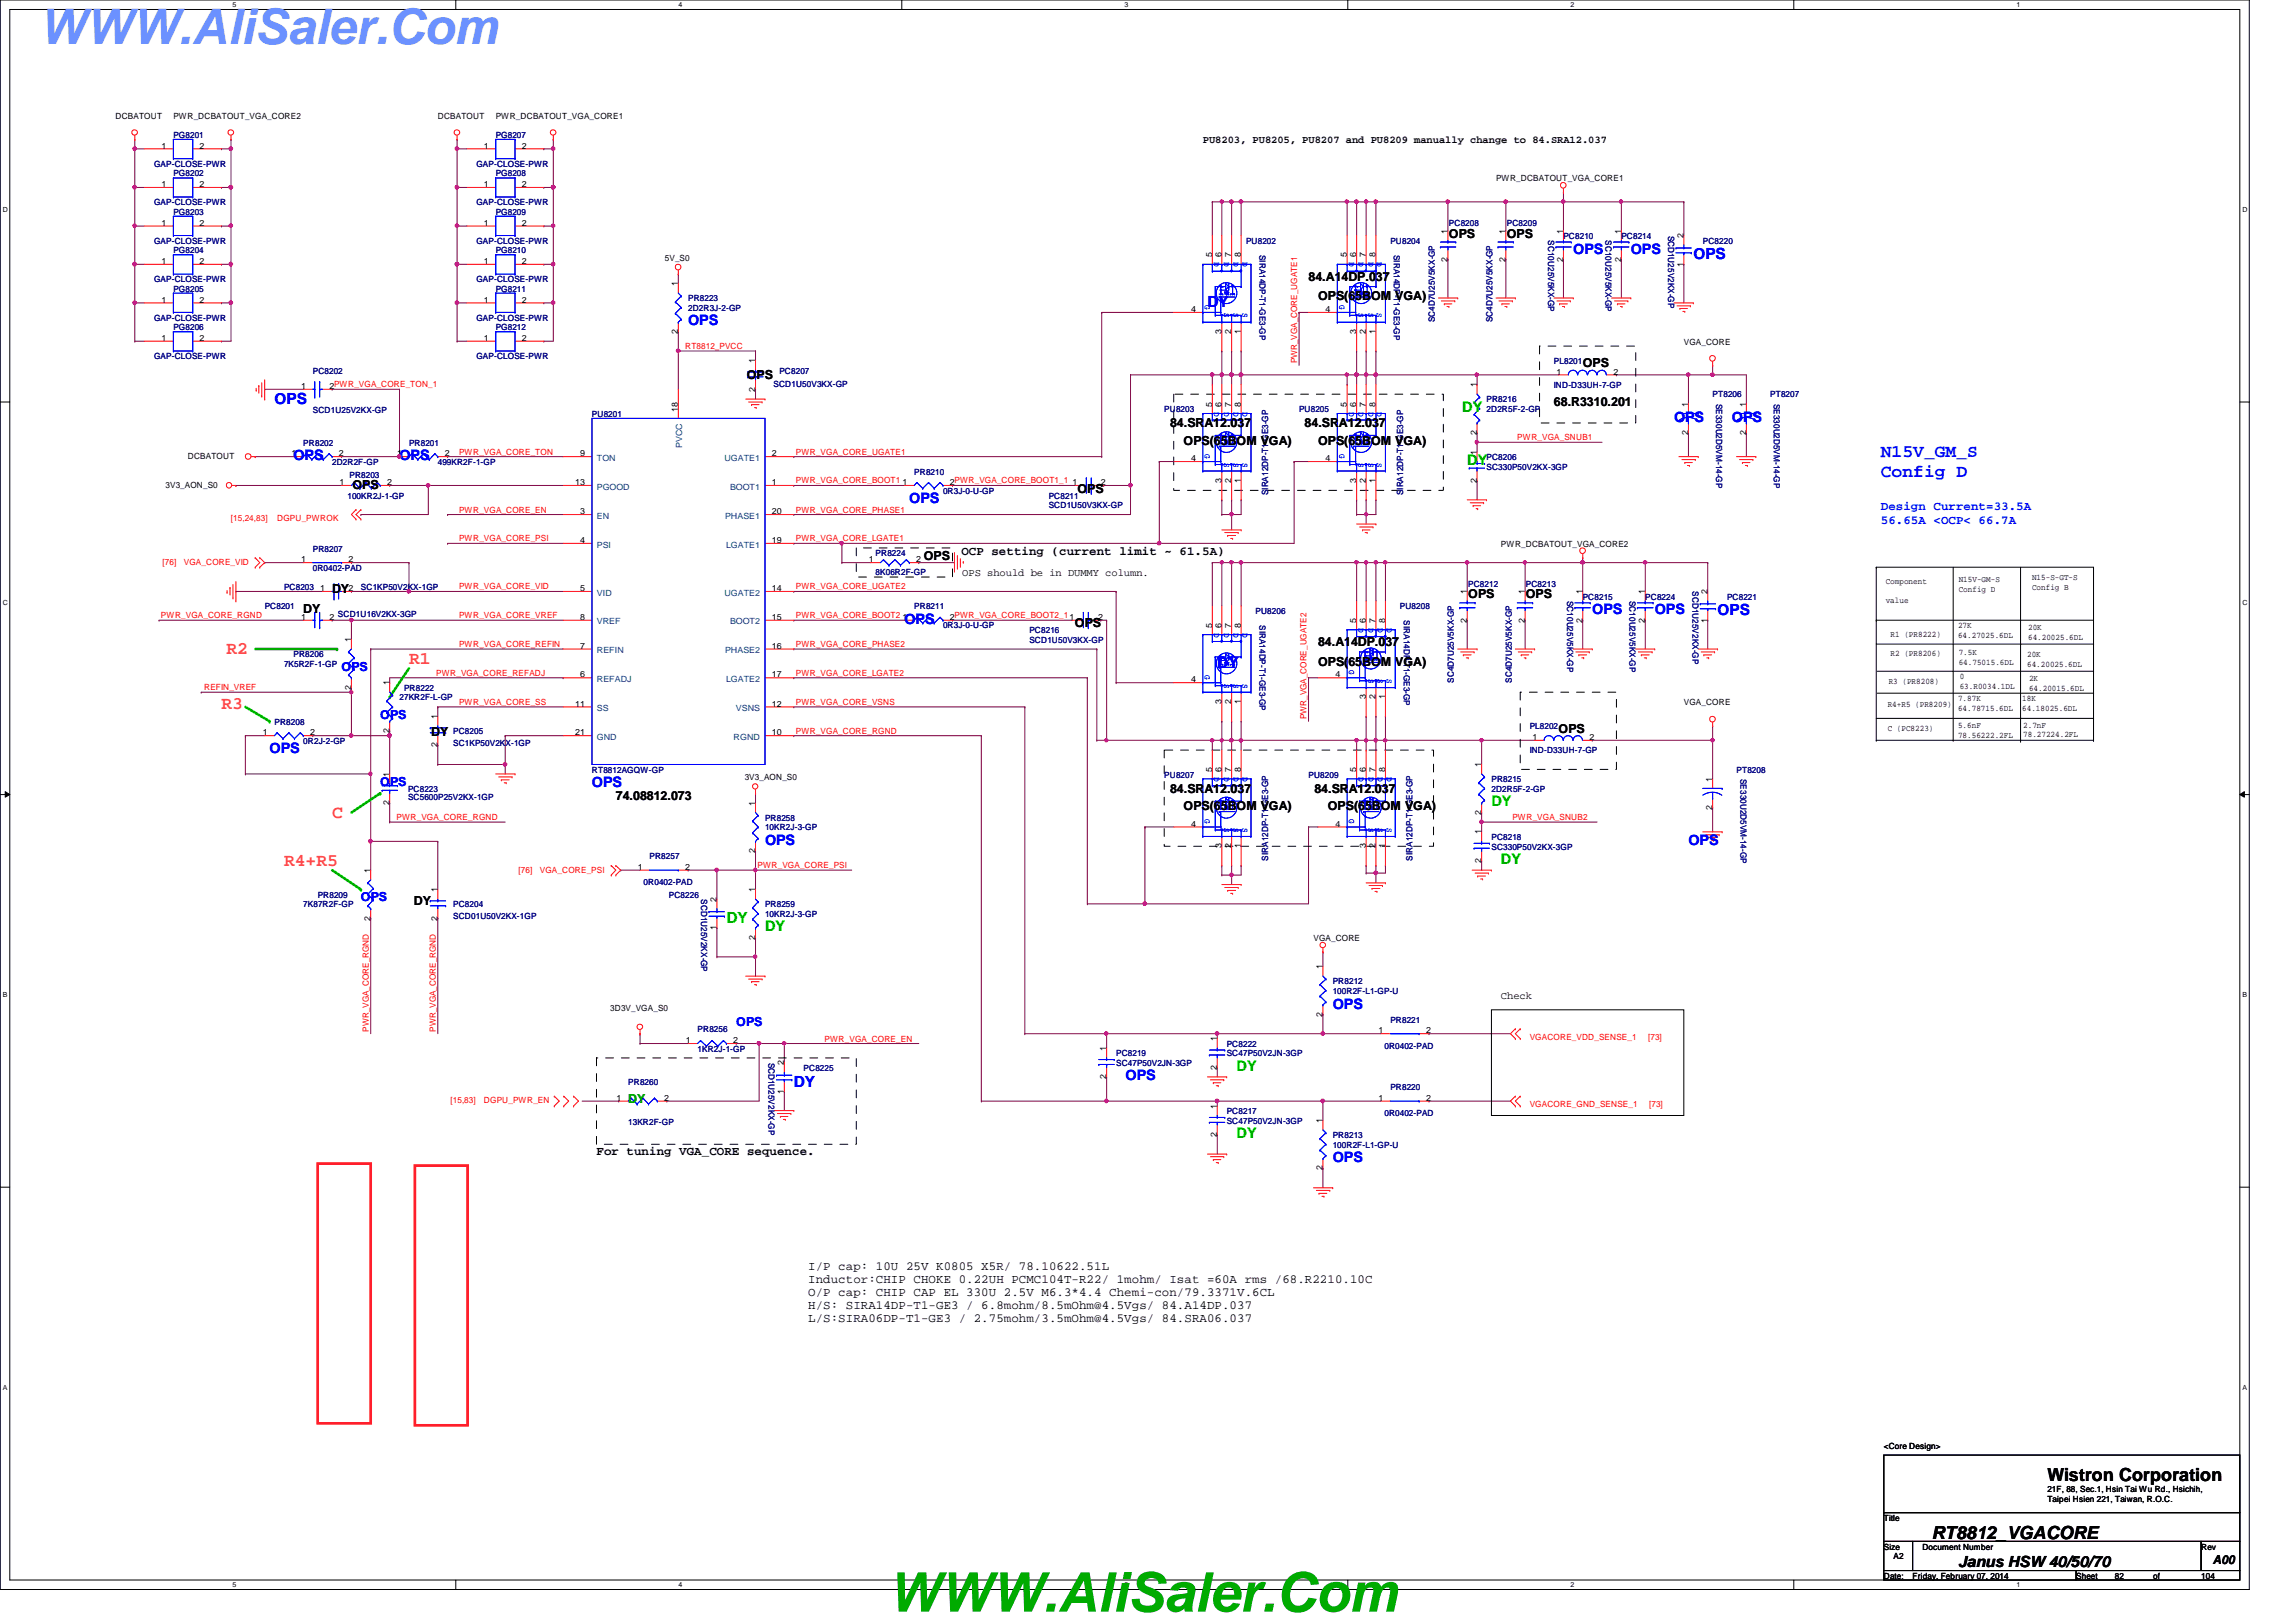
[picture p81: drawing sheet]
<svg xmlns="http://www.w3.org/2000/svg" width="297mm" height="210mm" viewBox="0 0 297 210" stroke-linecap="round" stroke-linejoin="round" font-family="sans-serif">
<defs><g id="words">
<text font-size="7.1" fill="#00ab00" x="114.9" y="208.6">WWW.AliSaler.Com</text>
<text font-size="6.3" fill="#6b91ff" x="5.1" y="5.6">WWW.AliSaler.Com</text>
<g font-size="2.3" fill="#00f">
<text x="243.3" y="59.1">N15V_GM_S</text>
<text x="243.3" y="61.8">Config D</text>
</g>
<g font-size="2.3" fill="#ff8000">
<text x="29.3" y="84.7">R2</text>
<text x="52.9" y="85.9">R1</text>
<text x="28.7" y="91.7">R3</text>
<text x="43" y="105.8">C</text>
<text x="36.7" y="112.1">R4+R5</text>
</g>
<g font-size="2.3">
<text x="264.9" y="191.7">Wistron Corporation</text>
<text x="249.9" y="199.2">RT8812_VGACORE</text>
</g>
<g font-size="2" fill="#00f">
<text x="219.1" y="33.6">OPS</text>
<text x="156.2" y="39.8">DY</text>
<text x="35.5" y="52.2">OPS</text>
<text x="222.2" y="79.6">OPS</text>
<text x="157.5" y="86.5">DY</text>
<text x="102.7" y="140.6">DY</text>
</g>
<text font-size="2" fill="#0f0" x="94" y="119.5">DY</text>
<text font-size="2" x="253.3" y="202.7">Janus HSW 40/50/70</text>
<g font-size="1.9" fill="#00f">
<text x="203.5" y="32.8">OPS</text>
<text x="211" y="32.8">OPS</text>
<text x="89" y="42.1">OPS</text>
<text x="38" y="59.6">OPS</text>
<text x="51.7" y="59.6">OPS</text>
<text x="216.6" y="54.6">OPS</text>
<text x="224.1" y="54.6">OPS</text>
<text x="117.6" y="65.2">OPS</text>
<text x="117" y="80.7">OPS</text>
<text x="206" y="79.5">OPS</text>
<text x="214.1" y="79.5">OPS</text>
<text x="34.9" y="97.5">OPS</text>
<text x="76.6" y="101.9">OPS</text>
<text x="99" y="109.3">OPS</text>
<text x="218.4" y="109.3">OPS</text>
<text x="172.4" y="130.5">OPS</text>
<text x="145.6" y="139.8">OPS</text>
<text x="172.4" y="150.4">OPS</text>
</g>
<g font-size="1.9" fill="#0f0">
<text x="189.2" y="53.3">DY</text>
<text x="189.8" y="60.2">DY</text>
<text x="193" y="104.4">DY</text>
<text x="194.2" y="111.8">DY</text>
<text x="99" y="120.5">DY</text>
<text x="160" y="138.6">DY</text>
<text x="160" y="147.3">DY</text>
</g>
<g font-size="1.6">
<text x="187.4" y="30.8">OPS</text>
<text x="194.9" y="30.8">OPS</text>
<text x="169.3" y="36.4">84.A14DP.037</text>
<text x="170.5" y="38.9">OPS(65BOM VGA)</text>
<text x="204.8" y="47.5">OPS</text>
<text x="96.6" y="49.1">OPS</text>
<text x="201" y="52.5">68.R3310.201</text>
<text x="151.4" y="55.3">84.SRA12.037</text>
<text x="153.1" y="57.5">OPS(65BOM VGA)</text>
<text x="168.8" y="55.3">84.SRA12.037</text>
<text x="170.5" y="57.5">OPS(65BOM VGA)</text>
<text x="45.6" y="63.2">OPS</text>
<text x="139.4" y="63.8">OPS</text>
<text x="124.4" y="71.8">OCP setting (current limit ~ 61.5A)</text>
<text x="43" y="76.8">DY</text>
<text x="119.5" y="72.4">OPS</text>
<text x="189.9" y="77.4">OPS</text>
<text x="197.4" y="77.4">OPS</text>
<text x="39.2" y="79.3">DY</text>
<text x="139.1" y="81.2">OPS</text>
<text x="170.5" y="83.7">84.A14DP.037</text>
<text x="170.5" y="86.1">OPS(65BOM VGA)</text>
<text x="55.8" y="95.2">DY</text>
<text x="201.6" y="94.9">OPS</text>
<text x="79.7" y="103.5">74.08812.073</text>
<text x="151.4" y="102.6">84.SRA12.037</text>
<text x="153.1" y="104.8">OPS(65BOM VGA)</text>
<text x="170" y="102.6">84.SRA12.037</text>
<text x="171.8" y="104.8">OPS(65BOM VGA)</text>
<text x="53.5" y="117.1">DY</text>
<text x="77.2" y="149.4">For tuning VGA_CORE sequence.</text>
<text x="104.6" y="164.3">I/P cap: 10U 25V K0805 X5R/ 78.10622.51L</text>
<text x="104.6" y="166">Inductor:CHIP CHOKE 0.22UH PCMC104T-R22/ 1mohm/ Isat =60A rms /68.R2210.10C</text>
<text x="104.6" y="167.7">O/P cap: CHIP CAP EL 330U 2.5V M6.3*4.4 Chemi-con/79.3371V.6CL</text>
<text x="104.6" y="169.4">H/S: SIRA14DP-T1-GE3 / 6.8mohm/8.5mOhm@4.5Vgs/ 84.A14DP.037</text>
<text x="104.6" y="171.1">L/S:SIRA06DP-T1-GE3 / 2.75mohm/3.5mOhm@4.5Vgs/ 84.SRA06.037</text>
<text x="286.3" y="202.4">A00</text>
</g>
<g font-size="1.6" fill="#00f">
<text x="243.3" y="66">Design Current=33.5A</text>
<text x="243.3" y="67.9">56.65A &lt;OCP&lt; 66.7A</text>
<text x="44.2" y="86.8">OPS</text>
<text x="49.2" y="93">OPS</text>
<text x="49.2" y="101.7">OPS</text>
<text x="46.7" y="116.6">OPS</text>
<text x="95.2" y="132.8">OPS</text>
</g>
<text font-size="1.6" fill="#008000" x="81.3" y="142.8">DY</text>
<g font-size="1.4">
<text x="155.6" y="18.5">PU8203, PU8205, PU8207 and PU8209 manually change to 84.SRA12.037</text>
<text x="124.5" y="74.5">OPS should be in DUMMY column.</text>
<text x="194.2" y="129.3">Check</text>
</g>
<g font-size="1.1">
<text x="14.9" y="15.4">DCBATOUT</text>
<text x="22.4" y="15.4">PWR_DCBATOUT_VGA_CORE2</text>
<text x="56.6" y="15.4">DCBATOUT</text>
<text x="64.1" y="15.4">PWR_DCBATOUT_VGA_CORE1</text>
<text x="20.9" y="19.2">1</text>
<text x="25.8" y="19.2">2</text>
<text x="62.6" y="19.2">1</text>
<text x="67.5" y="19.2">2</text>
<text x="193.5" y="23.5">PWR_DCBATOUT_VGA_CORE1</text>
<text x="20.9" y="29.2">1</text>
<text x="20.9" y="24.2">1</text>
<text x="25.8" y="29.2">2</text>
<text x="25.8" y="24.2">2</text>
<text x="62.6" y="29.2">1</text>
<text x="62.6" y="24.2">1</text>
<text x="67.5" y="29.2">2</text>
<text x="67.5" y="24.2">2</text>
<text x="20.9" y="34.2">1</text>
<text x="25.8" y="34.2">2</text>
<text x="62.6" y="34.2">1</text>
<text x="67.5" y="34.2">2</text>
<text x="86" y="33.8">5V_S0</text>
<text x="156.8" y="33.3" transform="rotate(-90 156.8 33.3)">5</text>
<text x="158" y="33.3" transform="rotate(-90 158 33.3)">6</text>
<text x="159.3" y="33.3" transform="rotate(-90 159.3 33.3)">7</text>
<text x="160.5" y="33.3" transform="rotate(-90 160.5 33.3)">8</text>
<text x="174.2" y="33.3" transform="rotate(-90 174.2 33.3)">5</text>
<text x="175.5" y="33.3" transform="rotate(-90 175.5 33.3)">6</text>
<text x="176.7" y="33.3" transform="rotate(-90 176.7 33.3)">7</text>
<text x="178" y="33.3" transform="rotate(-90 178 33.3)">8</text>
<text x="187.3" y="33.9" transform="rotate(-90 187.3 33.9)">2</text>
<text x="187.3" y="30.2" transform="rotate(-90 187.3 30.2)">1</text>
<text x="194.8" y="33.9" transform="rotate(-90 194.8 33.9)">2</text>
<text x="194.8" y="30.2" transform="rotate(-90 194.8 30.2)">1</text>
<text x="202.2" y="33.9" transform="rotate(-90 202.2 33.9)">2</text>
<text x="202.2" y="30.2" transform="rotate(-90 202.2 30.2)">1</text>
<text x="209.7" y="33.9" transform="rotate(-90 209.7 33.9)">2</text>
<text x="209.7" y="30.2" transform="rotate(-90 209.7 30.2)">1</text>
<text x="217.8" y="34.5" transform="rotate(-90 217.8 34.5)">1</text>
<text x="217.8" y="30.8" transform="rotate(-90 217.8 30.8)">2</text>
<text x="20.9" y="39.2">1</text>
<text x="25.8" y="39.2">2</text>
<text x="62.6" y="39.2">1</text>
<text x="67.5" y="39.2">2</text>
<text x="87.7" y="37" transform="rotate(-90 87.7 37)">1</text>
<text x="154.1" y="40.4">4</text>
<text x="171.5" y="40.4">4</text>
<text x="20.9" y="44.1">1</text>
<text x="25.8" y="44.1">2</text>
<text x="62.6" y="44.1">1</text>
<text x="67.5" y="44.1">2</text>
<text x="87.7" y="43.2" transform="rotate(-90 87.7 43.2)">2</text>
<text x="97.7" y="47" transform="rotate(-90 97.7 47)">1</text>
<text x="158" y="43.2" transform="rotate(-90 158 43.2)">3</text>
<text x="159.3" y="43.2" transform="rotate(-90 159.3 43.2)">2</text>
<text x="160.5" y="43.2" transform="rotate(-90 160.5 43.2)">1</text>
<text x="175.5" y="43.2" transform="rotate(-90 175.5 43.2)">3</text>
<text x="176.7" y="43.2" transform="rotate(-90 176.7 43.2)">2</text>
<text x="178" y="43.2" transform="rotate(-90 178 43.2)">1</text>
<text x="217.8" y="44.6">VGA_CORE</text>
<text x="38.9" y="50.3">1</text>
<text x="42.6" y="50.3">2PWR_VGA_CORE_TON_1</text>
<text x="87.7" y="53.3" transform="rotate(-90 87.7 53.3)">18</text>
<text x="97.7" y="50.7" transform="rotate(-90 97.7 50.7)">2</text>
<text x="156.8" y="52.6" transform="rotate(-90 156.8 52.6)">5</text>
<text x="158" y="52.6" transform="rotate(-90 158 52.6)">6</text>
<text x="159.3" y="52.6" transform="rotate(-90 159.3 52.6)">7</text>
<text x="160.5" y="52.6" transform="rotate(-90 160.5 52.6)">8</text>
<text x="174.2" y="52.6" transform="rotate(-90 174.2 52.6)">5</text>
<text x="175.5" y="52.6" transform="rotate(-90 175.5 52.6)">6</text>
<text x="176.7" y="52.6" transform="rotate(-90 176.7 52.6)">7</text>
<text x="178" y="52.6" transform="rotate(-90 178 52.6)">8</text>
<text x="191" y="50.1" transform="rotate(-90 191 50.1)">1</text>
<text x="201.4" y="48.5">1</text>
<text x="208.7" y="48.5">2</text>
<text x="218.4" y="52.6" transform="rotate(-90 218.4 52.6)">1</text>
<text x="225.9" y="52.6" transform="rotate(-90 225.9 52.6)">1</text>
<text x="24.3" y="59.4">DCBATOUT</text>
<text x="37.7" y="59.1">1</text>
<text x="43.9" y="59.1">2</text>
<text x="51.4" y="59.1">1</text>
<text x="57.5" y="59.1">2</text>
<text x="75.1" y="59.1">9</text>
<text x="99.9" y="59.1">2</text>
<text x="154.1" y="59.7">4</text>
<text x="171.5" y="59.7">4</text>
<text x="191" y="58.8" transform="rotate(-90 191 58.8)">1</text>
<text x="191" y="56.3" transform="rotate(-90 191 56.3)">2</text>
<text x="218.4" y="56.3" transform="rotate(-90 218.4 56.3)">2</text>
<text x="225.9" y="56.3" transform="rotate(-90 225.9 56.3)">2</text>
<text x="21.4" y="63.2">3V3_AON_S0</text>
<text x="43.9" y="62.8">1</text>
<text x="50.1" y="62.8">2</text>
<text x="74.4" y="62.8">13</text>
<text x="99.9" y="62.8">1</text>
<text x="116.8" y="62.8">1</text>
<text x="122.9" y="62.8">2PWR_VGA_CORE_BOOT1_1</text>
<text x="138.8" y="62.8">1</text>
<text x="142.4" y="62.8">2</text>
<text x="158" y="62.5" transform="rotate(-90 158 62.5)">3</text>
<text x="159.3" y="62.5" transform="rotate(-90 159.3 62.5)">2</text>
<text x="160.5" y="62.5" transform="rotate(-90 160.5 62.5)">1</text>
<text x="175.5" y="62.5" transform="rotate(-90 175.5 62.5)">3</text>
<text x="176.7" y="62.5" transform="rotate(-90 176.7 62.5)">2</text>
<text x="178" y="62.5" transform="rotate(-90 178 62.5)">1</text>
<text x="191" y="62.5" transform="rotate(-90 191 62.5)">2</text>
<text x="75.1" y="66.5">3</text>
<text x="75.1" y="70.3">4</text>
<text x="99.9" y="66.5">20</text>
<text x="99.9" y="70.3">19</text>
<text x="194.2" y="70.7">PWR_DCBATOUT_VGA_CORE2</text>
<text x="38.9" y="72.8">1</text>
<text x="41.4" y="76.5">1</text>
<text x="45.1" y="76.5">2</text>
<text x="45.1" y="72.8">2</text>
<text x="75.1" y="76.5">5</text>
<text x="99.9" y="76.5">14</text>
<text x="112.4" y="72.8">1</text>
<text x="118.5" y="72.8">2</text>
<text x="189.8" y="76.9" transform="rotate(-90 189.8 76.9)">1</text>
<text x="197.3" y="76.9" transform="rotate(-90 197.3 76.9)">1</text>
<text x="204.7" y="76.9" transform="rotate(-90 204.7 76.9)">1</text>
<text x="212.8" y="76.9" transform="rotate(-90 212.8 76.9)">1</text>
<text x="220.9" y="76.9" transform="rotate(-90 220.9 76.9)">2</text>
<text x="244" y="75.6">Component</text>
<text x="253.4" y="75.4">N15V-GM-S</text>
<text x="253.4" y="76.6">Config D</text>
<text x="262.9" y="75.1">N15-S-GT-S</text>
<text x="262.9" y="76.3">Config B</text>
<text x="38.9" y="80.2">1</text>
<text x="42.6" y="80.2">2</text>
<text x="45.4" y="83.1" transform="rotate(-90 45.4 83.1)">1</text>
<text x="75.1" y="80.2">8</text>
<text x="75.1" y="83.9">7</text>
<text x="99.9" y="83.9">16</text>
<text x="99.9" y="80.2">15</text>
<text x="116.8" y="80.2">1</text>
<text x="122.9" y="80.2">2PWR_VGA_CORE_BOOT2_11</text>
<text x="142.1" y="80.2">2</text>
<text x="156.8" y="81.2" transform="rotate(-90 156.8 81.2)">5</text>
<text x="158" y="81.2" transform="rotate(-90 158 81.2)">6</text>
<text x="159.3" y="81.2" transform="rotate(-90 159.3 81.2)">7</text>
<text x="160.5" y="81.2" transform="rotate(-90 160.5 81.2)">8</text>
<text x="175.5" y="80.6" transform="rotate(-90 175.5 80.6)">5</text>
<text x="176.7" y="80.6" transform="rotate(-90 176.7 80.6)">6</text>
<text x="178" y="80.6" transform="rotate(-90 178 80.6)">7</text>
<text x="179.2" y="80.6" transform="rotate(-90 179.2 80.6)">8</text>
<text x="189.8" y="80.6" transform="rotate(-90 189.8 80.6)">2</text>
<text x="197.3" y="80.6" transform="rotate(-90 197.3 80.6)">2</text>
<text x="204.7" y="80.6" transform="rotate(-90 204.7 80.6)">2</text>
<text x="212.8" y="80.6" transform="rotate(-90 212.8 80.6)">2</text>
<text x="220.9" y="80.6" transform="rotate(-90 220.9 80.6)">1</text>
<text x="244" y="78.1">value</text>
<text x="244.6" y="82.4">R1 (PR8222)</text>
<text x="253.3" y="81.3">27K</text>
<text x="253.3" y="82.5">64.27025.6DL</text>
<text x="262.4" y="81.6">20K</text>
<text x="262.4" y="82.8">64.20025.6DL</text>
<text x="45.4" y="89.2" transform="rotate(-90 45.4 89.2)">2</text>
<text x="50.4" y="88.7" transform="rotate(-90 50.4 88.7)">1</text>
<text x="75.1" y="87.7">6</text>
<text x="99.9" y="87.7">17</text>
<text x="154.1" y="88.3">4</text>
<text x="172.8" y="87.7">4</text>
<text x="244.3" y="88.5">R3 (PR8208)</text>
<text x="244.6" y="84.9">R2 (PR8206)</text>
<text x="253.4" y="84.8">7.5K</text>
<text x="253.4" y="86">64.75015.6DL</text>
<text x="253.5" y="87.9">0</text>
<text x="253.5" y="89.2">63.R0034.1DL</text>
<text x="262.3" y="85">20K</text>
<text x="262.3" y="86.3">64.20025.6DL</text>
<text x="262.5" y="88.2">2K</text>
<text x="262.5" y="89.4">64.20015.6DL</text>
<text x="34" y="95.2">1</text>
<text x="40.1" y="95.2">2</text>
<text x="50.4" y="94.9" transform="rotate(-90 50.4 94.9)">2</text>
<text x="56.6" y="93" transform="rotate(-90 56.6 93)">1</text>
<text x="74.4" y="91.4">11</text>
<text x="74.4" y="95.2">21</text>
<text x="99.9" y="91.4">12</text>
<text x="99.9" y="95.2">10</text>
<text x="158" y="91.1" transform="rotate(-90 158 91.1)">3</text>
<text x="159.3" y="91.1" transform="rotate(-90 159.3 91.1)">2</text>
<text x="160.5" y="91.1" transform="rotate(-90 160.5 91.1)">1</text>
<text x="176.7" y="90.5" transform="rotate(-90 176.7 90.5)">3</text>
<text x="178" y="90.5" transform="rotate(-90 178 90.5)">2</text>
<text x="179.2" y="90.5" transform="rotate(-90 179.2 90.5)">1</text>
<text x="198.2" y="95.8">1</text>
<text x="205.7" y="95.8">2</text>
<text x="217.8" y="91.3">VGA_CORE</text>
<text x="244.2" y="91.5">R4+R5 (PR8209)</text>
<text x="244.2" y="94.6">C (PC8223)</text>
<text x="253.3" y="94.3">5.6nF</text>
<text x="253.3" y="95.5">78.56222.2FL</text>
<text x="253.3" y="90.8">7.87K</text>
<text x="253.3" y="92">64.78715.6DL</text>
<text x="261.6" y="90.8">18K</text>
<text x="261.6" y="92">64.18025.6DL</text>
<text x="261.7" y="94.1">2.7nF</text>
<text x="261.7" y="95.4">78.27224.2FL</text>
<text x="50.4" y="100.5" transform="rotate(-90 50.4 100.5)">1</text>
<text x="56.6" y="96.7" transform="rotate(-90 56.6 96.7)">2</text>
<text x="96.3" y="101">3V3_AON_S0</text>
<text x="156.8" y="99.9" transform="rotate(-90 156.8 99.9)">5</text>
<text x="158" y="99.9" transform="rotate(-90 158 99.9)">6</text>
<text x="159.3" y="99.9" transform="rotate(-90 159.3 99.9)">7</text>
<text x="160.5" y="99.9" transform="rotate(-90 160.5 99.9)">8</text>
<text x="175.5" y="99.9" transform="rotate(-90 175.5 99.9)">5</text>
<text x="176.7" y="99.9" transform="rotate(-90 176.7 99.9)">6</text>
<text x="178" y="99.9" transform="rotate(-90 178 99.9)">7</text>
<text x="179.2" y="99.9" transform="rotate(-90 179.2 99.9)">8</text>
<text x="191.6" y="99.3" transform="rotate(-90 191.6 99.3)">1</text>
<text x="221.5" y="101.1" transform="rotate(-90 221.5 101.1)">1</text>
<text x="50.4" y="104.2" transform="rotate(-90 50.4 104.2)">2</text>
<text x="97.7" y="104.3" transform="rotate(-90 97.7 104.3)">1</text>
<text x="154.1" y="107">4</text>
<text x="172.8" y="107">4</text>
<text x="191.6" y="108" transform="rotate(-90 191.6 108)">1</text>
<text x="191.6" y="105.5" transform="rotate(-90 191.6 105.5)">2</text>
<text x="221.5" y="104.8" transform="rotate(-90 221.5 104.8)">2</text>
<text x="47.9" y="113" transform="rotate(-90 47.9 113)">1</text>
<text x="82.5" y="112.6">1</text>
<text x="88.6" y="112.6">2</text>
<text x="97.7" y="110.4" transform="rotate(-90 97.7 110.4)">2</text>
<text x="158" y="109.8" transform="rotate(-90 158 109.8)">3</text>
<text x="159.3" y="109.8" transform="rotate(-90 159.3 109.8)">2</text>
<text x="160.5" y="109.8" transform="rotate(-90 160.5 109.8)">1</text>
<text x="176.7" y="109.8" transform="rotate(-90 176.7 109.8)">3</text>
<text x="178" y="109.8" transform="rotate(-90 178 109.8)">2</text>
<text x="179.2" y="109.8" transform="rotate(-90 179.2 109.8)">1</text>
<text x="191.6" y="111.7" transform="rotate(-90 191.6 111.7)">2</text>
<text x="47.9" y="119.1" transform="rotate(-90 47.9 119.1)">2</text>
<text x="56.6" y="119.1" transform="rotate(-90 56.6 119.1)">2</text>
<text x="56.6" y="115.5" transform="rotate(-90 56.6 115.5)">1</text>
<text x="92.7" y="116.7" transform="rotate(-90 92.7 116.7)">2</text>
<text x="97.7" y="115.5" transform="rotate(-90 97.7 115.5)">1</text>
<text x="92.7" y="120.4" transform="rotate(-90 92.7 120.4)">1</text>
<text x="97.7" y="121.6" transform="rotate(-90 97.7 121.6)">2</text>
<text x="169.9" y="121.8">VGA_CORE</text>
<text x="171.1" y="125.4" transform="rotate(-90 171.1 125.4)">1</text>
<text x="78.9" y="130.9">3D3V_VGA_S0</text>
<text x="171.1" y="131.6" transform="rotate(-90 171.1 131.6)">2</text>
<text x="88.7" y="135">1</text>
<text x="94.9" y="135">2</text>
<text x="101.4" y="137.9" transform="rotate(-90 101.4 137.9)">2</text>
<text x="143.1" y="136" transform="rotate(-90 143.1 136)">1</text>
<text x="157.4" y="134.7" transform="rotate(-90 157.4 134.7)">1</text>
<text x="178.3" y="133.7">1</text>
<text x="184.5" y="133.7">2</text>
<text x="79.8" y="142.5">1</text>
<text x="85.9" y="142.5">2</text>
<text x="101.4" y="141.5" transform="rotate(-90 101.4 141.5)">1</text>
<text x="143.1" y="139.7" transform="rotate(-90 143.1 139.7)">2</text>
<text x="157.4" y="143.5" transform="rotate(-90 157.4 143.5)">1</text>
<text x="157.4" y="138.4" transform="rotate(-90 157.4 138.4)">2</text>
<text x="178.3" y="142.5">1</text>
<text x="184.5" y="142.5">2</text>
<text x="157.4" y="147.1" transform="rotate(-90 157.4 147.1)">2</text>
<text x="171.1" y="145.3" transform="rotate(-90 171.1 145.3)">1</text>
<text x="171.1" y="151.5" transform="rotate(-90 171.1 151.5)">2</text>
<text x="243.7" y="187.5">&lt;Core Design&gt;</text>
<text x="243.7" y="196.8">Title</text>
<text x="264.9" y="193.1">21F, 88, Sec.1, Hsin Tai Wu Rd., Hsichih,</text>
<text x="264.9" y="194.4">Taipei Hsien 221, Taiwan, R.O.C.</text>
<text x="243.7" y="200.5">Size</text>
<text x="245" y="201.8">A2</text>
<text x="248.7" y="200.5">Document Number</text>
<text x="284.8" y="200.5">Rev</text>
<text x="243.7" y="204.3">Date:</text>
<text x="247.4" y="204.3">Friday, February 07, 2014</text>
<text x="268.6" y="204.3">Sheet</text>
<text x="273.6" y="204.3">82</text>
<text x="278.6" y="204.3">of</text>
<text x="284.8" y="204.3">104</text>
</g>
<g font-size="1.1" fill="#000080">
<text x="22.4" y="17.9">PG8201</text>
<text x="64.1" y="17.9">PG8207</text>
<text x="19.9" y="21.6">GAP-CLOSE-PWR</text>
<text x="22.4" y="22.8">PG8202</text>
<text x="61.6" y="21.6">GAP-CLOSE-PWR</text>
<text x="64.1" y="22.8">PG8208</text>
<text x="19.9" y="26.5">GAP-CLOSE-PWR</text>
<text x="22.4" y="27.8">PG8203</text>
<text x="61.6" y="26.5">GAP-CLOSE-PWR</text>
<text x="64.1" y="27.8">PG8209</text>
<text x="187.4" y="29.3">PC8208</text>
<text x="194.9" y="29.3">PC8209</text>
<text x="19.9" y="31.5">GAP-CLOSE-PWR</text>
<text x="22.4" y="32.8">PG8204</text>
<text x="61.6" y="31.5">GAP-CLOSE-PWR</text>
<text x="64.1" y="32.8">PG8210</text>
<text x="161.2" y="31.5">PU8202</text>
<text x="162.9" y="33" transform="rotate(90 162.9 33)">SIRA14DP-T1-GE3-GP</text>
<text x="179.9" y="31.5">PU8204</text>
<text x="180.3" y="33" transform="rotate(90 180.3 33)">SIRA14DP-T1-GE3-GP</text>
<text x="200.3" y="31.1" transform="rotate(90 200.3 31.1)">SC10U25V5KX-GP</text>
<text x="202.3" y="30.9">PC8210</text>
<text x="207.7" y="31.1" transform="rotate(90 207.7 31.1)">SC10U25V5KX-GP</text>
<text x="209.8" y="30.9">PC8214</text>
<text x="215.8" y="30.5" transform="rotate(90 215.8 30.5)">SCD1U25V2KX-GP</text>
<text x="220.3" y="31.5">PC8220</text>
<text x="19.9" y="36.5">GAP-CLOSE-PWR</text>
<text x="19.9" y="41.5">GAP-CLOSE-PWR</text>
<text x="22.4" y="37.8">PG8205</text>
<text x="61.6" y="36.5">GAP-CLOSE-PWR</text>
<text x="61.6" y="41.5">GAP-CLOSE-PWR</text>
<text x="64.1" y="37.8">PG8211</text>
<text x="89" y="39">PR8223</text>
<text x="89" y="40.3">2D2R3J-2-GP</text>
<text x="185.6" y="41.7" transform="rotate(-90 185.6 41.7)">SC4D7U25V5KX-GP</text>
<text x="193.1" y="41.7" transform="rotate(-90 193.1 41.7)">SC4D7U25V5KX-GP</text>
<text x="19.9" y="46.5">GAP-CLOSE-PWR</text>
<text x="22.4" y="42.8">PG8206</text>
<text x="61.6" y="46.5">GAP-CLOSE-PWR</text>
<text x="64.1" y="42.8">PG8212</text>
<text x="201" y="47.1">PL8201</text>
<text x="40.5" y="48.3">PC8202</text>
<text x="40.5" y="53.4">SCD1U25V2KX-GP</text>
<text x="76.6" y="53.9">PU8201</text>
<text x="100.1" y="50.1">SCD1U50V3KX-GP</text>
<text x="100.8" y="48.3">PC8207</text>
<text x="150.6" y="53.3">PU8203</text>
<text x="168.1" y="53.3">PU8205</text>
<text x="192.3" y="52.1">PR8216</text>
<text x="192.3" y="53.3">2D2R5F-2-GP</text>
<text x="201" y="50.2">IND-D33UH-7-GP</text>
<text x="221.6" y="51.4">PT8206</text>
<text x="222" y="52.2" transform="rotate(90 222 52.2)">SE330U2D5VM-14-GP</text>
<text x="229" y="51.4">PT8207</text>
<text x="229.5" y="52.2" transform="rotate(90 229.5 52.2)">SE330U2D5VM-14-GP</text>
<text x="39.2" y="57.7">PR8202</text>
<text x="52.9" y="57.7">PR8201</text>
<text x="192.3" y="59.5">PC8206</text>
<text x="43" y="60.2">2D2R2F-GP</text>
<text x="45" y="64.5">100KR2J-1-GP</text>
<text x="45.2" y="61.9">PR8203</text>
<text x="56.6" y="60.2">499KR2F-1-GP</text>
<text x="118.3" y="61.4">PR8210</text>
<text x="122" y="63.9">0R3J-0-U-GP</text>
<text x="135.7" y="64.5">PC8211</text>
<text x="135.7" y="65.7">SCD1U50V3KX-GP</text>
<text x="164.1" y="64.1" transform="rotate(-90 164.1 64.1)">SIRA12DP-T1-GE3-GP</text>
<text x="181.5" y="64.1" transform="rotate(-90 181.5 64.1)">SIRA12DP-T1-GE3-GP</text>
<text x="192.3" y="60.8">SC330P50V2KX-3GP</text>
<text x="40.5" y="71.4">PR8207</text>
<text x="113.3" y="72">PR8224</text>
<text x="36.7" y="76.3">PC8203</text>
<text x="40.5" y="73.9">0R0402-PAD</text>
<text x="46.7" y="76.3">SC1KP50V2KX-1GP</text>
<text x="113.3" y="74.5">8K06R2F-GP</text>
<text x="189.9" y="75.9">PC8212</text>
<text x="197.4" y="75.9">PC8213</text>
<text x="202.7" y="77.8" transform="rotate(90 202.7 77.8)">SC10U25V5KX-GP</text>
<text x="204.8" y="77.6">PC8215</text>
<text x="210.8" y="77.8" transform="rotate(90 210.8 77.8)">SC10U25V5KX-GP</text>
<text x="212.8" y="77.6">PC8224</text>
<text x="218.9" y="76.5" transform="rotate(90 218.9 76.5)">SCD1U25V2KX-GP</text>
<text x="223.4" y="77.6">PC8221</text>
<text x="34.2" y="78.8">PC8201</text>
<text x="43.7" y="79.8">SCD1U16V2KX-3GP</text>
<text x="118.3" y="78.8">PR8211</text>
<text x="122" y="81.3">0R3J-0-U-GP</text>
<text x="133.2" y="82">PC8216</text>
<text x="133.2" y="83.2">SCD1U50V3KX-GP</text>
<text x="162.4" y="79.5">PU8206</text>
<text x="162.9" y="80.9" transform="rotate(90 162.9 80.9)">SIRA14DP-T1-GE3-GP</text>
<text x="181.1" y="78.8">PU8208</text>
<text x="181.6" y="80.3" transform="rotate(90 181.6 80.3)">SIRA14DP-T1-GE3-GP</text>
<text x="36.7" y="86.3">7K5R2F-1-GP</text>
<text x="38" y="85">PR8206</text>
<text x="52.3" y="89.4">PR8222</text>
<text x="188.1" y="88.3" transform="rotate(-90 188.1 88.3)">SC4D7U25V5KX-GP</text>
<text x="195.6" y="88.3" transform="rotate(-90 195.6 88.3)">SC4D7U25V5KX-GP</text>
<text x="35.5" y="93.8">PR8208</text>
<text x="51.7" y="90.6">27KR2F-L-GP</text>
<text x="58.6" y="95">PC8205</text>
<text x="197.9" y="94.4">PL8202</text>
<text x="39.2" y="96.3">0R2J-2-GP</text>
<text x="58.6" y="96.5">SC1KP50V2KX-1GP</text>
<text x="76.6" y="100">RT8812AGQW-GP</text>
<text x="150.6" y="100.6">PU8207</text>
<text x="169.3" y="100.6">PU8209</text>
<text x="193" y="101.2">PR8215</text>
<text x="197.9" y="97.5">IND-D33UH-7-GP</text>
<text x="224.7" y="100">PT8208</text>
<text x="225.2" y="100.8" transform="rotate(90 225.2 100.8)">SE330U2D5VM-14-GP</text>
<text x="52.8" y="102.5">PC8223</text>
<text x="52.8" y="103.6">SC5600P25V2KX-1GP</text>
<text x="99" y="106.2">PR8258</text>
<text x="99" y="107.4">10KR2J-3-GP</text>
<text x="193" y="102.5">2D2R5F-2-GP</text>
<text x="84" y="111.2">PR8257</text>
<text x="164.1" y="111.4" transform="rotate(-90 164.1 111.4)">SIRA12DP-T1-GE3-GP</text>
<text x="182.7" y="111.4" transform="rotate(-90 182.7 111.4)">SIRA12DP-T1-GE3-GP</text>
<text x="193" y="108.7">PC8218</text>
<text x="193" y="109.9">SC330P50V2KX-3GP</text>
<text x="39.2" y="117.4">7K87R2F-GP</text>
<text x="41.1" y="116.2">PR8209</text>
<text x="58.6" y="117.4">PC8204</text>
<text x="58.6" y="118.9">SCD01U50V2KX-1GP</text>
<text x="83.3" y="114.6">0R0402-PAD</text>
<text x="86.5" y="116.2">PC8226</text>
<text x="90.7" y="116.4" transform="rotate(90 90.7 116.4)">SCD1U25V2KX-GP</text>
<text x="99" y="117.4">PR8259</text>
<text x="99" y="118.7">10KR2J-3-GP</text>
<text x="172.4" y="127.4">PR8212</text>
<text x="172.4" y="128.6">100R2F-L1-GP-U</text>
<text x="90.3" y="133.6">PR8256</text>
<text x="90.3" y="136.1">1KR2J-1-GP</text>
<text x="99.4" y="137.5" transform="rotate(90 99.4 137.5)">SCD1U25V2KX-GP</text>
<text x="144.4" y="136.7">PC8219</text>
<text x="144.4" y="138">SC47P50V2JN-3GP</text>
<text x="158.7" y="135.5">PC8222</text>
<text x="158.7" y="136.7">SC47P50V2JN-3GP</text>
<text x="179.1" y="135.7">0R0402-PAD</text>
<text x="179.9" y="132.3">PR8221</text>
<text x="81.3" y="140.4">PR8260</text>
<text x="104" y="138.6">PC8225</text>
<text x="179.9" y="141.1">PR8220</text>
<text x="81.3" y="145.5">13KR2F-GP</text>
<text x="158.7" y="144.2">PC8217</text>
<text x="158.7" y="145.4">SC47P50V2JN-3GP</text>
<text x="172.4" y="147.3">PR8213</text>
<text x="172.4" y="148.5">100R2F-L1-GP-U</text>
<text x="179.1" y="144.4">0R0402-PAD</text>
</g>
<g font-size="1.1" fill="#00f">
<text x="157.1" y="34" transform="rotate(90 157.1 34)">D</text>
<text x="158.4" y="34" transform="rotate(90 158.4 34)">D</text>
<text x="159.6" y="34" transform="rotate(90 159.6 34)">D</text>
<text x="160.7" y="34" transform="rotate(90 160.7 34)">D</text>
<text x="174.5" y="34" transform="rotate(90 174.5 34)">D</text>
<text x="175.8" y="34" transform="rotate(90 175.8 34)">D</text>
<text x="177" y="34" transform="rotate(90 177 34)">D</text>
<text x="178.1" y="34" transform="rotate(90 178.1 34)">D</text>
<text x="155.9" y="39.5" transform="rotate(90 155.9 39.5)">G</text>
<text x="158.4" y="40.6" transform="rotate(90 158.4 40.6)">S</text>
<text x="159.6" y="40.6" transform="rotate(90 159.6 40.6)">S</text>
<text x="160.7" y="40.6" transform="rotate(90 160.7 40.6)">S</text>
<text x="173.3" y="39.5" transform="rotate(90 173.3 39.5)">G</text>
<text x="175.8" y="40.6" transform="rotate(90 175.8 40.6)">S</text>
<text x="177" y="40.6" transform="rotate(90 177 40.6)">S</text>
<text x="178.1" y="40.6" transform="rotate(90 178.1 40.6)">S</text>
<text x="157.1" y="53.3" transform="rotate(90 157.1 53.3)">D</text>
<text x="158.4" y="53.3" transform="rotate(90 158.4 53.3)">D</text>
<text x="159.6" y="53.3" transform="rotate(90 159.6 53.3)">D</text>
<text x="160.7" y="53.3" transform="rotate(90 160.7 53.3)">D</text>
<text x="174.5" y="53.3" transform="rotate(90 174.5 53.3)">D</text>
<text x="175.8" y="53.3" transform="rotate(90 175.8 53.3)">D</text>
<text x="177" y="53.3" transform="rotate(90 177 53.3)">D</text>
<text x="178.1" y="53.3" transform="rotate(90 178.1 53.3)">D</text>
<text x="155.9" y="58.7" transform="rotate(90 155.9 58.7)">G</text>
<text x="158.4" y="59.9" transform="rotate(90 158.4 59.9)">S</text>
<text x="159.6" y="59.9" transform="rotate(90 159.6 59.9)">S</text>
<text x="160.7" y="59.9" transform="rotate(90 160.7 59.9)">S</text>
<text x="173.3" y="58.7" transform="rotate(90 173.3 58.7)">G</text>
<text x="175.8" y="59.9" transform="rotate(90 175.8 59.9)">S</text>
<text x="177" y="59.9" transform="rotate(90 177 59.9)">S</text>
<text x="178.1" y="59.9" transform="rotate(90 178.1 59.9)">S</text>
<text x="157.1" y="81.9" transform="rotate(90 157.1 81.9)">D</text>
<text x="158.4" y="81.9" transform="rotate(90 158.4 81.9)">D</text>
<text x="159.6" y="81.9" transform="rotate(90 159.6 81.9)">D</text>
<text x="160.7" y="81.9" transform="rotate(90 160.7 81.9)">D</text>
<text x="175.8" y="81.2" transform="rotate(90 175.8 81.2)">D</text>
<text x="177" y="81.2" transform="rotate(90 177 81.2)">D</text>
<text x="178.3" y="81.2" transform="rotate(90 178.3 81.2)">D</text>
<text x="179.4" y="81.2" transform="rotate(90 179.4 81.2)">D</text>
<text x="155.9" y="87.3" transform="rotate(90 155.9 87.3)">G</text>
<text x="158.4" y="88.5" transform="rotate(90 158.4 88.5)">S</text>
<text x="159.6" y="88.5" transform="rotate(90 159.6 88.5)">S</text>
<text x="160.7" y="88.5" transform="rotate(90 160.7 88.5)">S</text>
<text x="174.5" y="86.7" transform="rotate(90 174.5 86.7)">G</text>
<text x="177" y="87.8" transform="rotate(90 177 87.8)">S</text>
<text x="178.3" y="87.8" transform="rotate(90 178.3 87.8)">S</text>
<text x="179.4" y="87.8" transform="rotate(90 179.4 87.8)">S</text>
<text x="157.1" y="100.5" transform="rotate(90 157.1 100.5)">D</text>
<text x="158.4" y="100.5" transform="rotate(90 158.4 100.5)">D</text>
<text x="159.6" y="100.5" transform="rotate(90 159.6 100.5)">D</text>
<text x="160.7" y="100.5" transform="rotate(90 160.7 100.5)">D</text>
<text x="175.8" y="100.5" transform="rotate(90 175.8 100.5)">D</text>
<text x="177" y="100.5" transform="rotate(90 177 100.5)">D</text>
<text x="178.3" y="100.5" transform="rotate(90 178.3 100.5)">D</text>
<text x="179.4" y="100.5" transform="rotate(90 179.4 100.5)">D</text>
<text x="155.9" y="106" transform="rotate(90 155.9 106)">G</text>
<text x="158.4" y="107.1" transform="rotate(90 158.4 107.1)">S</text>
<text x="159.6" y="107.1" transform="rotate(90 159.6 107.1)">S</text>
<text x="160.7" y="107.1" transform="rotate(90 160.7 107.1)">S</text>
<text x="174.5" y="106" transform="rotate(90 174.5 106)">G</text>
<text x="177" y="107.1" transform="rotate(90 177 107.1)">S</text>
<text x="178.3" y="107.1" transform="rotate(90 178.3 107.1)">S</text>
<text x="179.4" y="107.1" transform="rotate(90 179.4 107.1)">S</text>
</g>
<g font-size="1.1" fill="#f00">
<text x="88.6" y="45.2">RT8812_PVCC</text>
<text x="167.8" y="47" transform="rotate(-90 167.8 47)">PWR_VGA_CORE_UGATE1</text>
<text x="59.4" y="58.8">PWR_VGA_CORE_TON</text>
<text x="103" y="58.8">PWR_VGA_CORE_UGATE1</text>
<text x="196.3" y="57">PWR_VGA_SNUB1</text>
<text x="103" y="62.6">PWR_VGA_CORE_BOOT1</text>
<text x="29.9" y="67.4">[15,24,83]</text>
<text x="35.9" y="67.4">DGPU_PWROK</text>
<text x="59.4" y="70.1">PWR_VGA_CORE_PSI</text>
<text x="59.4" y="66.3">PWR_VGA_CORE_EN</text>
<text x="103" y="70.1">PWR_VGA_CORE_LGATE1</text>
<text x="103" y="66.3">PWR_VGA_CORE_PHASE1</text>
<text x="21" y="73.1">[76]</text>
<text x="23.8" y="73.1">VGA_CORE_VID</text>
<text x="59.4" y="76.3">PWR_VGA_CORE_VID</text>
<text x="103" y="76.3">PWR_VGA_CORE_UGATE2</text>
<text x="20.8" y="80">PWR_VGA_CORE_RGND</text>
<text x="59.4" y="83.7">PWR_VGA_CORE_REFIN</text>
<text x="59.4" y="80">PWR_VGA_CORE_VREF</text>
<text x="103" y="80">PWR_VGA_CORE_BOOT2</text>
<text x="103" y="83.7">PWR_VGA_CORE_PHASE2</text>
<text x="26.4" y="89.3">REFIN_VREF</text>
<text x="56.4" y="87.5">PWR_VGA_CORE_REFADJ</text>
<text x="103" y="87.5">PWR_VGA_CORE_LGATE2</text>
<text x="59.4" y="91.2">PWR_VGA_CORE_SS</text>
<text x="103" y="91.2">PWR_VGA_CORE_VSNS</text>
<text x="103" y="95">PWR_VGA_CORE_RGND</text>
<text x="169" y="93.1" transform="rotate(-90 169 93.1)">PWR_VGA_CORE_UGATE2</text>
<text x="51.3" y="106.1">PWR_VGA_CORE_RGND</text>
<text x="195.7" y="106.1">PWR_VGA_SNUB2</text>
<text x="67.1" y="112.9">[76]</text>
<text x="69.8" y="112.9">VGA_CORE_PSI</text>
<text x="98" y="112.4">PWR_VGA_CORE_PSI</text>
<text x="47.7" y="133.5" transform="rotate(-90 47.7 133.5)">PWR_VGA_CORE_RGND</text>
<text x="56.4" y="133.5" transform="rotate(-90 56.4 133.5)">PWR_VGA_CORE_RGND</text>
<text x="106.7" y="134.8">PWR_VGA_CORE_EN</text>
<text x="197.9" y="134.6">VGACORE_VDD_SENSE_1</text>
<text x="213.2" y="134.6">[73]</text>
<text x="58.3" y="142.8">[15,83]</text>
<text x="62.6" y="142.8">DGPU_PWR_EN</text>
<text x="197.9" y="143.3">VGACORE_GND_SENSE_1</text>
<text x="213.4" y="143.3">[73]</text>
</g>
<g font-size="1.1" fill="#004080">
<text x="77.2" y="59.6">TON</text>
<text x="88.3" y="58" transform="rotate(-90 88.3 58)">PVCC</text>
<text x="93.7" y="59.6">UGATE1</text>
<text x="77.2" y="63.4">PGOOD</text>
<text x="94.4" y="63.4">BOOT1</text>
<text x="77.2" y="67.1">EN</text>
<text x="77.2" y="70.9">PSI</text>
<text x="93.8" y="67.1">PHASE1</text>
<text x="93.9" y="70.9">LGATE1</text>
<text x="77.2" y="77.1">VID</text>
<text x="93.7" y="77.1">UGATE2</text>
<text x="77.2" y="80.8">VREF</text>
<text x="94.4" y="80.8">BOOT2</text>
<text x="77.2" y="84.5">REFIN</text>
<text x="77.2" y="88.3">REFADJ</text>
<text x="93.8" y="84.5">PHASE2</text>
<text x="93.9" y="88.3">LGATE2</text>
<text x="77.2" y="92">SS</text>
<text x="77.2" y="95.8">GND</text>
<text x="94.9" y="95.8">RGND</text>
<text x="95.2" y="92">VSNS</text>
</g>
<g font-size=".9">
<text x="30.1" y=".9">5</text>
<text x="87.8" y=".9">4</text>
<text x="145.5" y=".9">3</text>
<text x="203.2" y=".9">2</text>
<text x="260.9" y=".9">1</text>
<text x=".4" y="27.4">D</text>
<text x="290.1" y="27.4">D</text>
<text x=".4" y="78.2">C</text>
<text x="290.1" y="78.2">C</text>
<text x=".4" y="129">B</text>
<text x="290.1" y="129">B</text>
<text x=".4" y="179.8">A</text>
<text x="290.1" y="179.8">A</text>
<text x="30.1" y="205.4">5</text>
<text x="87.8" y="205.4">4</text>
<text x="145.5" y="205.4">3</text>
<text x="203.2" y="205.4">2</text>
<text x="260.9" y="205.4">1</text>
</g>
</g></defs>
<path d="M0 0h291v205.7h-291zM1.3 1.2h288.5v203.3h-288.5z" fill="none" stroke="#000" stroke-width=".13"/>
<g fill="#fff">
<path d="M30.1 .1h.5v1h-.5z"/>
<path d="M30.1 204.6h.5v1h-.5z"/>
</g>
<path d="M59 0v1.2M59 204.5v1.2" fill="none" stroke="#000" stroke-width=".13"/>
<g fill="#fff">
<path d="M87.8 .1h.5v1h-.5z"/>
<path d="M87.8 204.6h.5v1h-.5z"/>
</g>
<path d="M116.7 0v1.2M116.7 204.5v1.2" fill="none" stroke="#000" stroke-width=".13"/>
<g fill="#fff">
<path d="M145.5 .1h.5v1h-.5z"/>
<path d="M145.5 204.6h.5v1h-.5z"/>
</g>
<path d="M174.4 0v1.2M174.4 204.5v1.2" fill="none" stroke="#000" stroke-width=".13"/>
<g fill="#fff">
<path d="M203.2 .1h.5v1h-.5z"/>
<path d="M203.2 204.6h.5v1h-.5z"/>
</g>
<path d="M232.1 0v1.2M232.1 204.5v1.2" fill="none" stroke="#000" stroke-width=".13"/>
<g fill="#fff">
<path d="M260.9 .1h.5v1h-.5z"/>
<path d="M260.9 204.6h.5v1h-.5z"/>
<path d="M.4 26.6h.6v1h-.6z"/>
<path d="M290.1 26.6h.6v1h-.6z"/>
<path d="M.4 77.4h.6v1h-.6z"/>
<path d="M290.1 77.4h.6v1h-.6z"/>
</g>
<path d="M0 52h1.3M289.8 52h1.2" fill="none" stroke="#000" stroke-width=".13"/>
<g fill="#fff">
<path d="M.4 128.2h.6v1h-.6z"/>
<path d="M290.1 128.2h.6v1h-.6z"/>
</g>
<path d="M0 102.8h1.3M.7 102.4l.6 .4-.6 .4zM289.8 102.8h1.2M289.8 102.8l.6-.4v.8z" fill="none" stroke="#000" stroke-width=".13"/>
<path d="M.7 102.4l.6 .4-.6 .4zM289.8 102.8l.6-.4v.8z" fill="#000"/>
<g fill="#fff">
<path d="M.4 179h.5v1h-.5z"/>
<path d="M290.1 179h.6v1h-.6z"/>
</g>
<path d="M0 153.6h1.3M289.8 153.6h1.2" fill="none" stroke="#000" stroke-width=".13"/>
<path d="M158.1 45.4h.1M158.1 45.4v3.1M159.3 45.4h.1M159.3 45.4v3.1M175.5 45.4h.1M175.5 45.4v3.1M176.7 45.4h.1M176.7 45.4v3.1M178 48.5h.1M178 48.5v1.3M225.9 52.2h.1M225.9 48.5v3.7" fill="none" stroke="#800040" stroke-width=".13"/>
<path d="M177.8 48.3h.3l.1 .2-.1 .1-.1 .1-.2-.1z" fill-rule="evenodd" fill="#f0f"/>
<path d="M177.8 48.3h.3l.1 .2-.1 .1-.1 .1-.2-.1z" fill="none" stroke="#f0f" stroke-width=".13"/>
<path d="M50.4 88.3h.1M72.9 87.7h-22.5v.6M72.9 87.7h.1M141.9 95.8h.1M141.9 95.8h1.3M142.4 80.3h.1M142.4 80.3h.8M159.3 95.8h.1M159.3 95.8v1.3M160.6 95.8h.1M160.6 95.8v1.3" fill="none" stroke="#800040" stroke-width=".13"/>
<path d="M159.1 95.6h.4l.1 .2-.1 .1-.2 .1-.2-.1z" fill-rule="evenodd" fill="#f0f"/>
<path d="M159.1 95.6h.4l.1 .2-.1 .1-.2 .1-.2-.1z" fill="none" stroke="#f0f" stroke-width=".13"/>
<g fill="none" stroke="#800040" stroke-width=".13">
<path d="M168.1 40.4h.1M168.1 40.4h1.2M45.5 95.2h4.9M45.5 95.2h.1M143.2 95.8h13.6M144.4 88.3h7.4M144.4 88.3h.1M156.8 95.8h.1M158.1 93.3h.1M158.1 93.3v2.5M175.5 95.8h.1M175.5 95.8v1.3"/>
<path d="M178 92.7h.1M178 92.7v3.1M179.2 92.7h.1M179.2 92.7v3.1M169.3 107h.1M169.3 107h1.2"/>
</g>
<path d="M156.6 95.6h.4l.1 .2-.1 .1-.2 .1-.2-.1z" fill-rule="evenodd" fill="#f0f"/>
<path d="M156.6 95.6h.4l.1 .2-.1 .1-.2 .1-.2-.1z" fill="none" stroke="#f0f" stroke-width=".13"/>
<g fill="none" stroke="#800040" stroke-width=".13">
<path d="M158.1 66.6h.1M158.1 66.6h1.2M26 89.6h.1M45.5 89h.1M45.5 89v.6h-19.5M158.1 95.8h.1M158.1 95.8v1.3M158.1 95.8h1.2M160.6 93.3h.1M160.6 93.3v2.5M169.3 87.7h.1M169.3 87.7h1.2"/>
<path d="M148.1 107h3.7M148.1 107h.1M158.1 113.2h.1M158.1 113.2h1.2"/>
</g>
<path d="M157.9 95.6h.3l.1 .2-.1 .1-.1 .1-.2-.1z" fill-rule="evenodd" fill="#f0f"/>
<path d="M157.9 95.6h.3l.1 .2-.1 .1-.1 .1-.2-.1z" fill="none" stroke="#f0f" stroke-width=".13"/>
<path d="M56.6 91.5h.1M56.6 91.5v1.2M159.3 95.8h.1M159.3 95.8h1.3M178 112h.1M178 112v1" fill="none" stroke="#800040" stroke-width=".13"/>
<path d="M159.1 95.6h.4l.1 .2-.1 .1-.2 .1-.2-.1z" fill-rule="evenodd" fill="#f0f"/>
<path d="M159.1 95.6h.4l.1 .2-.1 .1-.2 .1-.2-.1z" fill="none" stroke="#f0f" stroke-width=".13"/>
<g fill="none" stroke="#800040" stroke-width=".13">
<path d="M159.3 66.6h.1M159.3 64.7h.1M159.3 64.7v1.9M159.3 66.6h1.3M175.5 66.6h.1M176.7 64.7h.1M176.7 64.7v1.9h-1.2M204.8 72.8h.1M204.8 72.8h8M159.3 113.2h.1M159.3 112h.1M159.3 112v1.2"/>
<path d="M159.3 113.2h1.3M176.7 113h.1M176.7 113h1.3"/>
</g>
<path d="M204.6 72.6h.3l.1 .2-.1 .1-.2 .1-.1-.1z" fill-rule="evenodd" fill="#f0f"/>
<path d="M204.6 72.6h.3l.1 .2-.1 .1-.2 .1-.1-.1z" fill="none" stroke="#f0f" stroke-width=".13"/>
<path d="M59.1 24.3h.1M59.1 24.3v5M71.6 24.3h.1M71.6 24.3v5M209.8 26.1h.1M209.8 26.1v3.7M142.5 59.1h.1M142.5 40.4v18.7M221.6 95.8h.1M221.6 95.8v5" fill="none" stroke="#800040" stroke-width=".13"/>
<path d="M71.4 24.1h.3l.1 .1-.1 .2-.2 .1-.1-.1z" fill-rule="evenodd" fill="#f0f"/>
<path d="M71.4 24.1h.3l.1 .1-.1 .2-.2 .1-.1-.1z" fill="none" stroke="#f0f" stroke-width=".13"/>
<path d="M176.7 48.5h.1M176.7 48.5h1.3" fill="none" stroke="#800040" stroke-width=".13"/>
<path d="M176.6 48.3h.3v.2v.1l-.2 .1-.1-.1z" fill-rule="evenodd" fill="#f0f"/>
<path d="M176.6 48.3h.3v.2v.1l-.2 .1-.1-.1z" fill="none" stroke="#f0f" stroke-width=".13"/>
<path d="M174.3 26.1h1.2M174.3 26.1h.1M158.1 48.5h.1M158.1 48.5v1.3" fill="none" stroke="#800040" stroke-width=".13"/>
<path d="M174.1 25.9h.3l.1 .2-.1 .2h-.2h-.1z" fill-rule="evenodd" fill="#f0f"/>
<path d="M174.1 25.9h.3l.1 .2-.1 .2h-.2h-.1z" fill="none" stroke="#f0f" stroke-width=".13"/>
<path d="M175.5 26.1h.1M175.5 26.1v4.4M176.7 26.1h.1M176.7 26.1v4.4M202.3 26.1h7.5M202.3 26.1h.1" fill="none" stroke="#800040" stroke-width=".13"/>
<path d="M202.1 25.9h.3l.1 .2-.1 .2h-.2h-.1z" fill-rule="evenodd" fill="#f0f"/>
<path d="M202.1 25.9h.3l.1 .2-.1 .2h-.2h-.1z" fill="none" stroke="#f0f" stroke-width=".13"/>
<path d="M209.8 33.6h.1M209.8 33.6v5M159.3 48.5h.1M159.3 48.5v1.3M158.1 112h.1M158.1 112v1.2M159.3 113.2h.1M159.3 113.2v1.3M160.6 112h.1M160.6 112v1.2" fill="none" stroke="#800040" stroke-width=".13"/>
<path d="M159.1 113h.4l.1 .2-.1 .2-.2 .1-.2-.1z" fill-rule="evenodd" fill="#f0f"/>
<path d="M159.1 113h.4l.1 .2-.1 .2-.2 .1-.2-.1z" fill="none" stroke="#f0f" stroke-width=".13"/>
<path d="M175.5 26.1h.1M175.5 26.1h1.2M221.6 104.5h.1M221.6 104.5v3.2" fill="none" stroke="#800040" stroke-width=".13"/>
<path d="M175.3 25.9h.3l.1 .2-.1 .2h-.1h-.2z" fill-rule="evenodd" fill="#f0f"/>
<path d="M175.3 25.9h.3l.1 .2-.1 .2h-.1h-.2z" fill="none" stroke="#f0f" stroke-width=".13"/>
<path d="M175.5 64.7h.1M175.5 64.7v1.9M176.7 66.6h.1M176.7 66.6v1.2" fill="none" stroke="#800040" stroke-width=".13"/>
<path d="M176.6 66.4h.3v.1v.2l-.2 .1-.1-.1z" fill-rule="evenodd" fill="#f0f"/>
<path d="M176.6 66.4h.3v.1v.2l-.2 .1-.1-.1z" fill="none" stroke="#f0f" stroke-width=".13"/>
<path d="M176.7 26.1h.1M176.7 26.1h1.3" fill="none" stroke="#800040" stroke-width=".13"/>
<path d="M176.6 25.9h.3v.2v.2h-.2h-.1z" fill-rule="evenodd" fill="#f0f"/>
<path d="M176.6 25.9h.3v.2v.2h-.2h-.1z" fill="none" stroke="#f0f" stroke-width=".13"/>
<path d="M178 26.1h.1M178 26.1v4.4M156.8 72.8h.1M156.8 72.8v5.6M179.2 72.8h.1M179.2 72.8h10.6" fill="none" stroke="#800040" stroke-width=".13"/>
<path d="M189.6 72.6h.4v.2v.1l-.2 .1-.2-.1z" fill-rule="evenodd" fill="#f0f"/>
<path d="M189.6 72.6h.4v.2v.1l-.2 .1-.2-.1z" fill="none" stroke="#f0f" stroke-width=".13"/>
<path d="M179 72.6h.4v.2v.1l-.2 .1-.2-.1z" fill-rule="evenodd" fill="#f0f"/>
<path d="M179 72.6h.4v.2v.1l-.2 .1-.2-.1z" fill="none" stroke="#f0f" stroke-width=".13"/>
<path d="M158.1 72.8h.1M158.1 72.8v5.6M176.7 66.6h.1M176.7 66.6h1.3M176.7 112h.1M176.7 112v1M178 113h.1M178 113v1.3M179.2 112h.1M179.2 112v1h-1.2" fill="none" stroke="#800040" stroke-width=".13"/>
<path d="M177.8 112.8h.3l.1 .1-.1 .2-.1 .1-.2-.1z" fill-rule="evenodd" fill="#f0f"/>
<path d="M177.8 112.8h.3l.1 .1-.1 .2-.1 .1-.2-.1z" fill="none" stroke="#f0f" stroke-width=".13"/>
<path d="M150 70.3h.1M150 70.3h17.4M156.8 72.8h2.5M156.8 72.8h.1M158.1 72.8h.1M178 64.7h.1M178 64.7v1.9" fill="none" stroke="#800040" stroke-width=".13"/>
<path d="M157.9 72.6h.3l.1 .2-.1 .1-.1 .1-.2-.1z" fill-rule="evenodd" fill="#f0f"/>
<path d="M157.9 72.6h.3l.1 .2-.1 .1-.1 .1-.2-.1z" fill="none" stroke="#f0f" stroke-width=".13"/>
<path d="M218.4 48.5h.1M218.4 48.5h3.2M159.3 72.8h.1M159.3 72.8v5.6" fill="none" stroke="#800040" stroke-width=".13"/>
<path d="M221.4 48.3h.3l.1 .2-.1 .1-.2 .1-.1-.1z" fill-rule="evenodd" fill="#f0f"/>
<path d="M221.4 48.3h.3l.1 .2-.1 .1-.2 .1-.1-.1z" fill="none" stroke="#f0f" stroke-width=".13"/>
<path d="M218.2 48.3h.4v.2v.1l-.2 .1-.2-.1z" fill-rule="evenodd" fill="#f0f"/>
<path d="M218.2 48.3h.4v.2v.1l-.2 .1-.2-.1z" fill="none" stroke="#f0f" stroke-width=".13"/>
<path d="M50.4 62.8h.1M50.4 62.8h5M102.7 70.3h.1M102.7 70.3h47.3M108.9 70.3h.1M102.7 91.5h.1M102.7 91.5h29.9M191.7 105.2h.1M191.7 105.2v1.2" fill="none" stroke="#800040" stroke-width=".13"/>
<path d="M149.8 70.1h.3l.1 .2-.1 .1-.2 .1-.1-.1z" fill-rule="evenodd" fill="#f0f"/>
<path d="M149.8 70.1h.3l.1 .2-.1 .1-.2 .1-.1-.1z" fill="none" stroke="#f0f" stroke-width=".13"/>
<path d="M108.7 70.1h.4v.2v.1l-.2 .1-.2-.1z" fill-rule="evenodd" fill="#f0f"/>
<path d="M108.7 70.1h.4v.2v.1l-.2 .1-.2-.1z" fill="none" stroke="#f0f" stroke-width=".13"/>
<path d="M44.2 59.1h.1M51.7 50.4h.1M51.7 50.4v8.7h-7.5M221.6 48.5h4.3M221.6 48.5h.1M108.9 72.8h3.7M108.9 70.3h.1M108.9 72.8h.1M108.9 70.3v2.5M48 84h.1M48 84v16.2" fill="none" stroke="#800040" stroke-width=".13"/>
<path d="M51.5 58.9h.3l.1 .2-.1 .1-.2 .1-.1-.1z" fill-rule="evenodd" fill="#f0f"/>
<path d="M51.5 58.9h.3l.1 .2-.1 .1-.2 .1-.1-.1z" fill="none" stroke="#f0f" stroke-width=".13"/>
<path d="M43 50.4h.1M43 50.4h8.7M50.4 94.6h.1M50.4 94.6v.6" fill="none" stroke="#800040" stroke-width=".13"/>
<path d="M50.2 95h.3l.1 .2-.1 .1-.1 .1-.2-.1z" fill-rule="evenodd" fill="#f0f"/>
<path d="M50.2 95h.3l.1 .2-.1 .1-.1 .1-.2-.1z" fill="none" stroke="#f0f" stroke-width=".13"/>
<path d="M191.1 48.5h.1M191.1 48.5h10.5M118.9 72.8h.1M118.9 72.8h4.6M48 84h.1M48 84h24.9" fill="none" stroke="#800040" stroke-width=".13"/>
<path d="M190.9 48.3h.3l.1 .2-.1 .1-.2 .1-.1-.1z" fill-rule="evenodd" fill="#f0f"/>
<path d="M190.9 48.3h.3l.1 .2-.1 .1-.2 .1-.1-.1z" fill="none" stroke="#f0f" stroke-width=".13"/>
<path d="M52.9 76.5h.1M52.9 76.5h20M191.7 106.4h14.9M191.7 106.4h.1M191.7 106.4v1.3" fill="none" stroke="#800040" stroke-width=".13"/>
<path d="M191.5 106.2h.3l.1 .1-.1 .2-.2 .1-.1-.1z" fill-rule="evenodd" fill="#f0f"/>
<path d="M191.5 106.2h.3l.1 .1-.1 .2-.2 .1-.1-.1z" fill="none" stroke="#f0f" stroke-width=".13"/>
<path d="M146.3 48.5h.1M146.3 48.5v14.3" fill="none" stroke="#800040" stroke-width=".13"/>
<path d="M146.1 62.6h.3l.1 .2-.1 .2h-.2h-.1z" fill-rule="evenodd" fill="#f0f"/>
<path d="M146.1 62.6h.3l.1 .2-.1 .2h-.2h-.1z" fill="none" stroke="#f0f" stroke-width=".13"/>
<path d="M48 100.2h.1M48 100.2v8.7" fill="none" stroke="#800040" stroke-width=".13"/>
<path d="M47.8 100h.3v.1v.2l-.2 .1-.1-.1z" fill-rule="evenodd" fill="#f0f"/>
<path d="M47.8 100h.3v.1v.2l-.2 .1-.1-.1z" fill="none" stroke="#f0f" stroke-width=".13"/>
<path d="M33 59.1h.1M33 59.1h5M34.2 50.4h5M34.2 50.4h.1M142.5 40.4h9.3M142.5 40.4h.1M189.8 80.3h.1M189.8 80.3v3.7M206 95.8h15.6M206 95.8h.1M171.2 123.2h.1M171.2 123.2v1.9" fill="none" stroke="#800040" stroke-width=".13"/>
<path d="M221.4 95.6h.3l.1 .2-.1 .1-.2 .1-.1-.1z" fill-rule="evenodd" fill="#f0f"/>
<path d="M221.4 95.6h.3l.1 .2-.1 .1-.2 .1-.1-.1z" fill="none" stroke="#f0f" stroke-width=".13"/>
<path d="M191.1 57.2h16.2M191.1 57.2h.1M45.5 80.3h.1M45.5 80.3h27.4" fill="none" stroke="#800040" stroke-width=".13"/>
<path d="M190.9 57h.3l.1 .2-.1 .2h-.2h-.1z" fill-rule="evenodd" fill="#f0f"/>
<path d="M190.9 57h.3l.1 .2-.1 .2h-.2h-.1z" fill="none" stroke="#f0f" stroke-width=".13"/>
<path d="M30.5 76.5h11.2M30.5 76.5h.1M45.5 76.5h7.4M45.5 72.8h7.4M45.5 72.8h.1M45.5 76.5h.1M197.3 80.3h.1M197.3 80.3v3.7M171.2 131.3h.1M171.2 131.3v2.5" fill="none" stroke="#800040" stroke-width=".13"/>
<path d="M52.7 76.3h.3l.1 .2-.1 .2-.1 .1-.2-.1z" fill-rule="evenodd" fill="#f0f"/>
<path d="M52.7 76.3h.3l.1 .2-.1 .2-.1 .1-.2-.1z" fill="none" stroke="#f0f" stroke-width=".13"/>
<path d="M34.2 72.8h5M34.2 72.8h.1M55.4 62.8h.1M55.4 62.8h17.5M20.6 80.3h18.6M20.6 80.3h.1M56.6 98.9h.1M56.6 98.9h8.8" fill="none" stroke="#800040" stroke-width=".13"/>
<path d="M55.2 62.6h.3l.1 .2-.1 .2h-.1h-.2z" fill-rule="evenodd" fill="#f0f"/>
<path d="M55.2 62.6h.3l.1 .2-.1 .2h-.1h-.2z" fill="none" stroke="#f0f" stroke-width=".13"/>
<g fill="none" stroke="#800040" stroke-width=".13">
<path d="M191.1 56h.1M191.1 56v1.2M46.7 66.6h.1M52.9 72.8h.1M52.9 72.8v3.7M55.4 62.8h.1M55.4 62.8v3.8h-8.7M189.8 72.8h7.5M189.8 72.8h.1M43 80.3h.1M43 80.3h2.5M45.5 80.3h.1"/>
<path d="M45.5 80.3v2.5M184.9 133.8h.1M184.9 133.8h10.5M171.2 142.5h.1M171.2 142.5v2.5"/>
</g>
<path d="M45.3 80.1h.3l.1 .1-.1 .2-.2 .1-.1-.1z" fill-rule="evenodd" fill="#f0f"/>
<path d="M45.3 80.1h.3l.1 .1-.1 .2-.2 .1-.1-.1z" fill="none" stroke="#f0f" stroke-width=".13"/>
<path d="M191.1 57.2h.1M191.1 57.2v1.3M48 108.9h.1M48 108.9h8.6" fill="none" stroke="#800040" stroke-width=".13"/>
<path d="M47.8 108.7h.3v.1v.2l-.2 .1-.1-.1z" fill-rule="evenodd" fill="#f0f"/>
<path d="M47.8 108.7h.3v.1v.2l-.2 .1-.1-.1z" fill="none" stroke="#f0f" stroke-width=".13"/>
<g fill="none" stroke="#800040" stroke-width=".13">
<path d="M217.8 26.1h.1M217.8 26.1v4.4M167.4 59.7h1.9M167.4 59.7h.1M167.4 59.7v10.6M191.1 62.2h.1M191.1 62.2v2.5M31.7 95.2h.1M31.7 95.2v5M50.4 95.2h.1M50.4 95.2v5M65.4 95.2h.1"/>
<path d="M65.4 95.2h7.5M101.5 135h17.4M101.5 135h.1M101.5 135v2.5M101.5 141.3h.1M101.5 141.3v2.4"/>
</g>
<path d="M101.3 134.8h.3l.1 .2-.1 .1-.2 .1-.1-.1z" fill-rule="evenodd" fill="#f0f"/>
<path d="M101.3 134.8h.3l.1 .2-.1 .1-.2 .1-.1-.1z" fill="none" stroke="#f0f" stroke-width=".13"/>
<path d="M95.2 135h3M95.2 135h.1M98.2 135h.1M98.2 135v7.5" fill="none" stroke="#800040" stroke-width=".13"/>
<path d="M98 134.8h.3l.1 .2-.1 .1-.1 .1-.2-.1z" fill-rule="evenodd" fill="#f0f"/>
<path d="M98 134.8h.3l.1 .2-.1 .1-.1 .1-.2-.1z" fill="none" stroke="#f0f" stroke-width=".13"/>
<g fill="none" stroke="#800040" stroke-width=".13">
<path d="M187.3 33.6h.1M187.3 33.6v5M194.8 33.6h.1M194.8 33.6v5M217.8 34.2h.1M217.8 34.2v5M30.5 62.8h.1M30.5 62.8h13.7M57.9 70.3h.1M57.9 70.3h15M102.7 76.5h.1M102.7 76.5h41.7"/>
<path d="M31.7 95.2h.1M31.7 95.2h2.5M65.4 95.2h.1M65.4 95.2v3.7M102.7 80.3h14.3M102.7 80.3h.1M102.7 95.2h.1M102.7 87.7h.1M102.7 95.2h24.3M102.7 87.7h38M127 95.2h.1M127 95.2v47.3"/>
<path d="M132.6 91.5h.1M132.6 91.5v42.3M50.4 103.9h.1M50.4 106.4h.1M50.4 103.9v2.5M50.4 106.4h15M56.6 108.9h.1M56.6 108.9v6.2M92.7 112.6h5M92.7 112.6h.1M97.7 102.7h.1M97.7 112.6h.1"/>
<path d="M97.7 102.7v1.2M97.7 112.6v2.5M82.8 135h6.2M82.8 135h.1M82.8 133.8h.1M82.8 133.8v1.2M143.2 133.8h.1M143.2 133.8v1.8M86.3 142.5h11.9M86.3 142.5h.1"/>
</g>
<path d="M92.6 112.4h.3l.1 .2-.1 .1-.2 .1-.1-.1z" fill-rule="evenodd" fill="#f0f"/>
<path d="M92.6 112.4h.3l.1 .2-.1 .1-.2 .1-.1-.1z" fill="none" stroke="#f0f" stroke-width=".13"/>
<path d="M187.3 26.1h7.5M187.3 26.1h.1M220.9 72.8h.1M220.9 72.8v3.7M48 108.9h.1M48 108.9v3.7M56.6 118.8h.1M56.6 118.8v15M97.7 110.2h.1M97.7 110.2v2.4" fill="none" stroke="#800040" stroke-width=".13"/>
<path d="M47.8 108.7h.3v.1v.2l-.2 .1-.1-.1z" fill-rule="evenodd" fill="#f0f"/>
<path d="M47.8 108.7h.3v.1v.2l-.2 .1-.1-.1z" fill="none" stroke="#f0f" stroke-width=".13"/>
<path d="M127 142.5h16.2M127 142.5h.1" fill="none" stroke="#800040" stroke-width=".13"/>
<path d="M143 142.3h.3v.2v.1l-.2 .1-.1-.1z" fill-rule="evenodd" fill="#f0f"/>
<path d="M143 142.3h.3v.2v.1l-.2 .1-.1-.1z" fill="none" stroke="#f0f" stroke-width=".13"/>
<path d="M187.3 26.1h.1M187.3 26.1v3.7M159.3 72.8h.1M159.3 72.8h1.3M220.9 80.3h.1M220.9 80.3v3.7M143.2 139.4h.1M143.2 139.4v3.1" fill="none" stroke="#800040" stroke-width=".13"/>
<path d="M159.1 72.6h.4l.1 .2-.1 .1-.2 .1-.2-.1z" fill-rule="evenodd" fill="#f0f"/>
<path d="M159.1 72.6h.4l.1 .2-.1 .1-.2 .1-.2-.1z" fill="none" stroke="#f0f" stroke-width=".13"/>
<path d="M160.6 72.8h.1M160.6 72.8v5.6M48 118.8h.1M48 118.8v15M89 112.6h.1M89 112.6h3.7M92.7 112.6h.1M92.7 112.6v3.8M97.7 123.8h.1M97.7 123.8v2.5" fill="none" stroke="#800040" stroke-width=".13"/>
<path d="M97.5 123.6h.3l.1 .2-.1 .2h-.1h-.2z" fill-rule="evenodd" fill="#f0f"/>
<path d="M97.5 123.6h.3l.1 .2-.1 .2h-.1h-.2z" fill="none" stroke="#f0f" stroke-width=".13"/>
<path d="M194.8 26.1h.1M194.8 26.1v3.7M197.3 72.8h7.5M197.3 72.8h.1" fill="none" stroke="#800040" stroke-width=".13"/>
<path d="M204.6 72.6h.3l.1 .2-.1 .1-.2 .1-.1-.1z" fill-rule="evenodd" fill="#f0f"/>
<path d="M204.6 72.6h.3l.1 .2-.1 .1-.2 .1-.1-.1z" fill="none" stroke="#f0f" stroke-width=".13"/>
<path d="M197.1 72.6h.3l.1 .2-.1 .1-.1 .1-.2-.1z" fill-rule="evenodd" fill="#f0f"/>
<path d="M197.1 72.6h.3l.1 .2-.1 .1-.1 .1-.2-.1z" fill="none" stroke="#f0f" stroke-width=".13"/>
<path d="M202.3 24.9h.1M202.3 24.9v1.2M225.9 56h.1M225.9 56v3.1M179.2 95.8h.1M179.2 95.8h12.5" fill="none" stroke="#800040" stroke-width=".13"/>
<path d="M179 95.6h.4v.2v.1l-.2 .1-.2-.1z" fill-rule="evenodd" fill="#f0f"/>
<path d="M179 95.6h.4v.2v.1l-.2 .1-.2-.1z" fill="none" stroke="#f0f" stroke-width=".13"/>
<g fill="none" stroke="#800040" stroke-width=".13">
<path d="M87.8 45.4h9.9M87.8 45.4h.1M102.7 66.6h.1M123.2 62.8h.1M123.2 62.8h15.9M142.8 62.8h3.5M142.8 62.8h.1M146.3 62.8h.1M146.3 62.8v3.8h-43.6M56.6 91.5h.1M56.6 91.5h16.3M65.4 98.9h.1"/>
<path d="M65.4 98.9v1.3M191.7 95.8h.1M191.7 95.8v3.1M31.7 100.2h16.3M31.7 100.2h.1M80.3 112.6h.1M80.3 112.6h2.5M191.7 111.4h.1M191.7 111.4v1.2M92.7 123.8h.1M92.7 120.1h.1M92.7 120.1v3.7"/>
<path d="M97.7 121.3h.1M97.7 121.3v2.5h-5"/>
</g>
<path d="M65.2 98.7h.3l.1 .2-.1 .2h-.2h-.1z" fill-rule="evenodd" fill="#f0f"/>
<path d="M65.2 98.7h.3l.1 .2-.1 .2h-.2h-.1z" fill="none" stroke="#f0f" stroke-width=".13"/>
<path d="M140.7 87.7h.1M140.7 87.7v29.3M148.1 117h.1M148.1 117h21.2" fill="none" stroke="#800040" stroke-width=".13"/>
<path d="M147.9 116.8h.4v.1v.2l-.2 .1-.2-.1z" fill-rule="evenodd" fill="#f0f"/>
<path d="M147.9 116.8h.4v.1v.2l-.2 .1-.2-.1z" fill="none" stroke="#f0f" stroke-width=".13"/>
<path d="M87.8 45.4h.1M87.8 45.4v5M102.7 84h39.2M102.7 84h.1M141.9 84h.1M141.9 84v11.8M97.7 112.6h.1M97.7 112.6h12.5" fill="none" stroke="#800040" stroke-width=".13"/>
<path d="M97.5 112.4h.3l.1 .2-.1 .1-.1 .1-.2-.1z" fill-rule="evenodd" fill="#f0f"/>
<path d="M97.5 112.4h.3l.1 .2-.1 .1-.1 .1-.2-.1z" fill="none" stroke="#f0f" stroke-width=".13"/>
<path d="M45.5 89.6h.1M45.5 89.6v5.6" fill="none" stroke="#800040" stroke-width=".13"/>
<path d="M45.3 95h.3l.1 .2-.1 .1-.2 .1-.1-.1z" fill-rule="evenodd" fill="#f0f"/>
<path d="M45.3 95h.3l.1 .2-.1 .1-.2 .1-.1-.1z" fill="none" stroke="#f0f" stroke-width=".13"/>
<path d="M45.3 89.4h.3l.1 .2-.1 .1-.2 .1-.1-.1z" fill-rule="evenodd" fill="#f0f"/>
<path d="M45.3 89.4h.3l.1 .2-.1 .1-.2 .1-.1-.1z" fill="none" stroke="#f0f" stroke-width=".13"/>
<path d="M191.7 95.8h.1M191.7 95.8h6.8" fill="none" stroke="#800040" stroke-width=".13"/>
<path d="M191.5 95.6h.3l.1 .2-.1 .1-.2 .1-.1-.1z" fill-rule="evenodd" fill="#f0f"/>
<path d="M191.5 95.6h.3l.1 .2-.1 .1-.2 .1-.1-.1z" fill="none" stroke="#f0f" stroke-width=".13"/>
<path d="M87.8 42.9h.1M87.8 42.9v2.5" fill="none" stroke="#800040" stroke-width=".13"/>
<path d="M87.6 45.2h.3l.1 .2-.1 .2h-.2h-.1z" fill-rule="evenodd" fill="#f0f"/>
<path d="M87.6 45.2h.3l.1 .2-.1 .2h-.2h-.1z" fill="none" stroke="#f0f" stroke-width=".13"/>
<g fill="none" stroke="#800040" stroke-width=".13">
<path d="M87.8 35.5h.1M87.8 35.5v1.2M209.8 26.1h8M209.8 26.1h.1M97.7 45.4h.1M97.7 45.4v1.3M102.7 62.8h14.3M102.7 62.8h.1M40.5 95.2h.1M40.5 95.2h5M157.5 133.8h.1M157.5 133.8v.6"/>
<path d="M157.5 142.5h.1M157.5 146.9h.1M157.5 142.5v.6M157.5 146.9v2.5"/>
</g>
<path d="M209.6 25.9h.3v.2v.2h-.2h-.1z" fill-rule="evenodd" fill="#f0f"/>
<path d="M209.6 25.9h.3v.2v.2h-.2h-.1z" fill="none" stroke="#f0f" stroke-width=".13"/>
<path d="M178 48.5h.1M178 48.5h13.1" fill="none" stroke="#800040" stroke-width=".13"/>
<path d="M177.8 48.3h.3l.1 .2-.1 .1-.1 .1-.2-.1z" fill-rule="evenodd" fill="#f0f"/>
<path d="M177.8 48.3h.3l.1 .2-.1 .1-.1 .1-.2-.1z" fill="none" stroke="#f0f" stroke-width=".13"/>
<path d="M212.8 72.8h8.1M212.8 72.8h.1M160.6 95.8h14.9M160.6 95.8h.1" fill="none" stroke="#800040" stroke-width=".13"/>
<path d="M160.4 95.6h.3l.1 .2-.1 .1-.2 .1-.1-.1z" fill-rule="evenodd" fill="#f0f"/>
<path d="M160.4 95.6h.3l.1 .2-.1 .1-.2 .1-.1-.1z" fill="none" stroke="#f0f" stroke-width=".13"/>
<g fill="none" stroke="#800040" stroke-width=".13">
<path d="M57.9 59.1h.1M57.9 59.1h15M97.7 50.4h.1M97.7 50.4v1.2M102.7 59.1h.1M102.7 59.1h39.8M160.6 48.5h.1M160.6 48.5h13.7M57.9 66.6h.1M57.9 66.6h15M204.8 72.2h.1M204.8 72.2v.6"/>
<path d="M56.6 96.4h.1M56.6 96.4v2.5M157.5 138.1h.1M157.5 138.1v1.3"/>
</g>
<path d="M160.4 48.3h.3l.1 .2-.1 .1-.2 .1-.1-.1z" fill-rule="evenodd" fill="#f0f"/>
<path d="M160.4 48.3h.3l.1 .2-.1 .1-.2 .1-.1-.1z" fill="none" stroke="#f0f" stroke-width=".13"/>
<path d="M159.3 48.5h.1M159.3 48.5h1.3M189.8 72.8h.1M189.8 72.8v3.7M197.3 72.8h.1M197.3 72.8v3.7M75.3 142.5h4.7M80 142.5h.1M171.2 151.2h.1M171.2 151.2v2.5" fill="none" stroke="#800040" stroke-width=".13"/>
<path d="M160.4 48.3h.3l.1 .2-.1 .1-.2 .1-.1-.1z" fill-rule="evenodd" fill="#f0f"/>
<path d="M160.4 48.3h.3l.1 .2-.1 .1-.2 .1-.1-.1z" fill="none" stroke="#f0f" stroke-width=".13"/>
<path d="M159.1 48.3h.4l.1 .2-.1 .1-.2 .1-.2-.1z" fill-rule="evenodd" fill="#f0f"/>
<path d="M159.1 48.3h.4l.1 .2-.1 .1-.2 .1-.2-.1z" fill="none" stroke="#f0f" stroke-width=".13"/>
<path d="M158.1 48.5h.1M158.1 48.5h1.2" fill="none" stroke="#800040" stroke-width=".13"/>
<path d="M159.1 48.3h.4l.1 .2-.1 .1-.2 .1-.2-.1z" fill-rule="evenodd" fill="#f0f"/>
<path d="M159.1 48.3h.4l.1 .2-.1 .1-.2 .1-.2-.1z" fill="none" stroke="#f0f" stroke-width=".13"/>
<path d="M157.9 48.3h.3l.1 .2-.1 .1-.1 .1-.2-.1z" fill-rule="evenodd" fill="#f0f"/>
<path d="M157.9 48.3h.3l.1 .2-.1 .1-.1 .1-.2-.1z" fill="none" stroke="#f0f" stroke-width=".13"/>
<path d="M146.3 48.5h.1M146.3 48.5h10.5M98.2 135h.1M98.2 135h3.3" fill="none" stroke="#800040" stroke-width=".13"/>
<path d="M98 134.8h.3l.1 .2-.1 .1-.1 .1-.2-.1z" fill-rule="evenodd" fill="#f0f"/>
<path d="M98 134.8h.3l.1 .2-.1 .1-.1 .1-.2-.1z" fill="none" stroke="#f0f" stroke-width=".13"/>
<path d="M156.8 48.5h1.3M156.8 48.5h.1" fill="none" stroke="#800040" stroke-width=".13"/>
<path d="M157.9 48.3h.3l.1 .2-.1 .1-.1 .1-.2-.1z" fill-rule="evenodd" fill="#f0f"/>
<path d="M157.9 48.3h.3l.1 .2-.1 .1-.1 .1-.2-.1z" fill="none" stroke="#f0f" stroke-width=".13"/>
<path d="M156.6 48.3h.4l.1 .2-.1 .1-.2 .1-.2-.1z" fill-rule="evenodd" fill="#f0f"/>
<path d="M156.6 48.3h.4l.1 .2-.1 .1-.2 .1-.2-.1z" fill="none" stroke="#f0f" stroke-width=".13"/>
<path d="M160.6 72.8h14.9M160.6 72.8h.1M148.1 107h.1M148.1 107v10" fill="none" stroke="#800040" stroke-width=".13"/>
<path d="M160.4 72.6h.3l.1 .2-.1 .1-.2 .1-.1-.1z" fill-rule="evenodd" fill="#f0f"/>
<path d="M160.4 72.6h.3l.1 .2-.1 .1-.2 .1-.1-.1z" fill="none" stroke="#f0f" stroke-width=".13"/>
<path d="M175.5 72.8h.1M175.5 72.8v5M175.5 72.8h1.2M221.6 93.9h.1M221.6 93.9v1.9" fill="none" stroke="#800040" stroke-width=".13"/>
<path d="M175.3 72.6h.3l.1 .2-.1 .1-.1 .1-.2-.1z" fill-rule="evenodd" fill="#f0f"/>
<path d="M175.3 72.6h.3l.1 .2-.1 .1-.1 .1-.2-.1z" fill="none" stroke="#f0f" stroke-width=".13"/>
<path d="M221.6 47.3h.1M221.6 47.3v1.2M144.4 76.5h.1M144.4 76.5v11.8M176.7 72.8h.1M176.7 72.8v5M176.7 72.8h1.3M204.8 72.8h.1M204.8 72.8v3.7M204.8 80.3h.1M204.8 80.3v3.7" fill="none" stroke="#800040" stroke-width=".13"/>
<path d="M176.6 72.6h.3v.2v.1l-.2 .1-.1-.1z" fill-rule="evenodd" fill="#f0f"/>
<path d="M176.6 72.6h.3v.2v.1l-.2 .1-.1-.1z" fill="none" stroke="#f0f" stroke-width=".13"/>
<path d="M178 72.8h.1M178 72.8v5M179.2 72.8h.1M179.2 72.8v5M212.8 72.8h.1M212.8 72.8v3.7M212.8 80.3h.1M212.8 80.3v3.7" fill="none" stroke="#800040" stroke-width=".13"/>
<path d="M212.7 72.6h.3l.1 .2-.1 .1-.2 .1-.1-.1z" fill-rule="evenodd" fill="#f0f"/>
<path d="M212.7 72.6h.3l.1 .2-.1 .1-.2 .1-.1-.1z" fill="none" stroke="#f0f" stroke-width=".13"/>
<path d="M178 72.8h1.2M178 72.8h.1M169.3 87.7h.1M169.3 87.7v5.6" fill="none" stroke="#800040" stroke-width=".13"/>
<path d="M177.8 72.6h.3l.1 .2-.1 .1-.1 .1-.2-.1z" fill-rule="evenodd" fill="#f0f"/>
<path d="M177.8 72.6h.3l.1 .2-.1 .1-.1 .1-.2-.1z" fill="none" stroke="#f0f" stroke-width=".13"/>
<path d="M194.8 26.1h7.5M194.8 26.1h.1" fill="none" stroke="#800040" stroke-width=".13"/>
<path d="M194.6 25.9h.3l.1 .2-.1 .2h-.1h-.2z" fill-rule="evenodd" fill="#f0f"/>
<path d="M194.6 25.9h.3l.1 .2-.1 .2h-.1h-.2z" fill="none" stroke="#f0f" stroke-width=".13"/>
<path d="M171.2 142.5h7.4M171.2 142.5h.1" fill="none" stroke="#800040" stroke-width=".13"/>
<path d="M171 142.3h.3l.1 .2-.1 .1-.2 .1-.1-.1z" fill-rule="evenodd" fill="#f0f"/>
<path d="M171 142.3h.3l.1 .2-.1 .1-.2 .1-.1-.1z" fill="none" stroke="#f0f" stroke-width=".13"/>
<path d="M143.2 142.5h28M143.2 142.5h.1M157.5 142.5h.1" fill="none" stroke="#800040" stroke-width=".13"/>
<path d="M157.3 142.3h.3l.1 .2-.1 .1-.2 .1-.1-.1z" fill-rule="evenodd" fill="#f0f"/>
<path d="M157.3 142.3h.3l.1 .2-.1 .1-.2 .1-.1-.1z" fill="none" stroke="#f0f" stroke-width=".13"/>
<path d="M160.6 48.5h.1M160.6 48.5v1.3M171.2 133.8h7.4M171.2 133.8h.1M184.9 142.5h.1M184.9 142.5h10.5" fill="none" stroke="#800040" stroke-width=".13"/>
<path d="M171 133.6h.3l.1 .1-.1 .2-.2 .1-.1-.1z" fill-rule="evenodd" fill="#f0f"/>
<path d="M171 133.6h.3l.1 .1-.1 .2-.2 .1-.1-.1z" fill="none" stroke="#f0f" stroke-width=".13"/>
<path d="M143.2 133.8h14.3M143.2 133.8h.1" fill="none" stroke="#800040" stroke-width=".13"/>
<path d="M143 133.6h.3v.1v.2l-.2 .1-.1-.1z" fill-rule="evenodd" fill="#f0f"/>
<path d="M143 133.6h.3v.1v.2l-.2 .1-.1-.1z" fill="none" stroke="#f0f" stroke-width=".13"/>
<path d="M157.5 133.8h.1M157.5 133.8h13.7" fill="none" stroke="#800040" stroke-width=".13"/>
<path d="M157.3 133.6h.3l.1 .1-.1 .2-.2 .1-.1-.1z" fill-rule="evenodd" fill="#f0f"/>
<path d="M157.3 133.6h.3l.1 .1-.1 .2-.2 .1-.1-.1z" fill="none" stroke="#f0f" stroke-width=".13"/>
<path d="M178 95.8h1.2M178 95.8h.1" fill="none" stroke="#800040" stroke-width=".13"/>
<path d="M177.8 95.6h.3l.1 .2-.1 .1-.1 .1-.2-.1z" fill-rule="evenodd" fill="#f0f"/>
<path d="M177.8 95.6h.3l.1 .2-.1 .1-.1 .1-.2-.1z" fill="none" stroke="#f0f" stroke-width=".13"/>
<path d="M175.5 95.8h.1M175.5 95.8h1.2" fill="none" stroke="#800040" stroke-width=".13"/>
<path d="M175.3 95.6h.3l.1 .2-.1 .1-.1 .1-.2-.1z" fill-rule="evenodd" fill="#f0f"/>
<path d="M175.3 95.6h.3l.1 .2-.1 .1-.1 .1-.2-.1z" fill="none" stroke="#f0f" stroke-width=".13"/>
<path d="M28.7 34.2h.1M28.7 29.3h.1M28.7 29.3h1.2M29.9 29.3h.1M29.9 29.3v4.9h-1.2M168.1 40.4h.1M168.1 40.4v6.9M132.6 133.8h.1M132.6 133.8h10.6" fill="none" stroke="#800040" stroke-width=".13"/>
<path d="M29.7 29.1h.3l.1 .1-.1 .1-.2 .1-.1-.1z" fill-rule="evenodd" fill="#f0f"/>
<path d="M29.7 29.1h.3l.1 .1-.1 .1-.2 .1-.1-.1z" fill="none" stroke="#f0f" stroke-width=".13"/>
<path d="M156.8 26.1h.1M156.8 26.1v4.4M178 26.1h.1M178 26.1h9.3M202.3 26.1h.1M202.3 26.1v3.7M150 59.7h1.8M150 59.7h.1" fill="none" stroke="#800040" stroke-width=".13"/>
<path d="M187.1 25.9h.4v.2v.2h-.2h-.2z" fill-rule="evenodd" fill="#f0f"/>
<path d="M187.1 25.9h.4v.2v.2h-.2h-.2z" fill="none" stroke="#f0f" stroke-width=".13"/>
<path d="M177.8 25.9h.3l.1 .2-.1 .2h-.1h-.2z" fill-rule="evenodd" fill="#f0f"/>
<path d="M177.8 25.9h.3l.1 .2-.1 .2h-.1h-.2z" fill="none" stroke="#f0f" stroke-width=".13"/>
<path d="M17.4 39.2h.1M17.4 39.2v5M28.7 39.2h.1M29.9 34.2h.1M29.9 34.2v5h-1.2M17.4 44.2h1.3M17.4 44.2h.1M176.7 95.8h.1M176.7 95.8h1.3" fill="none" stroke="#800040" stroke-width=".13"/>
<path d="M29.7 39h.3l.1 .2-.1 .1-.2 .1-.1-.1z" fill-rule="evenodd" fill="#f0f"/>
<path d="M29.7 39h.3l.1 .2-.1 .1-.2 .1-.1-.1z" fill="none" stroke="#f0f" stroke-width=".13"/>
<path d="M29.7 34h.3l.1 .2-.1 .1-.2 .1-.1-.1z" fill-rule="evenodd" fill="#f0f"/>
<path d="M29.7 34h.3l.1 .2-.1 .1-.2 .1-.1-.1z" fill="none" stroke="#f0f" stroke-width=".13"/>
<path d="M17.4 19.3h1.3M17.4 19.3h.1M17.4 19.3v5" fill="none" stroke="#800040" stroke-width=".13"/>
<path d="M17.2 24.1h.4v.1v.2l-.2 .1-.2-.1z" fill-rule="evenodd" fill="#f0f"/>
<path d="M17.2 24.1h.4v.1v.2l-.2 .1-.2-.1z" fill="none" stroke="#f0f" stroke-width=".13"/>
<path d="M17.2 19.1h.4v.1v.2l-.2 .1-.2-.1z" fill-rule="evenodd" fill="#f0f"/>
<path d="M17.2 19.1h.4v.1v.2l-.2 .1-.2-.1z" fill="none" stroke="#f0f" stroke-width=".13"/>
<path d="M28.7 19.3h.1M28.7 19.3h1.2M29.9 18h.1M29.9 19.3h.1M29.9 18v6.3" fill="none" stroke="#800040" stroke-width=".13"/>
<path d="M29.7 24.1h.3l.1 .1-.1 .2-.2 .1-.1-.1z" fill-rule="evenodd" fill="#f0f"/>
<path d="M29.7 24.1h.3l.1 .1-.1 .2-.2 .1-.1-.1z" fill="none" stroke="#f0f" stroke-width=".13"/>
<path d="M29.7 19.1h.3l.1 .1-.1 .2-.2 .1-.1-.1z" fill-rule="evenodd" fill="#f0f"/>
<path d="M29.7 19.1h.3l.1 .1-.1 .2-.2 .1-.1-.1z" fill="none" stroke="#f0f" stroke-width=".13"/>
<g fill="none" stroke="#800040" stroke-width=".13">
<path d="M17.4 18h.1M17.4 18v1.3M59.1 19.3h.1M59.1 19.3v5M17.4 24.3h1.3M17.4 24.3h.1M28.7 24.3h.1M28.7 24.3h1.2M29.9 39.2h.1M29.9 39.2v5h-1.2M59.1 39.2h.1M59.1 39.2v5"/>
<path d="M28.7 44.2h.1M59.1 44.2h1.3M59.1 44.2h.1"/>
</g>
<path d="M58.9 24.1h.4v.1v.2l-.2 .1-.2-.1z" fill-rule="evenodd" fill="#f0f"/>
<path d="M58.9 24.1h.4v.1v.2l-.2 .1-.2-.1z" fill="none" stroke="#f0f" stroke-width=".13"/>
<path d="M58.9 19.1h.4v.1v.2l-.2 .1-.2-.1z" fill-rule="evenodd" fill="#f0f"/>
<path d="M58.9 19.1h.4v.1v.2l-.2 .1-.2-.1z" fill="none" stroke="#f0f" stroke-width=".13"/>
<path d="M71.6 19.3h.1M71.6 19.3v5" fill="none" stroke="#800040" stroke-width=".13"/>
<path d="M71.4 24.1h.3l.1 .1-.1 .2-.2 .1-.1-.1z" fill-rule="evenodd" fill="#f0f"/>
<path d="M71.4 24.1h.3l.1 .1-.1 .2-.2 .1-.1-.1z" fill="none" stroke="#f0f" stroke-width=".13"/>
<path d="M71.4 19.1h.3l.1 .1-.1 .2-.2 .1-.1-.1z" fill-rule="evenodd" fill="#f0f"/>
<path d="M71.4 19.1h.3l.1 .1-.1 .2-.2 .1-.1-.1z" fill="none" stroke="#f0f" stroke-width=".13"/>
<path d="M70.4 24.3h1.2M70.4 24.3h.1M70.4 39.2h.1M71.6 34.2h.1M71.6 34.2v5h-1.2" fill="none" stroke="#800040" stroke-width=".13"/>
<path d="M71.4 39h.3l.1 .2-.1 .1-.2 .1-.1-.1z" fill-rule="evenodd" fill="#f0f"/>
<path d="M71.4 39h.3l.1 .2-.1 .1-.2 .1-.1-.1z" fill="none" stroke="#f0f" stroke-width=".13"/>
<path d="M71.4 34h.3l.1 .2-.1 .1-.2 .1-.1-.1z" fill-rule="evenodd" fill="#f0f"/>
<path d="M71.4 34h.3l.1 .2-.1 .1-.2 .1-.1-.1z" fill="none" stroke="#f0f" stroke-width=".13"/>
<path d="M70.4 29.3h1.2M70.4 34.2h.1M70.4 29.3h.1M71.6 29.3h.1M71.6 29.3v4.9h-1.2" fill="none" stroke="#800040" stroke-width=".13"/>
<path d="M71.4 29.1h.3l.1 .1-.1 .1-.2 .1-.1-.1z" fill-rule="evenodd" fill="#f0f"/>
<path d="M71.4 29.1h.3l.1 .1-.1 .1-.2 .1-.1-.1z" fill="none" stroke="#f0f" stroke-width=".13"/>
<path d="M59.1 29.3h.1M59.1 29.3v4.9" fill="none" stroke="#800040" stroke-width=".13"/>
<path d="M58.9 34h.4v.2v.1l-.2 .1-.2-.1z" fill-rule="evenodd" fill="#f0f"/>
<path d="M58.9 34h.4v.2v.1l-.2 .1-.2-.1z" fill="none" stroke="#f0f" stroke-width=".13"/>
<path d="M58.9 29.1h.4v.1v.1l-.2 .1-.2-.1z" fill-rule="evenodd" fill="#f0f"/>
<path d="M58.9 29.1h.4v.1v.1l-.2 .1-.2-.1z" fill="none" stroke="#f0f" stroke-width=".13"/>
<g fill="none" stroke="#800040" stroke-width=".13">
<path d="M59.1 19.3h1.3M59.1 18h.1M59.1 19.3h.1M59.1 18v1.3M70.4 19.3h.1M71.6 18h.1M71.6 18v1.3h-1.2M17.4 29.3h1.3M17.4 29.3h.1M17.4 29.3v4.9M59.1 24.3h1.3M59.1 24.3h.1"/>
<path d="M71.6 39.2h.1M71.6 39.2v5h-1.2M70.4 44.2h.1"/>
</g>
<path d="M17.2 34h.4v.2v.1l-.2 .1-.2-.1z" fill-rule="evenodd" fill="#f0f"/>
<path d="M17.2 34h.4v.2v.1l-.2 .1-.2-.1z" fill="none" stroke="#f0f" stroke-width=".13"/>
<path d="M17.2 29.1h.4v.1v.1l-.2 .1-.2-.1z" fill-rule="evenodd" fill="#f0f"/>
<path d="M17.2 29.1h.4v.1v.1l-.2 .1-.2-.1z" fill="none" stroke="#f0f" stroke-width=".13"/>
<path d="M17.4 24.3h.1M17.4 24.3v5M59.1 39.2h1.3M59.1 39.2h.1M59.1 34.2h.1M59.1 34.2v5" fill="none" stroke="#800040" stroke-width=".13"/>
<path d="M58.9 39h.4v.2v.1l-.2 .1-.2-.1z" fill-rule="evenodd" fill="#f0f"/>
<path d="M58.9 39h.4v.2v.1l-.2 .1-.2-.1z" fill="none" stroke="#f0f" stroke-width=".13"/>
<path d="M58.9 34h.4v.2v.1l-.2 .1-.2-.1z" fill-rule="evenodd" fill="#f0f"/>
<path d="M58.9 34h.4v.2v.1l-.2 .1-.2-.1z" fill="none" stroke="#f0f" stroke-width=".13"/>
<path d="M29.9 24.3h.1M29.9 24.3v5M59.1 34.2h1.3M59.1 34.2h.1" fill="none" stroke="#800040" stroke-width=".13"/>
<path d="M29.7 24.1h.3l.1 .1-.1 .2-.2 .1-.1-.1z" fill-rule="evenodd" fill="#f0f"/>
<path d="M29.7 24.1h.3l.1 .1-.1 .2-.2 .1-.1-.1z" fill="none" stroke="#f0f" stroke-width=".13"/>
<path d="M17.4 39.2h1.3M17.4 39.2h.1M17.4 34.2h.1M17.4 34.2v5M59.1 29.3h1.3M59.1 29.3h.1" fill="none" stroke="#800040" stroke-width=".13"/>
<path d="M17.2 39h.4v.2v.1l-.2 .1-.2-.1z" fill-rule="evenodd" fill="#f0f"/>
<path d="M17.2 39h.4v.2v.1l-.2 .1-.2-.1z" fill="none" stroke="#f0f" stroke-width=".13"/>
<path d="M17.2 34h.4v.2v.1l-.2 .1-.2-.1z" fill-rule="evenodd" fill="#f0f"/>
<path d="M17.2 34h.4v.2v.1l-.2 .1-.2-.1z" fill="none" stroke="#f0f" stroke-width=".13"/>
<g fill="none" stroke="#800040" stroke-width=".13">
<path d="M17.4 34.2h1.3M17.4 34.2h.1M156.8 26.1h1.3M156.8 26.1h.1M158.1 26.1h.1M158.1 26.1v4.4M202.3 33.6h.1M202.3 33.6v5M150 59.7h.1M150 59.7v10.6M159.3 66.6h.1M159.3 66.6v2"/>
<path d="M156.8 95.8h1.3M156.8 95.8h.1M159.3 93.3h.1M159.3 93.3v2.5M169.3 107h.1M169.3 107v10"/>
</g>
<path d="M159.1 66.4h.4l.1 .1-.1 .2-.2 .1-.2-.1z" fill-rule="evenodd" fill="#f0f"/>
<path d="M159.1 66.4h.4l.1 .1-.1 .2-.2 .1-.2-.1z" fill="none" stroke="#f0f" stroke-width=".13"/>
<path d="M218.4 48.5h.1M218.4 48.5v3.7M158.1 64.7h.1M158.1 64.7v1.9M160.6 64.7h.1M160.6 64.7v1.9M123.2 80.3h15.5M123.2 80.3h.1M176.7 92.7h.1M176.7 92.7v3.1M140.7 117h7.4M140.7 117h.1" fill="none" stroke="#800040" stroke-width=".13"/>
<path d="M176.6 95.6h.3v.2v.1l-.2 .1-.1-.1z" fill-rule="evenodd" fill="#f0f"/>
<path d="M176.6 95.6h.3v.2v.1l-.2 .1-.1-.1z" fill="none" stroke="#f0f" stroke-width=".13"/>
<path d="M158.1 26.1h.1M158.1 26.1h1.2" fill="none" stroke="#800040" stroke-width=".13"/>
<path d="M157.9 25.9h.3l.1 .2-.1 .2h-.1h-.2z" fill-rule="evenodd" fill="#f0f"/>
<path d="M157.9 25.9h.3l.1 .2-.1 .2h-.1h-.2z" fill="none" stroke="#f0f" stroke-width=".13"/>
<path d="M159.3 26.1h.1M159.3 26.1v4.4M174.3 48.5h1.2M174.3 48.5h.1" fill="none" stroke="#800040" stroke-width=".13"/>
<path d="M174.1 48.3h.3l.1 .2-.1 .1-.2 .1-.1-.1z" fill-rule="evenodd" fill="#f0f"/>
<path d="M174.1 48.3h.3l.1 .2-.1 .1-.2 .1-.1-.1z" fill="none" stroke="#f0f" stroke-width=".13"/>
<path d="M175.5 48.5h.1M175.5 48.5v1.3" fill="none" stroke="#800040" stroke-width=".13"/>
<path d="M175.3 48.3h.3l.1 .2-.1 .1-.1 .1-.2-.1z" fill-rule="evenodd" fill="#f0f"/>
<path d="M175.3 48.3h.3l.1 .2-.1 .1-.1 .1-.2-.1z" fill="none" stroke="#f0f" stroke-width=".13"/>
<path d="M159.3 26.1h.1M159.3 26.1h1.3M209.1 48.5h9.3M209.1 48.5h.1M178 95.8h.1M178 95.8v1.3" fill="none" stroke="#800040" stroke-width=".13"/>
<path d="M159.1 25.9h.4l.1 .2-.1 .2h-.2h-.2z" fill-rule="evenodd" fill="#f0f"/>
<path d="M159.1 25.9h.4l.1 .2-.1 .2h-.2h-.2z" fill="none" stroke="#f0f" stroke-width=".13"/>
<path d="M160.6 26.1h.1M160.6 26.1v4.4M160.6 26.1h13.7M218.4 56h.1M218.4 56v3.1M179.2 95.8h.1M179.2 95.8v1.3" fill="none" stroke="#800040" stroke-width=".13"/>
<path d="M160.4 25.9h.3l.1 .2-.1 .2h-.2h-.1z" fill-rule="evenodd" fill="#f0f"/>
<path d="M160.4 25.9h.3l.1 .2-.1 .2h-.2h-.1z" fill="none" stroke="#f0f" stroke-width=".13"/>
<path d="M174.3 26.1h.1M174.3 26.1v4.4M143.2 80.3h.1M143.2 80.3v15.5M156.8 95.8h.1M156.8 95.8v1.3M176.7 97.1h.1M176.7 95.8v1.3" fill="none" stroke="#800040" stroke-width=".13"/>
<path d="M143 95.6h.3v.2v.1l-.2 .1-.1-.1z" fill-rule="evenodd" fill="#f0f"/>
<path d="M143 95.6h.3v.2v.1l-.2 .1-.1-.1z" fill="none" stroke="#f0f" stroke-width=".13"/>
<path d="M175.5 48.5h.1M175.5 48.5h1.2" fill="none" stroke="#800040" stroke-width=".13"/>
<path d="M175.3 48.3h.3l.1 .2-.1 .1-.1 .1-.2-.1z" fill-rule="evenodd" fill="#f0f"/>
<path d="M175.3 48.3h.3l.1 .2-.1 .1-.1 .1-.2-.1z" fill="none" stroke="#f0f" stroke-width=".13"/>
<path d="M176.7 48.5h.1M176.7 48.5v1.3" fill="none" stroke="#800040" stroke-width=".13"/>
<path d="M176.6 48.3h.3v.2v.1l-.2 .1-.1-.1z" fill-rule="evenodd" fill="#f0f"/>
<path d="M176.6 48.3h.3v.2v.1l-.2 .1-.1-.1z" fill="none" stroke="#f0f" stroke-width=".13"/>
<path d="M156.8 49.8h.1M156.8 48.5v1.3M160.6 45.4h.1M160.6 45.4v3.1M174.3 49.8h.1M174.3 48.5v1.3M178 45.4h.1M178 45.4v3.1M191.1 49.8h.1M191.1 48.5v1.3" fill="none" stroke="#800040" stroke-width=".13"/>
<g fill="none" stroke="#f00" stroke-width=".13">
<path d="M17.4 18h.1M17.4 17.5v.5M29.9 18h.1M29.9 17.5v.5M59.1 18h.1M59.1 17.5v.5M71.6 18h.1M71.6 17.5v.5M87.8 35.5h.1M87.8 35v.5M186.1 38.6h2.5M186.5 38.9h1.7"/>
<path d="M186.9 39.3h.9M186.9 39.3h.1M187.2 39.7h.2M187.4 39.7h.1M188.2 38.9h.1M188.6 38.6h.1M193.5 38.6h2.5M193.9 38.9h1.8M194.3 39.3h.1M194.3 39.3h1M194.7 39.7h.2M194.9 39.7h.1"/>
<path d="M195.7 38.9h.1M196 38.6h.1M201 38.6h2.5M201.4 38.9h1.8M201.8 39.3h.1M201.8 39.3h1M202.1 39.7h.3M202.3 24.9h.1M202.3 24.4v.5M202.4 39.7h.1M203.2 38.9h.1M203.5 38.6h.1"/>
<path d="M208.5 38.6h2.5M208.9 38.9h1.7M209.3 39.3h.1M209.3 39.3h.9M209.6 39.7h.2M209.8 39.7h.1M210.6 38.9h.1M211 38.6h.1M216.6 39.2h2.5M217 39.6h1.7M217.3 39.9h.1M217.3 39.9h1"/>
<path d="M218.7 39.6h.1M219.1 39.2h.1M32.5 59.1h.5M33 59.1h.1M33.1 50.5h.1M33.1 50.2v.3M33.5 49.9h.1M33.5 49.9v1M33.9 51.3h.1M33.9 49.5v1.8M34.2 51.6h.1M34.2 49.1v2.5"/>
<path d="M96.5 51.6h2.5M96.9 52h1.7M97.2 52.4h1M97.2 52.4h.1M97.6 52.7h.2M97.8 52.7h.1M98.6 52h.1M99 51.6h.1M217.2 59.1h2.5M217.6 59.5h1.7M217.7 40.3h.3M218 40.3h.1"/>
<path d="M218 59.9h.1M218 59.9h.9M219.3 59.5h.1M219.7 59.1h.1M221.6 47.3h.1M221.6 46.8v.5M224.7 59.1h2.5M225 59.5h1.8M225.4 59.9h1M225.4 59.9h.1M226.8 59.5h.1M227.2 59.1h.1"/>
<path d="M29.4 76.7h.1M29.4 76.4v.3M29.8 76h.1M29.8 76v1M30 62.8h.5M30.1 77.4h.1M30.1 75.6v1.8M30.5 77.8h.1M30.5 62.8h.1M30.5 75.3v2.5M33 72.2h.1M33 73.4h.1"/>
<path d="M33 72.2l.6 .6-.6 .6M33.6 73.4h.1M33.6 72.2h.1M33.6 72.2l.6 .6-.6 .6M46.1 66h.1M46.1 67.2h.1M46.1 66l-.6 .6 .6 .6M46.7 66l-.6 .6 .6 .6M46.7 66h.1M46.7 67.2h.1M123.5 71.5h.1M123.5 71.5v2.5"/>
<path d="M123.9 71.9h.1M123.9 71.9v1.8M124.2 73.3h.1M124.2 72.3v1M124.6 72.7h.1M124.6 72.7v.2M158.1 68.6h2.5M158.5 68.9h1.7M158.8 69.3h.1M158.8 69.3h1M159.2 69.7h.3M159.5 69.7h.1"/>
<path d="M160.2 68.9h.1M160.6 68.6h.1M175.5 67.8h2.5M175.9 68.2h1.7M176.3 68.6h.1M176.3 68.6h.9M176.6 68.9h.3M176.9 68.9h.1M177.6 68.2h.1M178 67.8h.1M189.8 64.7h2.5M190.2 65.1h1.7"/>
<path d="M190.6 65.4h.1M190.6 65.4h1M191 65.8h.2M191.2 65.8h.1M191.9 65.1h.1M192.3 64.7h.1M204.8 72.2h.1M204.8 71.7v.5M218.3 60.2h.3M218.6 60.2h.1M225.8 60.2h.3M226.1 60.2h.1"/>
<path d="M188.6 84h2.5M189 84.4h1.7M189.3 84.8h.1M189.3 84.8h1M189.7 85.1h.2M189.9 85.1h.1M190.7 84.4h.1M191.1 84h.1M196 84h2.5M196.4 84.4h1.8M196.8 84.8h.1M196.8 84.8h1"/>
<path d="M197.2 85.1h.2M197.4 85.1h.1M198.2 84.4h.1M198.5 84h.1M203.5 84h2.5M203.9 84.4h1.7M204.3 84.8h1M204.3 84.8h.1M204.6 85.1h.3M204.9 85.1h.1M205.6 84.4h.1M206 84h.1"/>
<path d="M211.6 84h2.5M212 84.4h1.7M212.3 84.8h.1M212.3 84.8h1.1M212.7 85.1h.3M213 85.1h.1M213.7 84.4h.1M214.1 84h.1M219.7 84h2.5M220.1 84.4h1.7M220.4 84.8h.1M220.4 84.8h1"/>
<path d="M220.8 85.1h.3M221.1 85.1h.1M221.6 93.9h.1M221.6 93.5v.4M221.8 84.4h.1M222.2 84h.1M64.1 100.2h2.5M64.5 100.5h1.7M64.9 100.9h.1M64.9 100.9h1M65.2 101.3h.3M65.5 101.3h.1"/>
<path d="M66.2 100.5h.1M66.6 100.2h.1M79.1 112l.6 .6-.6 .6M79.1 112h.1M79.1 113.2h.1M79.7 113.2h.1M79.7 112h.1M79.7 112l.6 .6-.6 .6M97.7 102.7h.1M97.7 102.2v.5M158.1 114.5h2.5M158.5 114.9h1.7"/>
<path d="M158.8 115.2h.1M158.8 115.2h1M159.2 115.6h.3M159.5 115.6h.1M160.2 114.9h.1M160.6 114.5h.1M176.7 114.3h2.5M177.1 114.6h1.8M177.5 115h.1M177.5 115h1M177.9 115.4h.2M178.1 115.4h.1"/>
<path d="M178.9 114.6h.1M179.2 114.3h.1M190.5 112.6h2.5M190.8 113h1.8M191.2 113.4h.1M191.2 113.4h1M191.6 113.7h.2M191.8 113.7h.1M192.6 113h.1M193 112.6h.1M220.3 107.7h2.5M220.7 108h1.7"/>
<path d="M221.1 108.4h.1M221.1 108.4h1M221.4 108.8h.3M221.7 108.8h.1M222.4 108h.1M222.8 107.7h.1M82.8 133.8h.1M82.8 133.3v.5M96.5 126.3h2.5M96.9 126.7h1.7M97.2 127h1M97.2 127h.1"/>
<path d="M97.6 127.4h.2M97.8 127.4h.1M98.6 126.7h.1M99 126.3h.1M156.2 139.4h2.5M156.6 139.7h1.7M158.3 139.7h.1M158.7 139.4h.1M171.2 123.2h.1M171.2 122.7v.5M196 134.4h.1M196 133.1h.1"/>
<path d="M196 133.1l-.6 .7 .6 .6M196.7 133.1h.1M196.7 134.4h.1M196.7 133.1l-.7 .7 .7 .6M71.7 143.1h.1M71.7 141.9h.1M71.7 141.9l.6 .6-.6 .6M72.9 141.9h.1M72.9 143.1h.1M72.9 141.9l.7 .6-.7 .6M74.2 143.1h.1M74.2 141.9h.1"/>
<path d="M74.2 141.9l.6 .6-.6 .6M100.2 143.7h2.5M100.6 144.1h1.7M101 144.5h.9M101 144.5h.1M101.3 144.9h.3M101.6 144.9h.1M102.3 144.1h.1M102.7 143.7h.1M156.2 149.4h2.5M156.6 149.7h1.7M157 150.1h.1"/>
<path d="M157 140.1h.1M157 150.1h.9M157 140.1h.9M157.3 150.5h.3M157.3 140.5h.3M157.6 150.5h.1M157.6 140.5h.1M158.3 149.7h.1M158.7 149.4h.1M169.9 153.7h2.5M170.3 154.1h1.7M170.6 154.4h.1"/>
<path d="M170.6 154.4h1.1M171 154.8h.3M171.3 154.8h.1M172 154.1h.1M172.4 153.7h.1M196 143.1h.1M196 141.9h.1M196 141.9l-.6 .6 .6 .6M196.7 141.9h.1M196.7 143.1h.1M196.7 141.9l-.7 .6 .7 .6"/>
<circle cx="17.4" cy="17.1" r=".36"/>
<circle cx="29.9" cy="17.1" r=".36"/>
<circle cx="59.1" cy="17.1" r=".36"/>
<circle cx="71.6" cy="17.1" r=".36"/>
<circle cx="87.7" cy="34.6" r=".37"/>
<circle cx="202.2" cy="24" r=".37"/>
<circle cx="32.1" cy="59.1" r=".37"/>
<circle cx="221.5" cy="46.4" r=".37"/>
<circle cx="29.6" cy="62.8" r=".35"/>
<circle cx="204.7" cy="71.3" r=".37"/>
<circle cx="221.5" cy="93.1" r=".37"/>
<circle cx="97.7" cy="101.8" r=".34"/>
<circle cx="82.8" cy="132.9" r=".36"/>
<circle cx="171.1" cy="122.3" r=".36"/>
</g>
<g fill="none" stroke="#000" stroke-width=".13">
<path d="M242.7 73.4h28.1M242.7 73.4h.1M242.7 73.4v22.4M242.7 80.3h28.1M242.7 95.8h.1M242.7 80.3h.1M242.7 83.4h28.1M242.7 95.8h28.1M270.8 83.4h.1M270.8 95.8h.1M193 130.7h24.8v13.7h-24.8zM243.7 188.3h46.1v7.4h-46.1z"/>
<path d="M243.7 195.7h46.1v3.8h-46.1zM243.7 199.5h3.7v3.7h-3.7zM247.4 199.5h37.4v3.7h-37.4zM284.8 199.5h5v3.7h-5zM243.7 203.2h24.9v1.3h-24.9zM268.6 203.2h21.2v1.3h-21.2z"/>
</g>
<path d="M77.2 136.9h33.6v11.2h-33.6z" fill="none" stroke="#000" stroke-width=".13" stroke-dasharray="1 1 1 1 1 1 1 1"/>
<path d="M52.9 86.5l-2.5 3.7" fill="none" stroke="#0f0" stroke-width=".34"/>
<circle cx="50.4" cy="90.2" r=".17" fill="#0f0"/>
<path d="M43 112.6l3.7 2.5" fill="none" stroke="#0f0" stroke-width=".34"/>
<circle cx="46.7" cy="115.1" r=".17" fill="#0f0"/>
<path d="M49.2 102.7l-3.7 2.5" fill="none" stroke="#0f0" stroke-width=".34"/>
<circle cx="49.2" cy="102.7" r=".17" fill="#0f0"/>
<path d="M270.8 73.4v22.4M270.8 95.8h.1" fill="none" stroke="#000" stroke-width=".13"/>
<path d="M31.7 91.5l3.2 1.8" fill="none" stroke="#0f0" stroke-width=".34"/>
<circle cx="34.9" cy="93.3" r=".17" fill="#0f0"/>
<path d="M33 84h10.6" fill="none" stroke="#0f0" stroke-width=".34"/>
<circle cx="43.6" cy="84" r=".17" fill="#0f0"/>
<path d="M252.7 73.4v22.4M261.4 73.4v22.5M242.7 93h28.1M242.9 86.9h27.9M242.9 89.7h27.9M252.7 95.8h.1M261.4 95.9h.1M270.8 86.9h.1M270.8 89.7h.1M270.8 93h.1" fill="none" stroke="#000" stroke-width=".13"/>
<path d="M151.8 51h34.9v12.5h-34.9zM199.2 44.8h12.4v9.9h-12.4zM110.8 70.9h12.4v3.8h-12.4zM150.6 97.1h34.9v12.4h-34.9zM196.7 89.6h12.4v10h-12.4z" fill="none" stroke="#000" stroke-width=".13" stroke-dasharray="1 1 1 1 1 1 1 1"/>
<path d="M41.1 150.6h6.9v33.6h-6.9zM53.7 150.8h6.8v33.6h-6.8z" fill="none" stroke="#f00" stroke-width=".34"/>
<g fill="none" stroke="#f00" stroke-width=".13">
<path d="M18.7 19.3h3.7M24.9 19.3h3.8M60.4 19.3h3.7M66.6 19.3h3.8M18.7 29.3h3.7M18.7 24.3h3.7M24.9 29.3h3.8M24.9 24.3h3.8M60.4 29.3h3.7M60.4 24.3h3.7M60.4 34.2h3.7M66.6 29.3h3.8"/>
<path d="M66.6 24.3h3.8M66.6 34.2h3.8M87.8 36.7v1.2M187.3 29.8v1.3M187.3 32.3v1.3M194.8 29.8v1.3M194.8 32.3v1.3M18.7 44.2h3.7M24.9 44.2h3.8M51.7 59.1h1.2M56.6 59.1h1.3M60.4 44.2h3.7"/>
<path d="M66.6 44.2h3.8M87.8 41.7v1.2M169.3 59.7h3.7M174.3 49.8v3.7M175.5 49.8v3.7M176.7 49.8v3.7M178 49.8v3.7M191.1 58.5v1.2M201.6 48.5h1.3M207.9 48.5h1.2M39.2 72.8h1.3M41.7 76.5h1.3"/>
<path d="M44.2 76.5h1.3M44.2 72.8h1.3M44.2 62.8h1.3M49.2 62.8h1.2M117 62.8h1.3M122 62.8h1.2M175.5 61v3.7M176.7 61v3.7M178 61v3.7M191.1 61v1.2M220.9 76.5v1.3M220.9 79v1.3"/>
<path d="M34.2 95.2h1.3M39.2 95.2h1.3M45.5 82.8v1.2M45.5 87.7v1.3M138.7 80.3h1.2M141.2 80.3h1.2M191.7 98.9v1.3M48 112.6v1.3M48 117.6v1.2M82.8 112.6h1.2M87.8 112.6h1.2M92.7 116.4v1.2"/>
<path d="M92.7 118.8v1.3M97.7 115.1v1.3M191.7 103.9v1.3M89 135h1.3M94 135h1.2M97.7 120.1v1.2M101.5 137.5v1.3M101.5 140v1.3M143.2 135.6v1.3M143.2 138.1v1.3M80 142.5h1.3M85 142.5h1.3"/>
<path d="M171.2 145v1.2M171.2 149.9v1.3"/>
</g>
<g fill="none" stroke="#00f" stroke-width=".13">
<path d="M22.4 18h.1M22.4 18v2.5M22.4 18h2.5M24.9 18h.1M24.9 18v2.5M64.1 18h.1M64.1 18h2.5M64.1 18v2.5M66.6 18h.1M66.6 18v2.5M22.4 20.5h2.5M22.4 30.5h2.5"/>
<path d="M22.4 25.5h2.5M22.4 20.5h.1M22.4 28h.1M22.4 30.5h.1M22.4 23h.1M22.4 25.5h.1M22.4 23v2.5M22.4 28v2.5M22.4 28h2.5M22.4 23h2.5M24.9 20.5h.1M24.9 28h.1"/>
<path d="M24.9 30.5h.1M24.9 23h.1M24.9 25.5h.1M24.9 23v2.5M24.9 28v2.5M64.1 28h.1M64.1 30.5h.1M64.1 20.5h.1M64.1 23h.1M64.1 25.5h.1M64.1 33h.1M64.1 35.5h.1"/>
<path d="M64.1 23v2.5M64.1 28v2.5M64.1 33v2.5M64.1 28h2.5M64.1 23h2.5M64.1 33h2.5M64.1 20.5h2.5M64.1 30.5h2.5M64.1 25.5h2.5M64.1 35.5h2.5M66.6 28h.1M66.6 30.5h.1"/>
<path d="M66.6 20.5h.1M66.6 23h.1M66.6 25.5h.1M66.6 33h.1M66.6 35.5h.1M66.6 23v2.5M66.6 28v2.5M66.6 33v2.5M87.4 39.1h.1M87.4 39.1l.7 .7M87.8 37.9l.3 .4M88.1 38.3h.1"/>
<path d="M88.1 39.8h.1M88.1 38.3l-.7 .8M88.1 39.8l-.7 .8M186.3 32h2M186.3 32h.1M186.3 31.3h2M187.3 31.3h.1M187.3 32h.1M187.3 31.1v.2M187.3 32v.3M188.3 31.3h.1M193.8 32h.1"/>
<path d="M193.8 31.3h2M193.8 32h2M194.8 31.3h.1M194.8 32h.1M194.8 31.1v.2M194.8 32v.3M195.8 31.3h.1M22.4 45.4h2.5M22.4 42.9h.1M22.4 45.4h.1M22.4 42.9v2.5M22.4 42.9h2.5"/>
<path d="M24.9 42.9h.1M24.9 45.4h.1M24.9 42.9v2.5M53.3 58.7l-.4 .4M53.3 58.7h.1M53.3 58.7l.8 .8M54.1 59.5h.1M54.8 58.7l-.7 .8M54.8 58.7h.1M54.8 58.7l.7 .8M55.5 59.5h.1M56.3 58.7h.1"/>
<path d="M56.3 58.7l.3 .4M56.3 58.7l-.8 .8M56.6 59.1h.1M64.1 42.9h.1M64.1 45.4h.1M64.1 42.9v2.5M64.1 42.9h2.5M64.1 45.4h2.5M66.6 42.9h.1M66.6 45.4h.1M66.6 42.9v2.5M87.4 40.6h.1"/>
<path d="M87.4 40.6l.7 .7M87.8 41.7h.1M88.1 41.3h.1M88.1 41.3l-.3 .4M173 59.7h.1M173 59.7h2.4M174.3 54.4h3.7M174.3 54.4h.1M174.3 53.5h.1M174.3 53.5v.9M174.6 56.3h.1M174.6 56.3v3.8"/>
<path d="M174.6 56.3h1.4M175.1 57.7h2M175.1 57.7h.1M175.1 57.4h.5M175.4 56.3h.1M175.4 57.1h.1M175.4 57.4h.1M175.4 56.9h.1M175.4 59.7h.1M175.4 56.3v1.1M175.4 57.7v2M175.4 56.9h.7"/>
<path d="M175.6 56.3h.1M175.6 57.4h.1M175.9 57.1h.5M175.9 57.1h.1M175.9 57.4h.5M175.9 57.1l.2 .3M176 56.7h.1M176 56h.1M176 57.1h.1M176 56v.7M176 56l.4 .3M176.1 57.4h.1"/>
<path d="M176.1 57h.1M176.1 56.9h.1M176.1 56.9v.2M176.4 57.1l-.3 .3M176.4 56h.1M176.4 56.7h.1M176.4 56.3h.1M176.4 57.4h.1M176.4 57.1h.1M176.4 56v.7M176.4 56.3l-.4 .4M176.4 56.3h1.6"/>
<path d="M176.6 57.4h.5M176.6 57.4h.1M176.9 57.4h.1M176.9 56.3v1.1M177.1 57.4h.1M178 56.3h.1M178 53.5v2.8M190.1 60h2M191.1 60h.1M191.1 59.7v.3M192.1 60h.1M202.9 48.5a.59 .59 0 0 1 .6-.6 .59 .59 0 0 1 .6 .6"/>
<path d="M204.1 48.5a.61 .61 0 0 1 .6-.6 .61 .61 0 0 1 .7 .6M205.4 48.5a.59 .59 0 0 1 .6-.6 .59 .59 0 0 1 .6 .6M206.6 48.5a.59 .59 0 0 1 .6-.6 .59 .59 0 0 1 .6 .6M40.5 72.8h3.7M43 76.5h.2M43.2 76.5h.1M43.2 77.5h.1M43.2 75.5v2M43.8 76.5h.1M43.8 75.5h.1M43.8 75.5v2M43.8 76.5h.4"/>
<path d="M44.2 72.8h.1M45.8 62.4h.1M45.8 62.4l.8 .8M45.8 62.4l-.3 .4M46.6 63.2h.1M47.3 62.4l-.7 .8M47.3 62.4h.1M47.3 62.4l.7 .8M48 63.2h.1M48.8 62.4l-.8 .8M48.8 62.4h.1M48.8 62.4l.4 .4"/>
<path d="M49.2 62.8h.1M118.6 62.4h.1M118.6 62.4l.8 .8M118.6 62.4l-.3 .4M119.4 63.2h.1M120.1 62.4l-.7 .8M120.1 62.4h.1M120.1 62.4l.8 .8M120.9 63.2h.1M121.6 62.4l-.7 .8M121.6 62.4h.1M121.6 62.4l.4 .4"/>
<path d="M122 62.8h.1M140.2 79.2h.1M140.2 79.2v2M140.8 79.2v2M174.6 60.1h.1M174.6 60.1h3.4M175.5 61h.1M175.5 60.1v.9M176.7 60.1h.1M176.7 60.1v.9M178 60.1h.1M178 61h.1"/>
<path d="M178 60.1v.9M190.1 60.6h2M190.1 60.6h.1M191.1 60.6h.1M191.1 60.6v.4M220 78.1h.1M220 78.8h2M220 78.1h2M220.9 78.8h.1M220.9 78.1h.1M220.9 77.8v.3M220.9 78.8v.2"/>
<path d="M222 78.8h.1M35.9 94.8h.1M35.9 94.8l.7 .8M35.9 94.8l-.4 .4M36.6 95.6h.1M37.4 94.8h.1M37.4 94.8l.7 .8M37.4 94.8l-.8 .8M38.1 95.6h.1M38.9 94.8l-.8 .8M38.9 94.8h.1M38.9 94.8l.3 .4"/>
<path d="M39.2 95.2h.1M45.1 84.4h.1M45.1 85.9h.1M45.1 87.3h.1M45.1 84.4l.7 .7M45.1 85.9l.7 .7M45.1 87.3l.4 .4M45.5 87.7h.1M45.5 84l-.4 .4M45.8 85.1h.1M45.8 86.6h.1M45.8 85.1l-.7 .8"/>
<path d="M45.8 86.6l-.7 .7M139.9 80.3h.3M140.2 80.3h.1M140.8 80.3h.1M140.8 81.2h.1M140.8 80.3h.4M47.6 114.3h.1M47.6 115.7h.1M47.6 117.2h.1M47.6 114.3l.7 .7M47.6 115.7l.7 .8M47.6 117.2l.4 .4"/>
<path d="M48 117.6h.1M48 113.9l-.4 .4M48.3 115h.1M48.3 116.5h.1M48.3 115l-.7 .7M48.3 116.5l-.7 .7M84 112.6h3.8M87.8 112.6h.1M91.7 118h2M91.7 118h.1M91.7 118.6h2M92.7 118.6h.1"/>
<path d="M92.7 118h.1M92.7 117.6v.4M92.7 118.6v.2M93.7 118.6h.1M97.4 117.5h.1M97.4 119h.1M97.4 117.5l.7 .7M97.4 119l.7 .7M97.7 116.4l.4 .3M98.1 116.7h.1M98.1 118.2h.1M98.1 119.7h.1"/>
<path d="M98.1 116.7l-.7 .8M98.1 118.2l-.7 .8M98.1 119.7l-.4 .4M191.3 101.3h.1M191.3 102.8h.1M191.3 101.3l.8 .7M191.3 102.8l.8 .7M191.7 103.9h.1M191.7 100.2l.4 .3M192.1 100.5h.1M192.1 102h.1M192.1 103.5h.1"/>
<path d="M192.1 100.5l-.8 .8M192.1 102l-.8 .8M192.1 103.5l-.4 .4M90.6 134.7l-.3 .3M90.6 134.7h.1M90.6 134.7l.8 .7M91.4 135.4h.1M92.1 134.7l-.7 .7M92.1 134.7h.1M92.1 134.7l.8 .7M92.9 135.4h.1M93.6 134.7l-.7 .7"/>
<path d="M93.6 134.7h.1M93.6 134.7l.4 .3M94 135h.1M97.7 120.1h.1M100.5 139.1h1.9M100.5 139.1h.1M100.5 139.7h1.9M101.5 139.7h.1M101.5 139.1h.1M101.5 138.8v.3M101.5 139.7v.3M102.4 139.7h.1"/>
<path d="M142.2 137.8h.1M142.2 137.1h1.9M142.2 137.8h1.9M143.2 137.1h.1M143.2 137.8h.1M143.2 136.9v.2M143.2 137.8v.3M144.1 137.1h.1M81.7 142.1l-.4 .4M81.7 142.1h.1M81.7 142.1l.7 .8M82.4 142.9h.1"/>
<path d="M83.2 142.1l-.8 .8M83.2 142.1h.1M83.2 142.1l.7 .8M83.9 142.9h.1M84.7 142.1l-.8 .8M84.7 142.1h.1M84.7 142.1l.3 .4M85 142.5h.1M170.8 147.4h.1M170.8 148.8h.1M170.8 147.4l.7 .7M170.8 148.8l.7 .8"/>
<path d="M171.2 149.9h.1M171.2 146.2l.3 .4M171.5 146.6h.1M171.5 148.1h.1M171.5 149.6h.1M171.5 146.6l-.7 .8M171.5 148.1l-.7 .7M171.5 149.6l-.3 .3"/>
<circle cx="176.1" cy="57.2" r="1.34"/>
</g>
<path d="M176.6 60h.2v.2h-.2z" fill-rule="evenodd" fill="#00f"/>
<path d="M176.6 60h.2v.2h-.2z" fill="none" stroke="#00f" stroke-width=".13"/>
<path d="M175.4 60h.1v.2h-.1z" fill-rule="evenodd" fill="#00f"/>
<path d="M175.4 60h.1v.2h-.1z" fill="none" stroke="#00f" stroke-width=".13"/>
<path d="M175.4 54.3h.1v.1h-.1z" fill-rule="evenodd" fill="#00f"/>
<path d="M175.4 54.3h.1v.1h-.1z" fill="none" stroke="#00f" stroke-width=".13"/>
<path d="M176.6 54.3h.2v.1h-.2z" fill-rule="evenodd" fill="#00f"/>
<path d="M173 53.5h6.2M173 53.5h.1M173 53.5v7.5M176.6 54.3h.2v.1h-.2zM176.7 53.5h.1M176.7 53.5v.9M179.2 53.5h.1M179.2 53.5v7.5M173 61h.1M173 61h6.2M179.2 61h.1" fill="none" stroke="#00f" stroke-width=".13"/>
<path d="M175.3 56.8h.1v.1h-.1z" fill-rule="evenodd" fill="#00f"/>
<path d="M175.3 56.8h.1v.1h-.1z" fill="none" stroke="#00f" stroke-width=".13"/>
<path d="M175.3 56.2h.1v.2h-.1z" fill-rule="evenodd" fill="#00f"/>
<path d="M175.3 56.2h.1v.2h-.1z" fill="none" stroke="#00f" stroke-width=".13"/>
<path d="M176.8 56.2h.1v.2h-.1z" fill-rule="evenodd" fill="#00f"/>
<path d="M176.8 56.2h.1v.2h-.1z" fill="none" stroke="#00f" stroke-width=".13"/>
<path d="M177.9 54.3h.1v.1h-.1z" fill-rule="evenodd" fill="#00f"/>
<g fill="none" stroke="#00f" stroke-width=".13">
<path d="M173 59.7h.1M173 59.7h2.4M174.3 54.4h3.7M174.3 54.4h.1M174.3 53.5h.1M174.3 53.5v.9M174.6 56.3h.1M174.6 56.3v3.8M174.6 56.3h1.4M175.1 57.7h2M175.1 57.7h.1M175.1 57.4h.5"/>
<path d="M175.4 56.3h.1M175.4 57.1h.1M175.4 57.4h.1M175.4 56.9h.1M175.4 59.7h.1M175.4 56.3v1.1M175.4 57.7v2M175.4 56.9h.7M175.5 53.5h.1M175.5 53.5v.9M175.6 56.3h.1M175.6 57.4h.1"/>
<path d="M175.9 57.1h.5M175.9 57.1h.1M175.9 57.4h.5M175.9 57.1l.2 .3M176 56.7h.1M176 56h.1M176 57.1h.1M176 56v.7M176 56l.4 .3M176.1 57.4h.1M176.1 57h.1M176.1 56.9h.1"/>
<path d="M176.1 56.9v.2M176.4 57.1l-.3 .3M176.4 56h.1M176.4 56.7h.1M176.4 56.3h.1M176.4 57.4h.1M176.4 57.1h.1M176.4 56v.7M176.4 56.3l-.4 .4M176.4 56.3h1.6M176.6 57.4h.5M176.6 57.4h.1"/>
<path d="M176.9 57.4h.1M176.9 56.3v1.1M177.1 57.4h.1M177.9 54.3h.1v.1h-.1zM178 56.3h.1M178 53.5v2.8M174.6 60.1h.1M174.6 60.1h3.4M175.5 61h.1M175.5 60.1v.9M176.7 60.1h.1M176.7 60.1v.9"/>
<path d="M178 60.1h.1M178 61h.1M178 60.1v.9"/>
<circle cx="176.1" cy="57.2" r="1.34"/>
</g>
<path d="M176.6 60h.2v.2h-.2z" fill-rule="evenodd" fill="#00f"/>
<path d="M176.6 60h.2v.2h-.2z" fill="none" stroke="#00f" stroke-width=".13"/>
<path d="M175.4 60h.1v.2h-.1z" fill-rule="evenodd" fill="#00f"/>
<path d="M175.4 60h.1v.2h-.1z" fill="none" stroke="#00f" stroke-width=".13"/>
<path d="M175.4 54.3h.1v.1h-.1z" fill-rule="evenodd" fill="#00f"/>
<path d="M175.4 54.3h.1v.1h-.1z" fill="none" stroke="#00f" stroke-width=".13"/>
<path d="M176.6 54.3h.2v.1h-.2z" fill-rule="evenodd" fill="#00f"/>
<path d="M173 53.5h6.2M173 53.5h.1M173 53.5v7.5M176.6 54.3h.2v.1h-.2zM176.7 53.5h.1M176.7 53.5v.9M179.2 53.5h.1M179.2 53.5v7.5M173 61h.1M173 61h6.2M179.2 61h.1" fill="none" stroke="#00f" stroke-width=".13"/>
<path d="M175.3 56.8h.1v.1h-.1z" fill-rule="evenodd" fill="#00f"/>
<path d="M175.3 56.8h.1v.1h-.1z" fill="none" stroke="#00f" stroke-width=".13"/>
<path d="M175.3 56.2h.1v.2h-.1z" fill-rule="evenodd" fill="#00f"/>
<path d="M175.3 56.2h.1v.2h-.1z" fill="none" stroke="#00f" stroke-width=".13"/>
<path d="M176.8 56.2h.1v.2h-.1z" fill-rule="evenodd" fill="#00f"/>
<path d="M176.8 56.2h.1v.2h-.1z" fill="none" stroke="#00f" stroke-width=".13"/>
<path d="M177.9 54.3h.1v.1h-.1z" fill-rule="evenodd" fill="#00f"/>
<g fill="none" stroke="#00f" stroke-width=".13">
<path d="M175.5 53.5h.1M175.5 53.5v.9M177.9 54.3h.1v.1h-.1zM155.6 88.3h.1M155.6 88.3h2.3M156.8 83h3.8M156.8 83h.1M156.8 82.1h.1M156.8 82.1v.9M157.2 85h.1M157.2 88.7h.1M157.2 85v3.7"/>
<path d="M157.2 88.7h3.4M157.2 85h1.4M157.7 86.4h.1M157.7 86h.5M157.7 86.4h2M157.9 85h.1M157.9 85.7h.1M157.9 86h.1M157.9 85.5h.1M157.9 88.3h.1M157.9 85v1M157.9 86.4v1.9"/>
<path d="M157.9 85.5h.8M158.1 89.6h.1M158.1 88.7v.9M158.2 85h.1M158.2 86h.1M158.5 85.7h.5M158.5 85.7h.1M158.5 86h.5M158.5 85.7l.2 .3M158.6 85.3h.1M158.6 84.6h.1M158.6 85.7h.1"/>
<path d="M158.6 84.6v.7M158.6 84.6l.4 .4M158.7 86h.1M158.7 85.6h.1M158.7 85.5h.1M158.7 85.5v.2M159 85.7l-.3 .3M159 84.6h.1M159 85.3h.1M159 85h.1M159 86h.1M159 85.7h.1"/>
<path d="M159 84.6v.7M159 85l-.4 .3M159 85h1.6M159.2 86h.1M159.2 86h.5M159.3 88.7h.1M159.3 88.7v.9M159.5 86h.1M159.5 85v1M159.7 86h.1M160.6 88.7h.1M160.6 89.6h.1"/>
<path d="M160.6 85h.1M160.6 82.1v2.9M160.6 88.7v.9"/>
<circle cx="158.7" cy="85.8" r="1.35"/>
</g>
<path d="M156.8 78.4v3.7M158.1 78.4v3.7M159.3 78.4v3.7M160.6 78.4v3.7M151.8 88.3h3.8M158.1 89.6v3.7M159.3 89.6v3.7M160.6 89.6v3.7" fill="none" stroke="#f00" stroke-width=".13"/>
<path d="M159.2 88.6h.2v.2h-.2z" fill-rule="evenodd" fill="#00f"/>
<path d="M159.2 88.6h.2v.2h-.2z" fill="none" stroke="#00f" stroke-width=".13"/>
<path d="M158 88.6h.1v.2h-.1z" fill-rule="evenodd" fill="#00f"/>
<path d="M158 88.6h.1v.2h-.1z" fill="none" stroke="#00f" stroke-width=".13"/>
<path d="M158 82.9h.1v.2h-.1z" fill-rule="evenodd" fill="#00f"/>
<path d="M158 82.9h.1v.2h-.1z" fill="none" stroke="#00f" stroke-width=".13"/>
<path d="M159.2 82.9h.2v.2h-.2z" fill-rule="evenodd" fill="#00f"/>
<path d="M155.6 82.1h.1M155.6 89.6h.1M155.6 82.1v7.5M155.6 89.6h6.2M155.6 82.1h6.2M159.2 82.9h.2v.2h-.2zM159.3 82.1h.1M159.3 82.1v.9M161.8 82.1h.1M161.8 89.6h.1M161.8 82.1v7.5" fill="none" stroke="#00f" stroke-width=".13"/>
<path d="M157.9 85.4h.1l-.1 .2z" fill-rule="evenodd" fill="#00f"/>
<path d="M157.9 85.4h.1l-.1 .2z" fill="none" stroke="#00f" stroke-width=".13"/>
<path d="M157.9 84.9l.1 .1-.1 .1z" fill-rule="evenodd" fill="#00f"/>
<path d="M157.9 84.9l.1 .1-.1 .1z" fill="none" stroke="#00f" stroke-width=".13"/>
<path d="M159.4 84.9h.1v.1h-.1z" fill-rule="evenodd" fill="#00f"/>
<path d="M159.4 84.9h.1v.1h-.1z" fill="none" stroke="#00f" stroke-width=".13"/>
<path d="M160.5 82.9h.1v.2h-.1z" fill-rule="evenodd" fill="#00f"/>
<g fill="none" stroke="#00f" stroke-width=".13">
<path d="M155.6 88.3h.1M155.6 88.3h2.3M156.8 83h3.8M156.8 83h.1M156.8 82.1h.1M156.8 82.1v.9M157.2 85h.1M157.2 88.7h.1M157.2 85v3.7M157.2 88.7h3.4M157.2 85h1.4M157.7 86.4h.1"/>
<path d="M157.7 86h.5M157.7 86.4h2M157.9 85h.1M157.9 85.7h.1M157.9 86h.1M157.9 85.5h.1M157.9 88.3h.1M157.9 85v1M157.9 86.4v1.9M157.9 85.5h.8M158.1 82.1h.1M158.1 89.6h.1"/>
<path d="M158.1 82.1v.9M158.1 88.7v.9M158.2 85h.1M158.2 86h.1M158.5 85.7h.5M158.5 85.7h.1M158.5 86h.5M158.5 85.7l.2 .3M158.6 85.3h.1M158.6 84.6h.1M158.6 85.7h.1M158.6 84.6v.7"/>
<path d="M158.6 84.6l.4 .4M158.7 86h.1M158.7 85.6h.1M158.7 85.5h.1M158.7 85.5v.2M159 85.7l-.3 .3M159 84.6h.1M159 85.3h.1M159 85h.1M159 86h.1M159 85.7h.1M159 84.6v.7"/>
<path d="M159 85l-.4 .3M159 85h1.6M159.2 86h.1M159.2 86h.5M159.3 88.7h.1M159.3 88.7v.9M159.5 86h.1M159.5 85v1M159.7 86h.1M160.5 82.9h.1v.2h-.1zM160.6 88.7h.1M160.6 89.6h.1"/>
<path d="M160.6 85h.1M160.6 82.1v2.9M160.6 88.7v.9"/>
<circle cx="158.7" cy="85.8" r="1.35"/>
</g>
<path d="M159.2 88.6h.2v.2h-.2z" fill-rule="evenodd" fill="#00f"/>
<path d="M159.2 88.6h.2v.2h-.2z" fill="none" stroke="#00f" stroke-width=".13"/>
<path d="M158 88.6h.1v.2h-.1z" fill-rule="evenodd" fill="#00f"/>
<path d="M158 88.6h.1v.2h-.1z" fill="none" stroke="#00f" stroke-width=".13"/>
<path d="M158 82.9h.1v.2h-.1z" fill-rule="evenodd" fill="#00f"/>
<path d="M158 82.9h.1v.2h-.1z" fill="none" stroke="#00f" stroke-width=".13"/>
<path d="M159.2 82.9h.2v.2h-.2z" fill-rule="evenodd" fill="#00f"/>
<path d="M155.6 82.1h.1M155.6 89.6h.1M155.6 82.1v7.5M155.6 89.6h6.2M155.6 82.1h6.2M159.2 82.9h.2v.2h-.2zM159.3 82.1h.1M159.3 82.1v.9M161.8 82.1h.1M161.8 89.6h.1M161.8 82.1v7.5" fill="none" stroke="#00f" stroke-width=".13"/>
<path d="M157.9 85.4h.1l-.1 .2z" fill-rule="evenodd" fill="#00f"/>
<path d="M157.9 85.4h.1l-.1 .2z" fill="none" stroke="#00f" stroke-width=".13"/>
<path d="M157.9 84.9l.1 .1-.1 .1z" fill-rule="evenodd" fill="#00f"/>
<path d="M157.9 84.9l.1 .1-.1 .1z" fill="none" stroke="#00f" stroke-width=".13"/>
<path d="M159.4 84.9h.1v.1h-.1z" fill-rule="evenodd" fill="#00f"/>
<path d="M159.4 84.9h.1v.1h-.1z" fill="none" stroke="#00f" stroke-width=".13"/>
<path d="M160.5 82.9h.1v.2h-.1z" fill-rule="evenodd" fill="#00f"/>
<g fill="none" stroke="#00f" stroke-width=".13">
<path d="M201.3 32h.1M201.3 31.3h2M201.3 32h2M202.3 31.3h.1M202.3 32h.1M202.3 31.1v.2M202.3 32v.3M203.3 31.3h.1M155.6 59.7h.1M155.6 59.7h2.3M156.8 54.4h3.8M156.8 54.4h.1"/>
<path d="M156.8 53.5h.1M156.8 53.5v.9M157.2 56.3h.1M157.2 56.3v3.8M157.2 56.3h1.4M157.7 57.7h.1M157.7 57.4h.5M157.7 57.7h2M157.9 56.3h.1M157.9 57.1h.1M157.9 57.4h.1M157.9 56.9h.1"/>
<path d="M157.9 59.7h.1M157.9 56.3v1.1M157.9 57.7v2M157.9 56.9h.8M158.2 56.3h.1M158.2 57.4h.1M158.5 57.1h.5M158.5 57.1h.1M158.5 57.4h.5M158.5 57.1l.2 .3M158.6 56.7h.1M158.6 56h.1"/>
<path d="M158.6 57.1h.1M158.6 56v.7M158.6 56l.4 .3M158.7 57.4h.1M158.7 57h.1M158.7 56.9h.1M158.7 56.9v.2M159 57.1l-.3 .3M159 56h.1M159 56.7h.1M159 56.3h.1M159 57.4h.1"/>
<path d="M159 57.1h.1M159 56v.7M159 56.3l-.4 .4M159 56.3h1.6M159.2 57.4h.1M159.2 57.4h.5M159.5 57.4h.1M159.5 56.3v1.1M159.7 57.4h.1M160.6 56.3h.1M160.6 53.5v2.8M157.2 60.1h.1"/>
<path d="M157.2 60.1h3.4M158.1 61h.1M158.1 60.1v.9M159.3 60.1h.1M159.3 60.1v.9M160.6 60.1h.1M160.6 61h.1M160.6 60.1v.9M158.1 82.1h.1M158.1 82.1v.9M160.5 82.9h.1v.2h-.1zM201 95.8a.61 .61 0 0 0-.6-.6 .61 .61 0 0 0-.6 .6"/>
<path d="M202.2 95.8a.59 .59 0 0 0-.6-.6 .59 .59 0 0 0-.6 .6M203.5 95.8a.61 .61 0 0 0-.6-.6 .61 .61 0 0 0-.6 .6M204.7 95.8a.59 .59 0 0 0-.6-.6 .59 .59 0 0 0-.6 .6M49.4 102.3h2M49.4 102.3h.1M49.4 101.7h2M50.4 101.7h.1M50.4 102.3h.1M50.4 101.4v.3M50.4 102.3v.4M51.4 101.7h.1"/>
<circle cx="158.7" cy="57.2" r="1.33"/>
</g>
<g fill="none" stroke="#f00" stroke-width=".13">
<path d="M202.3 29.8v1.3M202.3 32.3v1.3M151.8 59.7h3.8M156.8 49.8v3.7M158.1 49.8v3.7M159.3 49.8v3.7M160.6 49.8v3.7M158.1 61v3.7M159.3 61v3.7M160.6 61v3.7M198.5 95.8h1.3M204.8 95.8h1.2"/>
<path d="M50.4 100.2v1.2M50.4 102.7v1.2"/>
</g>
<path d="M159.2 60h.2v.2h-.2z" fill-rule="evenodd" fill="#00f"/>
<path d="M159.2 60h.2v.2h-.2z" fill="none" stroke="#00f" stroke-width=".13"/>
<path d="M158 60h.1v.2h-.1z" fill-rule="evenodd" fill="#00f"/>
<path d="M158 60h.1v.2h-.1z" fill="none" stroke="#00f" stroke-width=".13"/>
<path d="M158 54.3h.1v.1h-.1z" fill-rule="evenodd" fill="#00f"/>
<path d="M158 54.3h.1v.1h-.1z" fill="none" stroke="#00f" stroke-width=".13"/>
<path d="M159.2 54.3h.2v.1h-.2z" fill-rule="evenodd" fill="#00f"/>
<path d="M155.6 53.5h.1M155.6 53.5v7.5M155.6 53.5h6.2M159.2 54.3h.2v.1h-.2zM159.3 53.5h.1M159.3 53.5v.9M161.8 53.5h.1M161.8 53.5v7.5M155.6 61h.1M155.6 61h6.2M161.8 61h.1" fill="none" stroke="#00f" stroke-width=".13"/>
<path d="M157.9 56.8h.1l-.1 .1z" fill-rule="evenodd" fill="#00f"/>
<path d="M157.9 56.8h.1l-.1 .1z" fill="none" stroke="#00f" stroke-width=".13"/>
<path d="M157.9 56.2l.1 .1-.1 .1z" fill-rule="evenodd" fill="#00f"/>
<path d="M157.9 56.2l.1 .1-.1 .1z" fill="none" stroke="#00f" stroke-width=".13"/>
<path d="M159.4 56.2h.1v.2h-.1z" fill-rule="evenodd" fill="#00f"/>
<path d="M159.4 56.2h.1v.2h-.1z" fill="none" stroke="#00f" stroke-width=".13"/>
<path d="M160.5 54.3h.1v.1h-.1z" fill-rule="evenodd" fill="#00f"/>
<g fill="none" stroke="#00f" stroke-width=".13">
<path d="M155.6 59.7h.1M155.6 59.7h2.3M156.8 54.4h3.8M156.8 54.4h.1M156.8 53.5h.1M156.8 53.5v.9M157.2 56.3h.1M157.2 56.3v3.8M157.2 56.3h1.4M157.7 57.7h.1M157.7 57.4h.5M157.7 57.7h2"/>
<path d="M157.9 56.3h.1M157.9 57.1h.1M157.9 57.4h.1M157.9 56.9h.1M157.9 59.7h.1M157.9 56.3v1.1M157.9 57.7v2M157.9 56.9h.8M158.1 53.5h.1M158.1 53.5v.9M158.2 56.3h.1M158.2 57.4h.1"/>
<path d="M158.5 57.1h.5M158.5 57.1h.1M158.5 57.4h.5M158.5 57.1l.2 .3M158.6 56.7h.1M158.6 56h.1M158.6 57.1h.1M158.6 56v.7M158.6 56l.4 .3M158.7 57.4h.1M158.7 57h.1M158.7 56.9h.1"/>
<path d="M158.7 56.9v.2M159 57.1l-.3 .3M159 56h.1M159 56.7h.1M159 56.3h.1M159 57.4h.1M159 57.1h.1M159 56v.7M159 56.3l-.4 .4M159 56.3h1.6M159.2 57.4h.1M159.2 57.4h.5"/>
<path d="M159.5 57.4h.1M159.5 56.3v1.1M159.7 57.4h.1M160.5 54.3h.1v.1h-.1zM160.6 56.3h.1M160.6 53.5v2.8M157.2 60.1h.1M157.2 60.1h3.4M158.1 61h.1M158.1 60.1v.9M159.3 60.1h.1M159.3 60.1v.9"/>
<path d="M160.6 60.1h.1M160.6 61h.1M160.6 60.1v.9"/>
<circle cx="158.7" cy="57.2" r="1.33"/>
</g>
<path d="M159.2 60h.2v.2h-.2z" fill-rule="evenodd" fill="#00f"/>
<path d="M159.2 60h.2v.2h-.2z" fill="none" stroke="#00f" stroke-width=".13"/>
<path d="M158 60h.1v.2h-.1z" fill-rule="evenodd" fill="#00f"/>
<path d="M158 60h.1v.2h-.1z" fill="none" stroke="#00f" stroke-width=".13"/>
<path d="M158 54.3h.1v.1h-.1z" fill-rule="evenodd" fill="#00f"/>
<path d="M158 54.3h.1v.1h-.1z" fill="none" stroke="#00f" stroke-width=".13"/>
<path d="M159.2 54.3h.2v.1h-.2z" fill-rule="evenodd" fill="#00f"/>
<path d="M155.6 53.5h.1M155.6 53.5v7.5M155.6 53.5h6.2M159.2 54.3h.2v.1h-.2zM159.3 53.5h.1M159.3 53.5v.9M161.8 53.5h.1M161.8 53.5v7.5M155.6 61h.1M155.6 61h6.2M161.8 61h.1" fill="none" stroke="#00f" stroke-width=".13"/>
<path d="M157.9 56.8h.1l-.1 .1z" fill-rule="evenodd" fill="#00f"/>
<path d="M157.9 56.8h.1l-.1 .1z" fill="none" stroke="#00f" stroke-width=".13"/>
<path d="M157.9 56.2l.1 .1-.1 .1z" fill-rule="evenodd" fill="#00f"/>
<path d="M157.9 56.2l.1 .1-.1 .1z" fill="none" stroke="#00f" stroke-width=".13"/>
<path d="M159.4 56.2h.1v.2h-.1z" fill-rule="evenodd" fill="#00f"/>
<path d="M159.4 56.2h.1v.2h-.1z" fill="none" stroke="#00f" stroke-width=".13"/>
<path d="M160.5 54.3h.1v.1h-.1z" fill-rule="evenodd" fill="#00f"/>
<g fill="none" stroke="#00f" stroke-width=".13">
<path d="M22.4 35.5h2.5M22.4 33h.1M22.4 35.5h.1M22.4 33v2.5M22.4 33h2.5M24.9 33h.1M24.9 35.5h.1M24.9 33v2.5M158.1 53.5h.1M158.1 53.5v.9M160.5 54.3h.1v.1h-.1zM203.7 78.7h2"/>
<path d="M203.7 78.7h.1M203.7 78h2M204.8 78h.1M204.8 78.7h.1M204.8 77.8v.2M204.8 78.7v.3M205.7 78h.1M211.8 78.7h.1M211.8 78h2.1M211.8 78.7h2.1M212.8 78h.1M212.8 78.7h.1"/>
<path d="M212.8 77.8v.2M212.8 78.7v.3M213.9 78h.1M50 90.7h.1M50 92.2h.1M50 90.7l.8 .8M50 92.2l.8 .8M50.4 93.3h.1M50.4 89.6l.4 .4M50.8 90h.1M50.8 91.5h.1M50.8 93h.1"/>
<path d="M50.8 90l-.8 .7M50.8 91.5l-.8 .7M50.8 93l-.4 .3M55.7 116.6h2M55.7 116.6h.1M55.7 117.2h2M56.6 116.6h.1M56.6 117.2h.1M56.6 116.4v.2M56.6 117.2v.4M57.7 117.2h.1M155.6 107h.1"/>
<path d="M155.6 107h2.3M156.8 101.7h3.8M156.8 101.7h.1M156.8 100.8h.1M156.8 100.8v.9M157.2 103.7h.1M157.2 107.4h.1M157.2 103.7v3.7M157.2 107.4h3.4M157.2 103.7h1.4M157.7 105h.1M157.7 104.6h.5"/>
<path d="M157.7 105h2M157.9 103.7h.1M157.9 104.4h.1M157.9 104.6h.1M157.9 104.1h.1M157.9 107h.1M157.9 103.7v.9M157.9 105v2M157.9 104.1h.8M158.1 108.2h.1M158.1 107.4v.8M158.2 103.7h.1"/>
<path d="M158.2 104.6h.1M158.5 104.4h.5M158.5 104.4h.1M158.5 104.6h.5M158.5 104.4l.2 .2M158.6 104h.1M158.6 103.3h.1M158.6 104.4h.1M158.6 103.3v.7M158.6 103.3l.4 .4M158.7 104.6h.1M158.7 104.3h.1"/>
<path d="M158.7 104.1h.1M158.7 104.1v.3M159 104.4l-.3 .2M159 103.3h.1M159 104h.1M159 103.7h.1M159 104.6h.1M159 104.4h.1M159 103.3v.7M159 103.7l-.4 .3M159 103.7h1.6M159.2 104.6h.1"/>
<path d="M159.2 104.6h.5M159.3 107.4h.1M159.3 107.4v.8M159.5 104.6h.1M159.5 103.7v.9M159.7 104.6h.1M160.6 107.4h.1M160.6 108.2h.1M160.6 103.7h.1M160.6 100.8v2.9M160.6 107.4v.8M220.3 102h2.5"/>
<path d="M221.6 102.5a1.98 1.98 0 0 1 1.2 .4M221.6 103.3h.1M221.6 102.5h-.1a2.11 2.11 0 0 0-1.2 .4M221.6 102.5v.8M222.8 102h.1M170.8 127.4h.1M170.8 128.9h.1M170.8 127.4l.7 .8M170.8 128.9l.7 .8M171.2 130h.1M171.2 126.3l.3 .4M171.5 126.7h.1"/>
<path d="M171.5 128.2h.1M171.5 129.7h.1M171.5 126.7l-.7 .7M171.5 128.2l-.7 .7M171.5 129.7l-.3 .3M156.5 145.2h.1M156.5 144.6h2M156.5 145.2h2M157.5 144.6h.1M157.5 145.2h.1M157.5 144.4v.2M157.5 145.2v.4"/>
<path d="M158.5 144.6h.1M179.9 142.5h3.7M183.6 142.5h.1"/>
<circle cx="158.7" cy="104.5" r="1.35"/>
</g>
<g fill="none" stroke="#f00" stroke-width=".13">
<path d="M18.7 34.2h3.7M24.9 34.2h3.8M204.8 76.5v1.3M204.8 79v1.3M212.8 76.5v1.3M212.8 79v1.3M50.4 88.3v1.3M50.4 93.3v1.3M156.8 97.1v3.7M158.1 97.1v3.7M159.3 97.1v3.7M160.6 97.1v3.7"/>
<path d="M56.6 115.1v1.3M56.6 117.6v1.2M151.8 107h3.8M158.1 108.2v3.8M159.3 108.2v3.8M160.6 108.2v3.8M221.6 100.8v1.2M221.6 103.3v1.2M171.2 125.1v1.2M171.2 130v1.3M157.5 143.1v1.3M157.5 145.6v1.3"/>
<path d="M178.6 142.5h1.3M183.6 142.5h1.3"/>
</g>
<path d="M159.2 107.3h.2v.1h-.2z" fill-rule="evenodd" fill="#00f"/>
<path d="M159.2 107.3h.2v.1h-.2z" fill="none" stroke="#00f" stroke-width=".13"/>
<path d="M158 107.3h.1v.1h-.1z" fill-rule="evenodd" fill="#00f"/>
<path d="M158 107.3h.1v.1h-.1z" fill="none" stroke="#00f" stroke-width=".13"/>
<path d="M158 101.6h.1v.1h-.1z" fill-rule="evenodd" fill="#00f"/>
<path d="M158 101.6h.1v.1h-.1z" fill="none" stroke="#00f" stroke-width=".13"/>
<path d="M159.2 101.6h.2v.1h-.2z" fill-rule="evenodd" fill="#00f"/>
<path d="M155.6 100.8h.1M155.6 108.2h.1M155.6 100.8v7.4M155.6 108.2h6.2M155.6 100.8h6.2M159.2 101.6h.2v.1h-.2zM159.3 100.8h.1M159.3 100.8v.9M161.8 100.8h.1M161.8 108.2h.1M161.8 100.8v7.4" fill="none" stroke="#00f" stroke-width=".13"/>
<path d="M157.9 104l.1 .1-.1 .1z" fill-rule="evenodd" fill="#00f"/>
<path d="M157.9 104l.1 .1-.1 .1z" fill="none" stroke="#00f" stroke-width=".13"/>
<path d="M157.9 103.6h.1l-.1 .2z" fill-rule="evenodd" fill="#00f"/>
<path d="M157.9 103.6h.1l-.1 .2z" fill="none" stroke="#00f" stroke-width=".13"/>
<path d="M159.4 103.6h.1v.1h-.1z" fill-rule="evenodd" fill="#00f"/>
<path d="M159.4 103.6h.1v.1h-.1z" fill="none" stroke="#00f" stroke-width=".13"/>
<path d="M160.5 101.6h.1v.1h-.1z" fill-rule="evenodd" fill="#00f"/>
<g fill="none" stroke="#00f" stroke-width=".13">
<path d="M155.6 107h.1M155.6 107h2.3M156.8 101.7h3.8M156.8 101.7h.1M156.8 100.8h.1M156.8 100.8v.9M157.2 103.7h.1M157.2 107.4h.1M157.2 103.7v3.7M157.2 107.4h3.4M157.2 103.7h1.4M157.7 105h.1"/>
<path d="M157.7 104.6h.5M157.7 105h2M157.9 103.7h.1M157.9 104.4h.1M157.9 104.6h.1M157.9 104.1h.1M157.9 107h.1M157.9 103.7v.9M157.9 105v2M157.9 104.1h.8M158.1 100.8h.1M158.1 108.2h.1"/>
<path d="M158.1 100.8v.9M158.1 107.4v.8M158.2 103.7h.1M158.2 104.6h.1M158.5 104.4h.5M158.5 104.4h.1M158.5 104.6h.5M158.5 104.4l.2 .2M158.6 104h.1M158.6 103.3h.1M158.6 104.4h.1M158.6 103.3v.7"/>
<path d="M158.6 103.3l.4 .4M158.7 104.6h.1M158.7 104.3h.1M158.7 104.1h.1M158.7 104.1v.3M159 104.4l-.3 .2M159 103.3h.1M159 104h.1M159 103.7h.1M159 104.6h.1M159 104.4h.1M159 103.3v.7"/>
<path d="M159 103.7l-.4 .3M159 103.7h1.6M159.2 104.6h.1M159.2 104.6h.5M159.3 107.4h.1M159.3 107.4v.8M159.5 104.6h.1M159.5 103.7v.9M159.7 104.6h.1M160.5 101.6h.1v.1h-.1zM160.6 107.4h.1M160.6 108.2h.1"/>
<path d="M160.6 103.7h.1M160.6 100.8v2.9M160.6 107.4v.8"/>
<circle cx="158.7" cy="104.5" r="1.35"/>
</g>
<path d="M159.2 107.3h.2v.1h-.2z" fill-rule="evenodd" fill="#00f"/>
<path d="M159.2 107.3h.2v.1h-.2z" fill="none" stroke="#00f" stroke-width=".13"/>
<path d="M158 107.3h.1v.1h-.1z" fill-rule="evenodd" fill="#00f"/>
<path d="M158 107.3h.1v.1h-.1z" fill="none" stroke="#00f" stroke-width=".13"/>
<path d="M158 101.6h.1v.1h-.1z" fill-rule="evenodd" fill="#00f"/>
<path d="M158 101.6h.1v.1h-.1z" fill="none" stroke="#00f" stroke-width=".13"/>
<path d="M159.2 101.6h.2v.1h-.2z" fill-rule="evenodd" fill="#00f"/>
<path d="M155.6 100.8h.1M155.6 108.2h.1M155.6 100.8v7.4M155.6 108.2h6.2M155.6 100.8h6.2M159.2 101.6h.2v.1h-.2zM159.3 100.8h.1M159.3 100.8v.9M161.8 100.8h.1M161.8 108.2h.1M161.8 100.8v7.4" fill="none" stroke="#00f" stroke-width=".13"/>
<path d="M157.9 104l.1 .1-.1 .1z" fill-rule="evenodd" fill="#00f"/>
<path d="M157.9 104l.1 .1-.1 .1z" fill="none" stroke="#00f" stroke-width=".13"/>
<path d="M157.9 103.6h.1l-.1 .2z" fill-rule="evenodd" fill="#00f"/>
<path d="M157.9 103.6h.1l-.1 .2z" fill="none" stroke="#00f" stroke-width=".13"/>
<path d="M159.4 103.6h.1v.1h-.1z" fill-rule="evenodd" fill="#00f"/>
<path d="M159.4 103.6h.1v.1h-.1z" fill="none" stroke="#00f" stroke-width=".13"/>
<path d="M160.5 101.6h.1v.1h-.1z" fill-rule="evenodd" fill="#00f"/>
<g fill="none" stroke="#00f" stroke-width=".13">
<path d="M22.4 37.9h.1M22.4 37.9v2.5M22.4 37.9h2.5M24.9 37.9h.1M24.9 37.9v2.5M174.3 35.1h3.7M174.3 35.1h.1M174.3 34.2h.1M174.3 34.2v.9M174.6 37.1h.1M174.6 37.1v3.7M174.6 37.1h1.4"/>
<path d="M175.1 38.4h2M175.1 38.4h.1M175.1 38.1h.5M175.4 37.1h.1M175.4 37.8h.1M175.4 38.1h.1M175.4 37.5h.1M175.4 37.1v1M175.4 38.4v2M175.4 37.5h.7M175.6 37.1h.1M175.6 38.1h.1"/>
<path d="M175.9 37.8h.5M175.9 37.8h.1M175.9 38.1h.5M175.9 37.8l.2 .3M176 37.5h.1M176 36.7h.1M176 37.8h.1M176 36.7v.8M176 36.7l.4 .4M176.1 38.1h.1M176.1 37.7h.1M176.1 37.5h.1"/>
<path d="M176.1 37.5v.3M176.4 37.8l-.3 .3M176.4 36.7h.1M176.4 37.5h.1M176.4 37.1h.1M176.4 38.1h.1M176.4 37.8h.1M176.4 36.7v.8M176.4 37.1l-.4 .4M176.4 37.1h1.6M176.6 38.1h.5M176.6 38.1h.1"/>
<path d="M176.9 38.1h.1M176.9 37.1v1M177.1 38.1h.1M178 37.1h.1M178 34.2v2.9M22.4 40.4h2.5M22.4 40.4h.1M24.9 40.4h.1M96.7 48.8h2M96.7 48.8h.1M96.7 48.1h2M97.7 48.1h.1"/>
<path d="M97.7 48.8h.1M97.7 47.9v.2M97.7 48.8v.3M98.7 48.1h.1M173 40.4h.1M173 40.4h2.4M174.6 40.8h.1M174.6 40.8h3.4M175.4 40.4h.1M175.5 41.7h.1M175.5 40.8v.9M176.7 40.8h.1"/>
<path d="M176.7 40.8v.9M178 40.8h.1M178 41.7h.1M178 40.8v.9M190.7 52.1h.1M190.7 53.6h.1M190.7 52.1l.7 .8M190.7 53.6l.7 .8M191.1 54.7h.1M191.1 51l.3 .4M191.4 51.4h.1M191.4 52.9h.1"/>
<path d="M191.4 54.4h.1M191.4 51.4l-.7 .7M191.4 52.9l-.7 .7M191.4 54.4l-.3 .3M217.2 53.5h2.5M218.4 54.7h.1M218.4 54a1.98 1.98 0 0 0-1.2 .4M218.4 54v.7M218.4 54a1.77 1.77 0 0 1 1.2 .4M219.7 53.5h.1M224.7 53.5h2.5M225.9 54.7h.1"/>
<path d="M225.9 54a1.98 1.98 0 0 0-1.2 .4M225.9 54v.7M225.9 54a1.86 1.86 0 0 1 1.2 .4M227.2 53.5h.1M40.7 79.2h.1M40.7 79.2v2M41.4 79.2v2M118.6 79.9h.1M118.6 79.9l.8 .7M118.6 79.9l-.3 .4M120.1 79.9l-.7 .7M120.1 79.9h.1"/>
<path d="M120.1 79.9l.8 .7M121.6 79.9l-.7 .7M121.6 79.9h.1M121.6 79.9l.4 .4M188.8 78.7h.1M188.8 78h2M188.8 78.7h2M189.8 78h.1M189.8 78.7h.1M189.8 77.8v.2M189.8 78.7v.3M190.8 78h.1"/>
<path d="M40.5 80.3h.2M40.7 80.3h.1M41.4 80.3h.1M41.4 81.2h.1M41.4 80.3h.3M55.7 94.2h2M55.7 94.2h.1M55.7 94.8h2M56.6 94.2h.1M56.6 94.8h.1M56.6 93.9v.3M56.6 94.8v.4"/>
<path d="M57.7 94.8h.1M119.4 80.6h.1M120.9 80.6h.1M122 80.3h.1M97.4 106.3h.1M97.4 107.8h.1M97.4 106.3l.7 .7M97.4 107.8l.7 .7M97.7 108.9h.1M97.7 105.2l.4 .3M98.1 105.5h.1M98.1 107h.1"/>
<path d="M98.1 108.5h.1M98.1 105.5l-.7 .8M98.1 107l-.7 .8M98.1 108.5l-.4 .4M158.1 100.8h.1M158.1 100.8v.9M160.5 101.6h.1v.1h-.1zM190.7 109.8h.1M190.7 109.1h2M190.7 109.8h2M191.7 109.1h.1M191.7 109.8h.1"/>
<path d="M191.7 108.9v.2M191.7 109.8v.4M192.7 109.1h.1"/>
<circle cx="176.1" cy="37.9" r="1.35"/>
</g>
<g fill="none" stroke="#f00" stroke-width=".13">
<path d="M18.7 39.2h3.7M24.9 39.2h3.8M174.3 30.5v3.7M175.5 30.5v3.7M176.7 30.5v3.7M178 30.5v3.7M97.7 46.7v1.2M97.7 49.1v1.3M169.3 40.4h3.7M175.5 41.7v3.7M176.7 41.7v3.7M178 41.7v3.7"/>
<path d="M191.1 49.8v1.2M191.1 54.7v1.3M218.4 52.2v1.3M218.4 54.7v1.3M225.9 52.2v1.3M225.9 54.7v1.3M189.8 76.5v1.3M189.8 79v1.3M39.2 80.3h1.3M41.7 80.3h1.3M56.6 92.7v1.2M56.6 95.2v1.2"/>
<path d="M117 80.3h1.3M122 80.3h1.2M97.7 103.9v1.3M97.7 108.9v1.3M191.7 107.7v1.2M191.7 110.2v1.2"/>
</g>
<path d="M176.6 40.7h.2v.1h-.2z" fill-rule="evenodd" fill="#00f"/>
<path d="M176.6 40.7h.2v.1h-.2z" fill="none" stroke="#00f" stroke-width=".13"/>
<path d="M175.4 40.7h.1v.1h-.1z" fill-rule="evenodd" fill="#00f"/>
<path d="M175.4 40.7h.1v.1h-.1z" fill="none" stroke="#00f" stroke-width=".13"/>
<path d="M175.4 35h.1v.1h-.1z" fill-rule="evenodd" fill="#00f"/>
<path d="M175.4 35h.1v.1h-.1z" fill="none" stroke="#00f" stroke-width=".13"/>
<path d="M176.6 35h.2v.1h-.2z" fill-rule="evenodd" fill="#00f"/>
<path d="M173 34.2h6.2M173 34.2h.1M173 34.2v7.5M176.6 35h.2v.1h-.2zM176.7 34.2h.1M176.7 34.2v.9M179.2 34.2h.1M179.2 34.2v7.5M173 41.7h.1M173 41.7h6.2M179.2 41.7h.1" fill="none" stroke="#00f" stroke-width=".13"/>
<path d="M175.3 37.5h.2l-.2 .1z" fill-rule="evenodd" fill="#00f"/>
<path d="M175.3 37.5h.2l-.2 .1z" fill="none" stroke="#00f" stroke-width=".13"/>
<path d="M175.3 37h.1v.1h-.1z" fill-rule="evenodd" fill="#00f"/>
<path d="M175.3 37h.1v.1h-.1z" fill="none" stroke="#00f" stroke-width=".13"/>
<path d="M176.8 37h.1v.1h-.1z" fill-rule="evenodd" fill="#00f"/>
<path d="M176.8 37h.1v.1h-.1z" fill="none" stroke="#00f" stroke-width=".13"/>
<path d="M177.9 35h.1v.1h-.1z" fill-rule="evenodd" fill="#00f"/>
<g fill="none" stroke="#00f" stroke-width=".13">
<path d="M174.3 35.1h3.7M174.3 35.1h.1M174.3 34.2h.1M174.3 34.2v.9M174.6 37.1h.1M174.6 37.1v3.7M174.6 37.1h1.4M175.1 38.4h2M175.1 38.4h.1M175.1 38.1h.5M175.4 37.1h.1M175.4 37.8h.1"/>
<path d="M175.4 38.1h.1M175.4 37.5h.1M175.4 37.1v1M175.4 38.4v2M175.4 37.5h.7M175.5 34.2h.1M175.5 34.2v.9M175.6 37.1h.1M175.6 38.1h.1M175.9 37.8h.5M175.9 37.8h.1M175.9 38.1h.5"/>
<path d="M175.9 37.8l.2 .3M176 37.5h.1M176 36.7h.1M176 37.8h.1M176 36.7v.8M176 36.7l.4 .4M176.1 38.1h.1M176.1 37.7h.1M176.1 37.5h.1M176.1 37.5v.3M176.4 37.8l-.3 .3M176.4 36.7h.1"/>
<path d="M176.4 37.5h.1M176.4 37.1h.1M176.4 38.1h.1M176.4 37.8h.1M176.4 36.7v.8M176.4 37.1l-.4 .4M176.4 37.1h1.6M176.6 38.1h.5M176.6 38.1h.1M176.9 38.1h.1M176.9 37.1v1M177.1 38.1h.1"/>
<path d="M177.9 35h.1v.1h-.1zM178 37.1h.1M178 34.2v2.9M173 40.4h.1M173 40.4h2.4M174.6 40.8h.1M174.6 40.8h3.4M175.4 40.4h.1M175.5 41.7h.1M175.5 40.8v.9M176.7 40.8h.1M176.7 40.8v.9"/>
<path d="M178 40.8h.1M178 41.7h.1M178 40.8v.9"/>
<circle cx="176.1" cy="37.9" r="1.35"/>
</g>
<path d="M176.6 40.7h.2v.1h-.2z" fill-rule="evenodd" fill="#00f"/>
<path d="M176.6 40.7h.2v.1h-.2z" fill="none" stroke="#00f" stroke-width=".13"/>
<path d="M175.4 40.7h.1v.1h-.1z" fill-rule="evenodd" fill="#00f"/>
<path d="M175.4 40.7h.1v.1h-.1z" fill="none" stroke="#00f" stroke-width=".13"/>
<path d="M175.4 35h.1v.1h-.1z" fill-rule="evenodd" fill="#00f"/>
<path d="M175.4 35h.1v.1h-.1z" fill="none" stroke="#00f" stroke-width=".13"/>
<path d="M176.6 35h.2v.1h-.2z" fill-rule="evenodd" fill="#00f"/>
<path d="M173 34.2h6.2M173 34.2h.1M173 34.2v7.5M176.6 35h.2v.1h-.2zM176.7 34.2h.1M176.7 34.2v.9M179.2 34.2h.1M179.2 34.2v7.5M173 41.7h.1M173 41.7h6.2M179.2 41.7h.1" fill="none" stroke="#00f" stroke-width=".13"/>
<path d="M175.3 37.5h.2l-.2 .1z" fill-rule="evenodd" fill="#00f"/>
<path d="M175.3 37.5h.2l-.2 .1z" fill="none" stroke="#00f" stroke-width=".13"/>
<path d="M175.3 37h.1v.1h-.1z" fill-rule="evenodd" fill="#00f"/>
<path d="M175.3 37h.1v.1h-.1z" fill="none" stroke="#00f" stroke-width=".13"/>
<path d="M176.8 37h.1v.1h-.1z" fill-rule="evenodd" fill="#00f"/>
<path d="M176.8 37h.1v.1h-.1z" fill="none" stroke="#00f" stroke-width=".13"/>
<path d="M177.9 35h.1v.1h-.1z" fill-rule="evenodd" fill="#00f"/>
<g fill="none" stroke="#00f" stroke-width=".13">
<path d="M175.5 34.2h.1M175.5 34.2v.9M177.9 35h.1v.1h-.1zM40.5 50.4h.2M40.7 50.4h.1M40.7 51.4h.1M40.7 49.4v2M41.4 50.4h.1M41.4 49.4h.1M41.4 49.4v2M41.4 50.4h.3M76.6 54.1h22.4v44.8h-22.4z"/>
<path d="M196.3 78.7h.1M196.3 78h2M196.3 78.7h2M197.3 78h.1M197.3 78.7h.1M197.3 77.8v.2M197.3 78.7v.3M198.3 78h.1M174.3 107h.1M174.3 107h2.3M175.5 101.7h3.7M175.5 101.7h.1"/>
<path d="M175.5 100.8h.1M175.5 100.8v.9M175.9 103.7h.1M175.9 107.4h.1M175.9 103.7v3.7M175.9 107.4h3.3M175.9 103.7h1.3M176.4 105h2M176.4 105h.1M176.4 104.6h.5M176.6 104.1h.8M176.6 103.7h.1"/>
<path d="M176.6 104.4h.1M176.6 104.6h.1M176.6 104.1h.1M176.6 107h.1M176.6 103.7v.9M176.6 105v2M176.7 108.2h.1M176.7 107.4v.8M176.9 103.7h.1M176.9 104.6h.1M177.1 104.4h.1M177.1 104.6h.5"/>
<path d="M177.1 104.4l.3 .2M177.1 104.4h.5M177.2 104h.1M177.2 103.3h.1M177.2 104.4h.1M177.2 103.3v.7M177.2 103.3l.4 .4M177.4 104.6h.1M177.4 104.3h.1M177.4 104.1h.1M177.4 104.1v.3M177.6 104.4l-.2 .2"/>
<path d="M177.6 103.3h.1M177.6 104h.1M177.6 103.7h.1M177.6 104.6h.1M177.6 104.4h.1M177.6 103.3v.7M177.6 103.7l-.4 .3M177.6 103.7h1.6M177.9 104.6h.1M177.9 104.6h.5M178 107.4h.1M178 107.4v.8"/>
<path d="M178.1 104.6h.1M178.1 103.7v.9M178.4 104.6h.1M179.2 107.4h.1M179.2 108.2h.1M179.2 103.7h.1M179.2 100.8v2.9M179.2 107.4v.8"/>
<circle cx="177.3" cy="104.5" r="1.35"/>
</g>
<g fill="none" stroke="#f00" stroke-width=".13">
<path d="M39.2 50.4h1.3M41.7 50.4h1.3M72.9 59.1h3.7M87.8 50.4v3.7M99 59.1h3.7M72.9 62.8h3.7M72.9 66.6h3.7M72.9 70.3h3.7M72.9 76.5h3.7M99 62.8h3.7M99 66.6h3.7M99 70.3h3.7"/>
<path d="M99 76.5h3.7M197.3 76.5v1.3M197.3 79v1.3M72.9 80.3h3.7M72.9 84h3.7M72.9 87.7h3.7M72.9 91.5h3.7M72.9 95.2h3.7M99 80.3h3.7M99 84h3.7M99 87.7h3.7M99 91.5h3.7"/>
<path d="M99 95.2h3.7M175.5 97.1v3.7M176.7 97.1v3.7M178 97.1v3.7M179.2 97.1v3.7M170.5 107h3.8M176.7 108.2v3.8M178 108.2v3.8M179.2 108.2v3.8"/>
</g>
<path d="M177.9 107.3h.1v.1h-.1z" fill-rule="evenodd" fill="#00f"/>
<path d="M177.9 107.3h.1v.1h-.1z" fill="none" stroke="#00f" stroke-width=".13"/>
<path d="M176.6 107.3h.2v.1h-.2z" fill-rule="evenodd" fill="#00f"/>
<path d="M176.6 107.3h.2v.1h-.2z" fill="none" stroke="#00f" stroke-width=".13"/>
<path d="M176.6 101.6h.2v.1h-.2z" fill-rule="evenodd" fill="#00f"/>
<path d="M176.6 101.6h.2v.1h-.2z" fill="none" stroke="#00f" stroke-width=".13"/>
<path d="M177.9 101.6h.1v.1h-.1z" fill-rule="evenodd" fill="#00f"/>
<path d="M174.3 100.8h6.2M174.3 100.8h.1M174.3 108.2h.1M174.3 100.8v7.4M174.3 108.2h6.2M177.9 101.6h.1v.1h-.1zM178 100.8h.1M178 100.8v.9M180.5 100.8h.1M180.5 108.2h.1M180.5 100.8v7.4" fill="none" stroke="#00f" stroke-width=".13"/>
<path d="M176.5 104l.2 .1-.1 .1z" fill-rule="evenodd" fill="#00f"/>
<path d="M176.5 104l.2 .1-.1 .1z" fill="none" stroke="#00f" stroke-width=".13"/>
<path d="M176.5 103.6h.2l-.1 .2z" fill-rule="evenodd" fill="#00f"/>
<path d="M176.5 103.6h.2l-.1 .2z" fill="none" stroke="#00f" stroke-width=".13"/>
<path d="M178 103.6h.2v.1h-.2z" fill-rule="evenodd" fill="#00f"/>
<path d="M178 103.6h.2v.1h-.2z" fill="none" stroke="#00f" stroke-width=".13"/>
<path d="M179.1 101.6h.2v.1h-.2z" fill-rule="evenodd" fill="#00f"/>
<g fill="none" stroke="#00f" stroke-width=".13">
<path d="M174.3 107h.1M174.3 107h2.3M175.5 101.7h3.7M175.5 101.7h.1M175.5 100.8h.1M175.5 100.8v.9M175.9 103.7h.1M175.9 107.4h.1M175.9 103.7v3.7M175.9 107.4h3.3M175.9 103.7h1.3M176.4 105h2"/>
<path d="M176.4 105h.1M176.4 104.6h.5M176.6 104.1h.8M176.6 103.7h.1M176.6 104.4h.1M176.6 104.6h.1M176.6 104.1h.1M176.6 107h.1M176.6 103.7v.9M176.6 105v2M176.7 100.8h.1M176.7 108.2h.1"/>
<path d="M176.7 100.8v.9M176.7 107.4v.8M176.9 103.7h.1M176.9 104.6h.1M177.1 104.4h.1M177.1 104.6h.5M177.1 104.4l.3 .2M177.1 104.4h.5M177.2 104h.1M177.2 103.3h.1M177.2 104.4h.1M177.2 103.3v.7"/>
<path d="M177.2 103.3l.4 .4M177.4 104.6h.1M177.4 104.3h.1M177.4 104.1h.1M177.4 104.1v.3M177.6 104.4l-.2 .2M177.6 103.3h.1M177.6 104h.1M177.6 103.7h.1M177.6 104.6h.1M177.6 104.4h.1M177.6 103.3v.7"/>
<path d="M177.6 103.7l-.4 .3M177.6 103.7h1.6M177.9 104.6h.1M177.9 104.6h.5M178 107.4h.1M178 107.4v.8M178.1 104.6h.1M178.1 103.7v.9M178.4 104.6h.1M179.1 101.6h.2v.1h-.2zM179.2 107.4h.1M179.2 108.2h.1"/>
<path d="M179.2 103.7h.1M179.2 100.8v2.9M179.2 107.4v.8"/>
<circle cx="177.3" cy="104.5" r="1.35"/>
</g>
<path d="M177.9 107.3h.1v.1h-.1z" fill-rule="evenodd" fill="#00f"/>
<path d="M177.9 107.3h.1v.1h-.1z" fill="none" stroke="#00f" stroke-width=".13"/>
<path d="M176.6 107.3h.2v.1h-.2z" fill-rule="evenodd" fill="#00f"/>
<path d="M176.6 107.3h.2v.1h-.2z" fill="none" stroke="#00f" stroke-width=".13"/>
<path d="M176.6 101.6h.2v.1h-.2z" fill-rule="evenodd" fill="#00f"/>
<path d="M176.6 101.6h.2v.1h-.2z" fill="none" stroke="#00f" stroke-width=".13"/>
<path d="M177.9 101.6h.1v.1h-.1z" fill-rule="evenodd" fill="#00f"/>
<path d="M174.3 100.8h6.2M174.3 100.8h.1M174.3 108.2h.1M174.3 100.8v7.4M174.3 108.2h6.2M177.9 101.6h.1v.1h-.1zM178 100.8h.1M178 100.8v.9M180.5 100.8h.1M180.5 108.2h.1M180.5 100.8v7.4" fill="none" stroke="#00f" stroke-width=".13"/>
<path d="M176.5 104l.2 .1-.1 .1z" fill-rule="evenodd" fill="#00f"/>
<path d="M176.5 104l.2 .1-.1 .1z" fill="none" stroke="#00f" stroke-width=".13"/>
<path d="M176.5 103.6h.2l-.1 .2z" fill-rule="evenodd" fill="#00f"/>
<path d="M176.5 103.6h.2l-.1 .2z" fill="none" stroke="#00f" stroke-width=".13"/>
<path d="M178 103.6h.2v.1h-.2z" fill-rule="evenodd" fill="#00f"/>
<path d="M178 103.6h.2v.1h-.2z" fill="none" stroke="#00f" stroke-width=".13"/>
<path d="M179.1 101.6h.2v.1h-.2z" fill-rule="evenodd" fill="#00f"/>
<g fill="none" stroke="#00f" stroke-width=".13">
<path d="M64.1 37.9h.1M64.1 37.9v2.5M64.1 37.9h2.5M66.6 37.9h.1M66.6 37.9v2.5M208.7 32h.1M208.7 31.3h2M208.7 32h2M209.8 31.3h.1M209.8 32h.1M209.8 31.1v.2M209.8 32v.3"/>
<path d="M210.7 31.3h.1M39.6 58.7l-.4 .4M39.6 58.7h.1M39.6 58.7l.7 .8M40.3 59.5h.1M41.1 58.7l-.8 .8M41.1 58.7h.1M41.1 58.7l.7 .8M41.8 59.5h.1M42.6 58.7l-.8 .8M42.6 58.7h.1M42.6 58.7l.4 .4"/>
<path d="M43 59.1h.1M64.1 40.4h.1M64.1 40.4h2.5M66.6 40.4h.1M114.3 72.4h.1M114.3 72.4l.7 .8M114.3 72.4l-.4 .4M115 73.2h.1M115.8 72.4l-.8 .8M115.8 72.4h.1M115.8 72.4l.7 .8M116.5 73.2h.1"/>
<path d="M117.3 72.4l-.8 .8M117.3 72.4h.1M117.3 72.4l.3 .4M117.6 72.8h.1M174.3 87.7h.1M174.3 87.7h2.3M175.5 82.4h3.7M175.5 82.4h.1M175.5 81.5h.1M175.5 81.5v.9M175.9 84.4h.1M175.9 88.1h.1"/>
<path d="M175.9 84.4v3.7M175.9 88.1h3.3M175.9 84.4h1.3M176.4 85.7h2M176.4 85.7h.1M176.4 85.3h.5M176.6 84.9h.8M176.6 84.4h.1M176.6 85.1h.1M176.6 85.3h.1M176.6 84.9h.1M176.6 87.7h.1"/>
<path d="M176.6 84.4v.9M176.6 85.7v2M176.7 89h.1M176.7 88.1v.9M176.9 84.4h.1M176.9 85.3h.1M177.1 85.1h.1M177.1 85.3h.5M177.1 85.1l.3 .2M177.1 85.1h.5M177.2 84.8h.1M177.2 84h.1"/>
<path d="M177.2 85.1h.1M177.2 84v.8M177.2 84l.4 .4M177.4 85.3h.1M177.4 85h.1M177.4 84.9h.1M177.4 84.9v.2M177.6 85.1l-.2 .2M177.6 84h.1M177.6 84.8h.1M177.6 84.4h.1M177.6 85.3h.1"/>
<path d="M177.6 85.1h.1M177.6 84v.8M177.6 84.4l-.4 .4M177.6 84.4h1.6M177.9 85.3h.1M177.9 85.3h.5M178 88.1h.1M178 88.1v.9M178.1 85.3h.1M178.1 84.4v.9M178.4 85.3h.1M179.2 88.1h.1"/>
<path d="M179.2 89h.1M179.2 84.4h.1M179.2 81.5v2.9M179.2 88.1v.9M176.7 100.8h.1M176.7 100.8v.9M179.1 101.6h.2v.1h-.2zM179.9 133.8h3.7M183.6 133.8h.1"/>
<circle cx="177.3" cy="85.2" r="1.35"/>
</g>
<g fill="none" stroke="#f00" stroke-width=".13">
<path d="M60.4 39.2h3.7M66.6 39.2h3.8M209.8 29.8v1.3M209.8 32.3v1.3M38 59.1h1.2M43 59.1h1.2M112.6 72.8h1.3M117.6 72.8h1.3M175.5 77.8v3.7M176.7 77.8v3.7M178 77.8v3.7M179.2 77.8v3.7"/>
<path d="M170.5 87.7h3.8M176.7 89v3.7M178 89v3.7M179.2 89v3.7M178.6 133.8h1.3M183.6 133.8h1.3"/>
</g>
<path d="M177.9 88h.1v.1h-.1z" fill-rule="evenodd" fill="#00f"/>
<path d="M177.9 88h.1v.1h-.1z" fill="none" stroke="#00f" stroke-width=".13"/>
<path d="M176.6 88h.2v.1h-.2z" fill-rule="evenodd" fill="#00f"/>
<path d="M176.6 88h.2v.1h-.2z" fill="none" stroke="#00f" stroke-width=".13"/>
<path d="M176.6 82.3h.2v.1h-.2z" fill-rule="evenodd" fill="#00f"/>
<path d="M176.6 82.3h.2v.1h-.2z" fill="none" stroke="#00f" stroke-width=".13"/>
<path d="M177.9 82.3h.1v.1h-.1z" fill-rule="evenodd" fill="#00f"/>
<path d="M174.3 81.5h6.2M174.3 81.5h.1M174.3 89h.1M174.3 81.5v7.5M174.3 89h6.2M177.9 82.3h.1v.1h-.1zM178 81.5h.1M178 81.5v.9M180.5 81.5h.1M180.5 89h.1M180.5 81.5v7.5" fill="none" stroke="#00f" stroke-width=".13"/>
<path d="M176.5 84.8h.2l-.1 .2z" fill-rule="evenodd" fill="#00f"/>
<path d="M176.5 84.8h.2l-.1 .2z" fill="none" stroke="#00f" stroke-width=".13"/>
<path d="M176.5 84.3h.2l-.1 .2z" fill-rule="evenodd" fill="#00f"/>
<path d="M176.5 84.3h.2l-.1 .2z" fill="none" stroke="#00f" stroke-width=".13"/>
<path d="M178 84.3h.2v.1h-.2z" fill-rule="evenodd" fill="#00f"/>
<path d="M178 84.3h.2v.1h-.2z" fill="none" stroke="#00f" stroke-width=".13"/>
<path d="M179.1 82.3h.2v.1h-.2z" fill-rule="evenodd" fill="#00f"/>
<g fill="none" stroke="#00f" stroke-width=".13">
<path d="M174.3 87.7h.1M174.3 87.7h2.3M175.5 82.4h3.7M175.5 82.4h.1M175.5 81.5h.1M175.5 81.5v.9M175.9 84.4h.1M175.9 88.1h.1M175.9 84.4v3.7M175.9 88.1h3.3M175.9 84.4h1.3M176.4 85.7h2"/>
<path d="M176.4 85.7h.1M176.4 85.3h.5M176.6 84.9h.8M176.6 84.4h.1M176.6 85.1h.1M176.6 85.3h.1M176.6 84.9h.1M176.6 87.7h.1M176.6 84.4v.9M176.6 85.7v2M176.7 81.5h.1M176.7 89h.1"/>
<path d="M176.7 81.5v.9M176.7 88.1v.9M176.9 84.4h.1M176.9 85.3h.1M177.1 85.1h.1M177.1 85.3h.5M177.1 85.1l.3 .2M177.1 85.1h.5M177.2 84.8h.1M177.2 84h.1M177.2 85.1h.1M177.2 84v.8"/>
<path d="M177.2 84l.4 .4M177.4 85.3h.1M177.4 85h.1M177.4 84.9h.1M177.4 84.9v.2M177.6 85.1l-.2 .2M177.6 84h.1M177.6 84.8h.1M177.6 84.4h.1M177.6 85.3h.1M177.6 85.1h.1M177.6 84v.8"/>
<path d="M177.6 84.4l-.4 .4M177.6 84.4h1.6M177.9 85.3h.1M177.9 85.3h.5M178 88.1h.1M178 88.1v.9M178.1 85.3h.1M178.1 84.4v.9M178.4 85.3h.1M179.1 82.3h.2v.1h-.2zM179.2 88.1h.1M179.2 89h.1"/>
<path d="M179.2 84.4h.1M179.2 81.5v2.9M179.2 88.1v.9"/>
<circle cx="177.3" cy="85.2" r="1.35"/>
</g>
<path d="M177.9 88h.1v.1h-.1z" fill-rule="evenodd" fill="#00f"/>
<path d="M177.9 88h.1v.1h-.1z" fill="none" stroke="#00f" stroke-width=".13"/>
<path d="M176.6 88h.2v.1h-.2z" fill-rule="evenodd" fill="#00f"/>
<path d="M176.6 88h.2v.1h-.2z" fill="none" stroke="#00f" stroke-width=".13"/>
<path d="M176.6 82.3h.2v.1h-.2z" fill-rule="evenodd" fill="#00f"/>
<path d="M176.6 82.3h.2v.1h-.2z" fill="none" stroke="#00f" stroke-width=".13"/>
<path d="M177.9 82.3h.1v.1h-.1z" fill-rule="evenodd" fill="#00f"/>
<path d="M174.3 81.5h6.2M174.3 81.5h.1M174.3 89h.1M174.3 81.5v7.5M174.3 89h6.2M177.9 82.3h.1v.1h-.1zM178 81.5h.1M178 81.5v.9M180.5 81.5h.1M180.5 89h.1M180.5 81.5v7.5" fill="none" stroke="#00f" stroke-width=".13"/>
<path d="M176.5 84.8h.2l-.1 .2z" fill-rule="evenodd" fill="#00f"/>
<path d="M176.5 84.8h.2l-.1 .2z" fill="none" stroke="#00f" stroke-width=".13"/>
<path d="M176.5 84.3h.2l-.1 .2z" fill-rule="evenodd" fill="#00f"/>
<path d="M176.5 84.3h.2l-.1 .2z" fill="none" stroke="#00f" stroke-width=".13"/>
<path d="M178 84.3h.2v.1h-.2z" fill-rule="evenodd" fill="#00f"/>
<path d="M178 84.3h.2v.1h-.2z" fill="none" stroke="#00f" stroke-width=".13"/>
<path d="M179.1 82.3h.2v.1h-.2z" fill-rule="evenodd" fill="#00f"/>
<g fill="none" stroke="#00f" stroke-width=".13">
<path d="M156.8 35.1h3.8M156.8 35.1h.1M156.8 34.2h.1M156.8 34.2v.9M157.2 37.1h.1M157.2 37.1v3.7M157.2 37.1h1.4M157.7 38.4h.1M157.7 38.1h.5M157.7 38.4h2M157.9 37.1h.1M157.9 37.8h.1"/>
<path d="M157.9 38.1h.1M157.9 37.5h.1M157.9 37.1v1M157.9 38.4v2M157.9 37.5h.8M158.2 37.1h.1M158.2 38.1h.1M158.5 37.8h.5M158.5 37.8h.1M158.5 38.1h.5M158.5 37.8l.2 .3M158.6 37.5h.1"/>
<path d="M158.6 36.7h.1M158.6 37.8h.1M158.6 36.7v.8M158.6 36.7l.4 .4M158.7 38.1h.1M158.7 37.7h.1M158.7 37.5h.1M158.7 37.5v.3M159 37.8l-.3 .3M159 36.7h.1M159 37.5h.1M159 37.1h.1"/>
<path d="M159 38.1h.1M159 37.8h.1M159 36.7v.8M159 37.1l-.4 .4M159 37.1h1.6M159.2 38.1h.1M159.2 38.1h.5M159.5 38.1h.1M159.5 37.1v1M159.7 38.1h.1M160.6 37.1h.1M160.6 34.2v2.9"/>
<path d="M155.6 40.4h.1M155.6 40.4h2.3M157.2 40.8h.1M157.2 40.8h3.4M157.9 40.4h.1M158.1 41.7h.1M158.1 40.8v.9M159.3 40.8h.1M159.3 40.8v.9M160.6 40.8h.1M160.6 41.7h.1M160.6 40.8v.9"/>
<path d="M176.7 81.5h.1M176.7 81.5v.9M179.1 82.3h.2v.1h-.2z"/>
<circle cx="158.7" cy="37.9" r="1.35"/>
</g>
<path d="M156.8 30.5v3.7M158.1 30.5v3.7M159.3 30.5v3.7M160.6 30.5v3.7M151.8 40.4h3.8M158.1 41.7v3.7M159.3 41.7v3.7M160.6 41.7v3.7" fill="none" stroke="#f00" stroke-width=".13"/>
<path d="M159.2 40.7h.2v.1h-.2z" fill-rule="evenodd" fill="#00f"/>
<path d="M159.2 40.7h.2v.1h-.2z" fill="none" stroke="#00f" stroke-width=".13"/>
<path d="M158 40.7h.1v.1h-.1z" fill-rule="evenodd" fill="#00f"/>
<path d="M158 40.7h.1v.1h-.1z" fill="none" stroke="#00f" stroke-width=".13"/>
<path d="M158 35h.1v.1h-.1z" fill-rule="evenodd" fill="#00f"/>
<path d="M158 35h.1v.1h-.1z" fill="none" stroke="#00f" stroke-width=".13"/>
<path d="M159.2 35h.2v.1h-.2z" fill-rule="evenodd" fill="#00f"/>
<path d="M155.6 34.2h.1M155.6 34.2v7.5M155.6 34.2h6.2M159.2 35h.2v.1h-.2zM159.3 34.2h.1M159.3 34.2v.9M161.8 34.2h.1M161.8 34.2v7.5M155.6 41.7h.1M155.6 41.7h6.2M161.8 41.7h.1" fill="none" stroke="#00f" stroke-width=".13"/>
<path d="M157.9 37.5h.1v.1h-.1z" fill-rule="evenodd" fill="#00f"/>
<path d="M157.9 37.5h.1v.1h-.1z" fill="none" stroke="#00f" stroke-width=".13"/>
<path d="M157.9 37h.1l-.1 .2z" fill-rule="evenodd" fill="#00f"/>
<path d="M157.9 37h.1l-.1 .2z" fill="none" stroke="#00f" stroke-width=".13"/>
<path d="M159.4 37h.1v.1h-.1z" fill-rule="evenodd" fill="#00f"/>
<path d="M159.4 37h.1v.1h-.1z" fill="none" stroke="#00f" stroke-width=".13"/>
<path d="M160.5 35h.1v.1h-.1z" fill-rule="evenodd" fill="#00f"/>
<g fill="none" stroke="#00f" stroke-width=".13">
<path d="M156.8 35.1h3.8M156.8 35.1h.1M156.8 34.2h.1M156.8 34.2v.9M157.2 37.1h.1M157.2 37.1v3.7M157.2 37.1h1.4M157.7 38.4h.1M157.7 38.1h.5M157.7 38.4h2M157.9 37.1h.1M157.9 37.8h.1"/>
<path d="M157.9 38.1h.1M157.9 37.5h.1M157.9 37.1v1M157.9 38.4v2M157.9 37.5h.8M158.1 34.2h.1M158.1 34.2v.9M158.2 37.1h.1M158.2 38.1h.1M158.5 37.8h.5M158.5 37.8h.1M158.5 38.1h.5"/>
<path d="M158.5 37.8l.2 .3M158.6 37.5h.1M158.6 36.7h.1M158.6 37.8h.1M158.6 36.7v.8M158.6 36.7l.4 .4M158.7 38.1h.1M158.7 37.7h.1M158.7 37.5h.1M158.7 37.5v.3M159 37.8l-.3 .3M159 36.7h.1"/>
<path d="M159 37.5h.1M159 37.1h.1M159 38.1h.1M159 37.8h.1M159 36.7v.8M159 37.1l-.4 .4M159 37.1h1.6M159.2 38.1h.1M159.2 38.1h.5M159.5 38.1h.1M159.5 37.1v1M159.7 38.1h.1"/>
<path d="M160.5 35h.1v.1h-.1zM160.6 37.1h.1M160.6 34.2v2.9M155.6 40.4h.1M155.6 40.4h2.3M157.2 40.8h.1M157.2 40.8h3.4M157.9 40.4h.1M158.1 41.7h.1M158.1 40.8v.9M159.3 40.8h.1M159.3 40.8v.9"/>
<path d="M160.6 40.8h.1M160.6 41.7h.1M160.6 40.8v.9"/>
<circle cx="158.7" cy="37.9" r="1.35"/>
</g>
<path d="M159.2 40.7h.2v.1h-.2z" fill-rule="evenodd" fill="#00f"/>
<path d="M159.2 40.7h.2v.1h-.2z" fill="none" stroke="#00f" stroke-width=".13"/>
<path d="M158 40.7h.1v.1h-.1z" fill-rule="evenodd" fill="#00f"/>
<path d="M158 40.7h.1v.1h-.1z" fill="none" stroke="#00f" stroke-width=".13"/>
<path d="M158 35h.1v.1h-.1z" fill-rule="evenodd" fill="#00f"/>
<path d="M158 35h.1v.1h-.1z" fill="none" stroke="#00f" stroke-width=".13"/>
<path d="M159.2 35h.2v.1h-.2z" fill-rule="evenodd" fill="#00f"/>
<path d="M155.6 34.2h.1M155.6 34.2v7.5M155.6 34.2h6.2M159.2 35h.2v.1h-.2zM159.3 34.2h.1M159.3 34.2v.9M161.8 34.2h.1M161.8 34.2v7.5M155.6 41.7h.1M155.6 41.7h6.2M161.8 41.7h.1" fill="none" stroke="#00f" stroke-width=".13"/>
<path d="M157.9 37.5h.1v.1h-.1z" fill-rule="evenodd" fill="#00f"/>
<path d="M157.9 37.5h.1v.1h-.1z" fill="none" stroke="#00f" stroke-width=".13"/>
<path d="M157.9 37h.1l-.1 .2z" fill-rule="evenodd" fill="#00f"/>
<path d="M157.9 37h.1l-.1 .2z" fill="none" stroke="#00f" stroke-width=".13"/>
<path d="M159.4 37h.1v.1h-.1z" fill-rule="evenodd" fill="#00f"/>
<path d="M159.4 37h.1v.1h-.1z" fill="none" stroke="#00f" stroke-width=".13"/>
<path d="M160.5 35h.1v.1h-.1z" fill-rule="evenodd" fill="#00f"/>
<g fill="none" stroke="#00f" stroke-width=".13">
<path d="M158.1 34.2h.1M158.1 34.2v.9M160.5 35h.1v.1h-.1zM216.8 32.1h.1M216.8 32.7h2M216.8 32.1h2M217.8 32.7h.1M217.8 32.1h.1M217.8 31.7v.4M217.8 32.7v.3M218.8 32.7h.1M140.3 62.8h.2"/>
<path d="M140.5 62.8h.1M140.5 61.8h.1M140.5 61.8v2M141.2 62.8h.3M141.2 62.8h.1M141.2 63.8h.1M141.2 61.8v2M156.5 136.5h.1M156.5 135.9h2M156.5 136.5h2M157.5 135.9h.1M157.5 136.5h.1"/>
<path d="M157.5 135.6v.3M157.5 136.5v.4M158.5 135.9h.1"/>
</g>
<path d="M217.8 30.5v1.2M217.8 33v1.2M139.1 62.8h1.2M141.5 62.8h1.3M157.5 134.4v1.2M157.5 136.9v1.2" fill="none" stroke="#f00" stroke-width=".13"/>
<path d="M177.8 48.3h.3l.1 .2-.1 .1-.1 .1-.2-.1z" fill-rule="evenodd" fill="#f0f"/>
<path d="M177.8 48.3h.3l.1 .2-.1 .1-.1 .1-.2-.1z" fill="none" stroke="#f0f" stroke-width=".13"/>
<path d="M159.1 95.6h.4l.1 .2-.1 .1-.2 .1-.2-.1z" fill-rule="evenodd" fill="#f0f"/>
<path d="M159.1 95.6h.4l.1 .2-.1 .1-.2 .1-.2-.1z" fill="none" stroke="#f0f" stroke-width=".13"/>
<path d="M156.6 95.6h.4l.1 .2-.1 .1-.2 .1-.2-.1z" fill-rule="evenodd" fill="#f0f"/>
<path d="M156.6 95.6h.4l.1 .2-.1 .1-.2 .1-.2-.1z" fill="none" stroke="#f0f" stroke-width=".13"/>
<path d="M157.9 95.6h.3l.1 .2-.1 .1-.1 .1-.2-.1z" fill-rule="evenodd" fill="#f0f"/>
<path d="M157.9 95.6h.3l.1 .2-.1 .1-.1 .1-.2-.1z" fill="none" stroke="#f0f" stroke-width=".13"/>
<path d="M159.1 95.6h.4l.1 .2-.1 .1-.2 .1-.2-.1z" fill-rule="evenodd" fill="#f0f"/>
<path d="M159.1 95.6h.4l.1 .2-.1 .1-.2 .1-.2-.1z" fill="none" stroke="#f0f" stroke-width=".13"/>
<path d="M204.6 72.6h.3l.1 .2-.1 .1-.2 .1-.1-.1z" fill-rule="evenodd" fill="#f0f"/>
<path d="M204.6 72.6h.3l.1 .2-.1 .1-.2 .1-.1-.1z" fill="none" stroke="#f0f" stroke-width=".13"/>
<path d="M71.4 24.1h.3l.1 .1-.1 .2-.2 .1-.1-.1z" fill-rule="evenodd" fill="#f0f"/>
<path d="M71.4 24.1h.3l.1 .1-.1 .2-.2 .1-.1-.1z" fill="none" stroke="#f0f" stroke-width=".13"/>
<path d="M176.6 48.3h.3v.2v.1l-.2 .1-.1-.1z" fill-rule="evenodd" fill="#f0f"/>
<path d="M176.6 48.3h.3v.2v.1l-.2 .1-.1-.1z" fill="none" stroke="#f0f" stroke-width=".13"/>
<path d="M174.1 25.9h.3l.1 .2-.1 .2h-.2h-.1z" fill-rule="evenodd" fill="#f0f"/>
<path d="M174.1 25.9h.3l.1 .2-.1 .2h-.2h-.1z" fill="none" stroke="#f0f" stroke-width=".13"/>
<path d="M202.1 25.9h.3l.1 .2-.1 .2h-.2h-.1z" fill-rule="evenodd" fill="#f0f"/>
<path d="M202.1 25.9h.3l.1 .2-.1 .2h-.2h-.1z" fill="none" stroke="#f0f" stroke-width=".13"/>
<path d="M159.1 113h.4l.1 .2-.1 .2-.2 .1-.2-.1z" fill-rule="evenodd" fill="#f0f"/>
<path d="M159.1 113h.4l.1 .2-.1 .2-.2 .1-.2-.1z" fill="none" stroke="#f0f" stroke-width=".13"/>
<path d="M175.3 25.9h.3l.1 .2-.1 .2h-.1h-.2z" fill-rule="evenodd" fill="#f0f"/>
<path d="M175.3 25.9h.3l.1 .2-.1 .2h-.1h-.2z" fill="none" stroke="#f0f" stroke-width=".13"/>
<path d="M176.6 66.4h.3v.1v.2l-.2 .1-.1-.1z" fill-rule="evenodd" fill="#f0f"/>
<path d="M176.6 66.4h.3v.1v.2l-.2 .1-.1-.1z" fill="none" stroke="#f0f" stroke-width=".13"/>
<path d="M176.6 25.9h.3v.2v.2h-.2h-.1z" fill-rule="evenodd" fill="#f0f"/>
<path d="M176.6 25.9h.3v.2v.2h-.2h-.1z" fill="none" stroke="#f0f" stroke-width=".13"/>
<path d="M189.6 72.6h.4v.2v.1l-.2 .1-.2-.1z" fill-rule="evenodd" fill="#f0f"/>
<path d="M189.6 72.6h.4v.2v.1l-.2 .1-.2-.1z" fill="none" stroke="#f0f" stroke-width=".13"/>
<path d="M179 72.6h.4v.2v.1l-.2 .1-.2-.1z" fill-rule="evenodd" fill="#f0f"/>
<path d="M179 72.6h.4v.2v.1l-.2 .1-.2-.1z" fill="none" stroke="#f0f" stroke-width=".13"/>
<path d="M177.8 112.8h.3l.1 .1-.1 .2-.1 .1-.2-.1z" fill-rule="evenodd" fill="#f0f"/>
<path d="M177.8 112.8h.3l.1 .1-.1 .2-.1 .1-.2-.1z" fill="none" stroke="#f0f" stroke-width=".13"/>
<path d="M157.9 72.6h.3l.1 .2-.1 .1-.1 .1-.2-.1z" fill-rule="evenodd" fill="#f0f"/>
<path d="M157.9 72.6h.3l.1 .2-.1 .1-.1 .1-.2-.1z" fill="none" stroke="#f0f" stroke-width=".13"/>
<path d="M221.4 48.3h.3l.1 .2-.1 .1-.2 .1-.1-.1z" fill-rule="evenodd" fill="#f0f"/>
<path d="M221.4 48.3h.3l.1 .2-.1 .1-.2 .1-.1-.1z" fill="none" stroke="#f0f" stroke-width=".13"/>
<path d="M218.2 48.3h.4v.2v.1l-.2 .1-.2-.1z" fill-rule="evenodd" fill="#f0f"/>
<path d="M218.2 48.3h.4v.2v.1l-.2 .1-.2-.1z" fill="none" stroke="#f0f" stroke-width=".13"/>
<path d="M149.8 70.1h.3l.1 .2-.1 .1-.2 .1-.1-.1z" fill-rule="evenodd" fill="#f0f"/>
<path d="M149.8 70.1h.3l.1 .2-.1 .1-.2 .1-.1-.1z" fill="none" stroke="#f0f" stroke-width=".13"/>
<path d="M108.7 70.1h.4v.2v.1l-.2 .1-.2-.1z" fill-rule="evenodd" fill="#f0f"/>
<path d="M108.7 70.1h.4v.2v.1l-.2 .1-.2-.1z" fill="none" stroke="#f0f" stroke-width=".13"/>
<path d="M51.5 58.9h.3l.1 .2-.1 .1-.2 .1-.1-.1z" fill-rule="evenodd" fill="#f0f"/>
<path d="M51.5 58.9h.3l.1 .2-.1 .1-.2 .1-.1-.1z" fill="none" stroke="#f0f" stroke-width=".13"/>
<path d="M50.2 95h.3l.1 .2-.1 .1-.1 .1-.2-.1z" fill-rule="evenodd" fill="#f0f"/>
<path d="M50.2 95h.3l.1 .2-.1 .1-.1 .1-.2-.1z" fill="none" stroke="#f0f" stroke-width=".13"/>
<path d="M190.9 48.3h.3l.1 .2-.1 .1-.2 .1-.1-.1z" fill-rule="evenodd" fill="#f0f"/>
<path d="M190.9 48.3h.3l.1 .2-.1 .1-.2 .1-.1-.1z" fill="none" stroke="#f0f" stroke-width=".13"/>
<path d="M191.5 106.2h.3l.1 .1-.1 .2-.2 .1-.1-.1z" fill-rule="evenodd" fill="#f0f"/>
<path d="M191.5 106.2h.3l.1 .1-.1 .2-.2 .1-.1-.1z" fill="none" stroke="#f0f" stroke-width=".13"/>
<path d="M146.1 62.6h.3l.1 .2-.1 .2h-.2h-.1z" fill-rule="evenodd" fill="#f0f"/>
<path d="M146.1 62.6h.3l.1 .2-.1 .2h-.2h-.1z" fill="none" stroke="#f0f" stroke-width=".13"/>
<path d="M47.8 100h.3v.1v.2l-.2 .1-.1-.1z" fill-rule="evenodd" fill="#f0f"/>
<path d="M47.8 100h.3v.1v.2l-.2 .1-.1-.1z" fill="none" stroke="#f0f" stroke-width=".13"/>
<path d="M221.4 95.6h.3l.1 .2-.1 .1-.2 .1-.1-.1z" fill-rule="evenodd" fill="#f0f"/>
<path d="M221.4 95.6h.3l.1 .2-.1 .1-.2 .1-.1-.1z" fill="none" stroke="#f0f" stroke-width=".13"/>
<path d="M190.9 57h.3l.1 .2-.1 .2h-.2h-.1z" fill-rule="evenodd" fill="#f0f"/>
<path d="M190.9 57h.3l.1 .2-.1 .2h-.2h-.1z" fill="none" stroke="#f0f" stroke-width=".13"/>
<path d="M52.7 76.3h.3l.1 .2-.1 .2-.1 .1-.2-.1z" fill-rule="evenodd" fill="#f0f"/>
<path d="M52.7 76.3h.3l.1 .2-.1 .2-.1 .1-.2-.1z" fill="none" stroke="#f0f" stroke-width=".13"/>
<path d="M55.2 62.6h.3l.1 .2-.1 .2h-.1h-.2z" fill-rule="evenodd" fill="#f0f"/>
<path d="M55.2 62.6h.3l.1 .2-.1 .2h-.1h-.2z" fill="none" stroke="#f0f" stroke-width=".13"/>
<path d="M45.3 80.1h.3l.1 .1-.1 .2-.2 .1-.1-.1z" fill-rule="evenodd" fill="#f0f"/>
<path d="M45.3 80.1h.3l.1 .1-.1 .2-.2 .1-.1-.1z" fill="none" stroke="#f0f" stroke-width=".13"/>
<path d="M47.8 108.7h.3v.1v.2l-.2 .1-.1-.1z" fill-rule="evenodd" fill="#f0f"/>
<path d="M47.8 108.7h.3v.1v.2l-.2 .1-.1-.1z" fill="none" stroke="#f0f" stroke-width=".13"/>
<path d="M101.3 134.8h.3l.1 .2-.1 .1-.2 .1-.1-.1z" fill-rule="evenodd" fill="#f0f"/>
<path d="M101.3 134.8h.3l.1 .2-.1 .1-.2 .1-.1-.1z" fill="none" stroke="#f0f" stroke-width=".13"/>
<path d="M98 134.8h.3l.1 .2-.1 .1-.1 .1-.2-.1z" fill-rule="evenodd" fill="#f0f"/>
<path d="M98 134.8h.3l.1 .2-.1 .1-.1 .1-.2-.1z" fill="none" stroke="#f0f" stroke-width=".13"/>
<path d="M92.6 112.4h.3l.1 .2-.1 .1-.2 .1-.1-.1z" fill-rule="evenodd" fill="#f0f"/>
<path d="M92.6 112.4h.3l.1 .2-.1 .1-.2 .1-.1-.1z" fill="none" stroke="#f0f" stroke-width=".13"/>
<path d="M47.8 108.7h.3v.1v.2l-.2 .1-.1-.1z" fill-rule="evenodd" fill="#f0f"/>
<path d="M47.8 108.7h.3v.1v.2l-.2 .1-.1-.1z" fill="none" stroke="#f0f" stroke-width=".13"/>
<path d="M143 142.3h.3v.2v.1l-.2 .1-.1-.1z" fill-rule="evenodd" fill="#f0f"/>
<path d="M143 142.3h.3v.2v.1l-.2 .1-.1-.1z" fill="none" stroke="#f0f" stroke-width=".13"/>
<path d="M159.1 72.6h.4l.1 .2-.1 .1-.2 .1-.2-.1z" fill-rule="evenodd" fill="#f0f"/>
<path d="M159.1 72.6h.4l.1 .2-.1 .1-.2 .1-.2-.1z" fill="none" stroke="#f0f" stroke-width=".13"/>
<path d="M97.5 123.6h.3l.1 .2-.1 .2h-.1h-.2z" fill-rule="evenodd" fill="#f0f"/>
<path d="M97.5 123.6h.3l.1 .2-.1 .2h-.1h-.2z" fill="none" stroke="#f0f" stroke-width=".13"/>
<path d="M204.6 72.6h.3l.1 .2-.1 .1-.2 .1-.1-.1z" fill-rule="evenodd" fill="#f0f"/>
<path d="M204.6 72.6h.3l.1 .2-.1 .1-.2 .1-.1-.1z" fill="none" stroke="#f0f" stroke-width=".13"/>
<path d="M197.1 72.6h.3l.1 .2-.1 .1-.1 .1-.2-.1z" fill-rule="evenodd" fill="#f0f"/>
<path d="M197.1 72.6h.3l.1 .2-.1 .1-.1 .1-.2-.1z" fill="none" stroke="#f0f" stroke-width=".13"/>
<path d="M179 95.6h.4v.2v.1l-.2 .1-.2-.1z" fill-rule="evenodd" fill="#f0f"/>
<path d="M179 95.6h.4v.2v.1l-.2 .1-.2-.1z" fill="none" stroke="#f0f" stroke-width=".13"/>
<path d="M65.2 98.7h.3l.1 .2-.1 .2h-.2h-.1z" fill-rule="evenodd" fill="#f0f"/>
<path d="M65.2 98.7h.3l.1 .2-.1 .2h-.2h-.1z" fill="none" stroke="#f0f" stroke-width=".13"/>
<path d="M147.9 116.8h.4v.1v.2l-.2 .1-.2-.1z" fill-rule="evenodd" fill="#f0f"/>
<path d="M147.9 116.8h.4v.1v.2l-.2 .1-.2-.1z" fill="none" stroke="#f0f" stroke-width=".13"/>
<path d="M97.5 112.4h.3l.1 .2-.1 .1-.1 .1-.2-.1z" fill-rule="evenodd" fill="#f0f"/>
<path d="M97.5 112.4h.3l.1 .2-.1 .1-.1 .1-.2-.1z" fill="none" stroke="#f0f" stroke-width=".13"/>
<path d="M45.3 95h.3l.1 .2-.1 .1-.2 .1-.1-.1z" fill-rule="evenodd" fill="#f0f"/>
<path d="M45.3 95h.3l.1 .2-.1 .1-.2 .1-.1-.1z" fill="none" stroke="#f0f" stroke-width=".13"/>
<path d="M45.3 89.4h.3l.1 .2-.1 .1-.2 .1-.1-.1z" fill-rule="evenodd" fill="#f0f"/>
<path d="M45.3 89.4h.3l.1 .2-.1 .1-.2 .1-.1-.1z" fill="none" stroke="#f0f" stroke-width=".13"/>
<path d="M191.5 95.6h.3l.1 .2-.1 .1-.2 .1-.1-.1z" fill-rule="evenodd" fill="#f0f"/>
<path d="M191.5 95.6h.3l.1 .2-.1 .1-.2 .1-.1-.1z" fill="none" stroke="#f0f" stroke-width=".13"/>
<path d="M87.6 45.2h.3l.1 .2-.1 .2h-.2h-.1z" fill-rule="evenodd" fill="#f0f"/>
<path d="M87.6 45.2h.3l.1 .2-.1 .2h-.2h-.1z" fill="none" stroke="#f0f" stroke-width=".13"/>
<path d="M209.6 25.9h.3v.2v.2h-.2h-.1z" fill-rule="evenodd" fill="#f0f"/>
<path d="M209.6 25.9h.3v.2v.2h-.2h-.1z" fill="none" stroke="#f0f" stroke-width=".13"/>
<path d="M177.8 48.3h.3l.1 .2-.1 .1-.1 .1-.2-.1z" fill-rule="evenodd" fill="#f0f"/>
<path d="M177.8 48.3h.3l.1 .2-.1 .1-.1 .1-.2-.1z" fill="none" stroke="#f0f" stroke-width=".13"/>
<path d="M160.4 95.6h.3l.1 .2-.1 .1-.2 .1-.1-.1z" fill-rule="evenodd" fill="#f0f"/>
<path d="M160.4 95.6h.3l.1 .2-.1 .1-.2 .1-.1-.1z" fill="none" stroke="#f0f" stroke-width=".13"/>
<path d="M160.4 48.3h.3l.1 .2-.1 .1-.2 .1-.1-.1z" fill-rule="evenodd" fill="#f0f"/>
<path d="M160.4 48.3h.3l.1 .2-.1 .1-.2 .1-.1-.1z" fill="none" stroke="#f0f" stroke-width=".13"/>
<path d="M160.4 48.3h.3l.1 .2-.1 .1-.2 .1-.1-.1z" fill-rule="evenodd" fill="#f0f"/>
<path d="M160.4 48.3h.3l.1 .2-.1 .1-.2 .1-.1-.1z" fill="none" stroke="#f0f" stroke-width=".13"/>
<path d="M159.1 48.3h.4l.1 .2-.1 .1-.2 .1-.2-.1z" fill-rule="evenodd" fill="#f0f"/>
<path d="M159.1 48.3h.4l.1 .2-.1 .1-.2 .1-.2-.1z" fill="none" stroke="#f0f" stroke-width=".13"/>
<path d="M159.1 48.3h.4l.1 .2-.1 .1-.2 .1-.2-.1z" fill-rule="evenodd" fill="#f0f"/>
<path d="M159.1 48.3h.4l.1 .2-.1 .1-.2 .1-.2-.1z" fill="none" stroke="#f0f" stroke-width=".13"/>
<path d="M157.9 48.3h.3l.1 .2-.1 .1-.1 .1-.2-.1z" fill-rule="evenodd" fill="#f0f"/>
<path d="M157.9 48.3h.3l.1 .2-.1 .1-.1 .1-.2-.1z" fill="none" stroke="#f0f" stroke-width=".13"/>
<path d="M98 134.8h.3l.1 .2-.1 .1-.1 .1-.2-.1z" fill-rule="evenodd" fill="#f0f"/>
<path d="M98 134.8h.3l.1 .2-.1 .1-.1 .1-.2-.1z" fill="none" stroke="#f0f" stroke-width=".13"/>
<path d="M157.9 48.3h.3l.1 .2-.1 .1-.1 .1-.2-.1z" fill-rule="evenodd" fill="#f0f"/>
<path d="M157.9 48.3h.3l.1 .2-.1 .1-.1 .1-.2-.1z" fill="none" stroke="#f0f" stroke-width=".13"/>
<path d="M156.6 48.3h.4l.1 .2-.1 .1-.2 .1-.2-.1z" fill-rule="evenodd" fill="#f0f"/>
<path d="M156.6 48.3h.4l.1 .2-.1 .1-.2 .1-.2-.1z" fill="none" stroke="#f0f" stroke-width=".13"/>
<path d="M160.4 72.6h.3l.1 .2-.1 .1-.2 .1-.1-.1z" fill-rule="evenodd" fill="#f0f"/>
<path d="M160.4 72.6h.3l.1 .2-.1 .1-.2 .1-.1-.1z" fill="none" stroke="#f0f" stroke-width=".13"/>
<path d="M175.3 72.6h.3l.1 .2-.1 .1-.1 .1-.2-.1z" fill-rule="evenodd" fill="#f0f"/>
<path d="M175.3 72.6h.3l.1 .2-.1 .1-.1 .1-.2-.1z" fill="none" stroke="#f0f" stroke-width=".13"/>
<path d="M176.6 72.6h.3v.2v.1l-.2 .1-.1-.1z" fill-rule="evenodd" fill="#f0f"/>
<path d="M176.6 72.6h.3v.2v.1l-.2 .1-.1-.1z" fill="none" stroke="#f0f" stroke-width=".13"/>
<path d="M212.7 72.6h.3l.1 .2-.1 .1-.2 .1-.1-.1z" fill-rule="evenodd" fill="#f0f"/>
<path d="M212.7 72.6h.3l.1 .2-.1 .1-.2 .1-.1-.1z" fill="none" stroke="#f0f" stroke-width=".13"/>
<path d="M177.8 72.6h.3l.1 .2-.1 .1-.1 .1-.2-.1z" fill-rule="evenodd" fill="#f0f"/>
<path d="M177.8 72.6h.3l.1 .2-.1 .1-.1 .1-.2-.1z" fill="none" stroke="#f0f" stroke-width=".13"/>
<path d="M194.6 25.9h.3l.1 .2-.1 .2h-.1h-.2z" fill-rule="evenodd" fill="#f0f"/>
<path d="M194.6 25.9h.3l.1 .2-.1 .2h-.1h-.2z" fill="none" stroke="#f0f" stroke-width=".13"/>
<path d="M171 142.3h.3l.1 .2-.1 .1-.2 .1-.1-.1z" fill-rule="evenodd" fill="#f0f"/>
<path d="M171 142.3h.3l.1 .2-.1 .1-.2 .1-.1-.1z" fill="none" stroke="#f0f" stroke-width=".13"/>
<path d="M157.3 142.3h.3l.1 .2-.1 .1-.2 .1-.1-.1z" fill-rule="evenodd" fill="#f0f"/>
<path d="M157.3 142.3h.3l.1 .2-.1 .1-.2 .1-.1-.1z" fill="none" stroke="#f0f" stroke-width=".13"/>
<path d="M171 133.6h.3l.1 .1-.1 .2-.2 .1-.1-.1z" fill-rule="evenodd" fill="#f0f"/>
<path d="M171 133.6h.3l.1 .1-.1 .2-.2 .1-.1-.1z" fill="none" stroke="#f0f" stroke-width=".13"/>
<path d="M143 133.6h.3v.1v.2l-.2 .1-.1-.1z" fill-rule="evenodd" fill="#f0f"/>
<path d="M143 133.6h.3v.1v.2l-.2 .1-.1-.1z" fill="none" stroke="#f0f" stroke-width=".13"/>
<path d="M157.3 133.6h.3l.1 .1-.1 .2-.2 .1-.1-.1z" fill-rule="evenodd" fill="#f0f"/>
<path d="M157.3 133.6h.3l.1 .1-.1 .2-.2 .1-.1-.1z" fill="none" stroke="#f0f" stroke-width=".13"/>
<path d="M177.8 95.6h.3l.1 .2-.1 .1-.1 .1-.2-.1z" fill-rule="evenodd" fill="#f0f"/>
<path d="M177.8 95.6h.3l.1 .2-.1 .1-.1 .1-.2-.1z" fill="none" stroke="#f0f" stroke-width=".13"/>
<path d="M175.3 95.6h.3l.1 .2-.1 .1-.1 .1-.2-.1z" fill-rule="evenodd" fill="#f0f"/>
<path d="M175.3 95.6h.3l.1 .2-.1 .1-.1 .1-.2-.1z" fill="none" stroke="#f0f" stroke-width=".13"/>
<path d="M29.7 29.1h.3l.1 .1-.1 .1-.2 .1-.1-.1z" fill-rule="evenodd" fill="#f0f"/>
<path d="M29.7 29.1h.3l.1 .1-.1 .1-.2 .1-.1-.1z" fill="none" stroke="#f0f" stroke-width=".13"/>
<path d="M187.1 25.9h.4v.2v.2h-.2h-.2z" fill-rule="evenodd" fill="#f0f"/>
<path d="M187.1 25.9h.4v.2v.2h-.2h-.2z" fill="none" stroke="#f0f" stroke-width=".13"/>
<path d="M177.8 25.9h.3l.1 .2-.1 .2h-.1h-.2z" fill-rule="evenodd" fill="#f0f"/>
<path d="M177.8 25.9h.3l.1 .2-.1 .2h-.1h-.2z" fill="none" stroke="#f0f" stroke-width=".13"/>
<path d="M29.7 39h.3l.1 .2-.1 .1-.2 .1-.1-.1z" fill-rule="evenodd" fill="#f0f"/>
<path d="M29.7 39h.3l.1 .2-.1 .1-.2 .1-.1-.1z" fill="none" stroke="#f0f" stroke-width=".13"/>
<path d="M29.7 34h.3l.1 .2-.1 .1-.2 .1-.1-.1z" fill-rule="evenodd" fill="#f0f"/>
<path d="M29.7 34h.3l.1 .2-.1 .1-.2 .1-.1-.1z" fill="none" stroke="#f0f" stroke-width=".13"/>
<path d="M17.2 24.1h.4v.1v.2l-.2 .1-.2-.1z" fill-rule="evenodd" fill="#f0f"/>
<path d="M17.2 24.1h.4v.1v.2l-.2 .1-.2-.1z" fill="none" stroke="#f0f" stroke-width=".13"/>
<path d="M17.2 19.1h.4v.1v.2l-.2 .1-.2-.1z" fill-rule="evenodd" fill="#f0f"/>
<path d="M17.2 19.1h.4v.1v.2l-.2 .1-.2-.1z" fill="none" stroke="#f0f" stroke-width=".13"/>
<path d="M29.7 24.1h.3l.1 .1-.1 .2-.2 .1-.1-.1z" fill-rule="evenodd" fill="#f0f"/>
<path d="M29.7 24.1h.3l.1 .1-.1 .2-.2 .1-.1-.1z" fill="none" stroke="#f0f" stroke-width=".13"/>
<path d="M29.7 19.1h.3l.1 .1-.1 .2-.2 .1-.1-.1z" fill-rule="evenodd" fill="#f0f"/>
<path d="M29.7 19.1h.3l.1 .1-.1 .2-.2 .1-.1-.1z" fill="none" stroke="#f0f" stroke-width=".13"/>
<path d="M58.9 24.1h.4v.1v.2l-.2 .1-.2-.1z" fill-rule="evenodd" fill="#f0f"/>
<path d="M58.9 24.1h.4v.1v.2l-.2 .1-.2-.1z" fill="none" stroke="#f0f" stroke-width=".13"/>
<path d="M58.9 19.1h.4v.1v.2l-.2 .1-.2-.1z" fill-rule="evenodd" fill="#f0f"/>
<path d="M58.9 19.1h.4v.1v.2l-.2 .1-.2-.1z" fill="none" stroke="#f0f" stroke-width=".13"/>
<path d="M71.4 24.1h.3l.1 .1-.1 .2-.2 .1-.1-.1z" fill-rule="evenodd" fill="#f0f"/>
<path d="M71.4 24.1h.3l.1 .1-.1 .2-.2 .1-.1-.1z" fill="none" stroke="#f0f" stroke-width=".13"/>
<path d="M71.4 19.1h.3l.1 .1-.1 .2-.2 .1-.1-.1z" fill-rule="evenodd" fill="#f0f"/>
<path d="M71.4 19.1h.3l.1 .1-.1 .2-.2 .1-.1-.1z" fill="none" stroke="#f0f" stroke-width=".13"/>
<path d="M71.4 39h.3l.1 .2-.1 .1-.2 .1-.1-.1z" fill-rule="evenodd" fill="#f0f"/>
<path d="M71.4 39h.3l.1 .2-.1 .1-.2 .1-.1-.1z" fill="none" stroke="#f0f" stroke-width=".13"/>
<path d="M71.4 34h.3l.1 .2-.1 .1-.2 .1-.1-.1z" fill-rule="evenodd" fill="#f0f"/>
<path d="M71.4 34h.3l.1 .2-.1 .1-.2 .1-.1-.1z" fill="none" stroke="#f0f" stroke-width=".13"/>
<path d="M71.4 29.1h.3l.1 .1-.1 .1-.2 .1-.1-.1z" fill-rule="evenodd" fill="#f0f"/>
<path d="M71.4 29.1h.3l.1 .1-.1 .1-.2 .1-.1-.1z" fill="none" stroke="#f0f" stroke-width=".13"/>
<path d="M58.9 34h.4v.2v.1l-.2 .1-.2-.1z" fill-rule="evenodd" fill="#f0f"/>
<path d="M58.9 34h.4v.2v.1l-.2 .1-.2-.1z" fill="none" stroke="#f0f" stroke-width=".13"/>
<path d="M58.9 29.1h.4v.1v.1l-.2 .1-.2-.1z" fill-rule="evenodd" fill="#f0f"/>
<path d="M58.9 29.1h.4v.1v.1l-.2 .1-.2-.1z" fill="none" stroke="#f0f" stroke-width=".13"/>
<path d="M17.2 34h.4v.2v.1l-.2 .1-.2-.1z" fill-rule="evenodd" fill="#f0f"/>
<path d="M17.2 34h.4v.2v.1l-.2 .1-.2-.1z" fill="none" stroke="#f0f" stroke-width=".13"/>
<path d="M17.2 29.1h.4v.1v.1l-.2 .1-.2-.1z" fill-rule="evenodd" fill="#f0f"/>
<path d="M17.2 29.1h.4v.1v.1l-.2 .1-.2-.1z" fill="none" stroke="#f0f" stroke-width=".13"/>
<path d="M58.9 39h.4v.2v.1l-.2 .1-.2-.1z" fill-rule="evenodd" fill="#f0f"/>
<path d="M58.9 39h.4v.2v.1l-.2 .1-.2-.1z" fill="none" stroke="#f0f" stroke-width=".13"/>
<path d="M58.9 34h.4v.2v.1l-.2 .1-.2-.1z" fill-rule="evenodd" fill="#f0f"/>
<path d="M58.9 34h.4v.2v.1l-.2 .1-.2-.1z" fill="none" stroke="#f0f" stroke-width=".13"/>
<path d="M29.7 24.1h.3l.1 .1-.1 .2-.2 .1-.1-.1z" fill-rule="evenodd" fill="#f0f"/>
<path d="M29.7 24.1h.3l.1 .1-.1 .2-.2 .1-.1-.1z" fill="none" stroke="#f0f" stroke-width=".13"/>
<path d="M17.2 39h.4v.2v.1l-.2 .1-.2-.1z" fill-rule="evenodd" fill="#f0f"/>
<path d="M17.2 39h.4v.2v.1l-.2 .1-.2-.1z" fill="none" stroke="#f0f" stroke-width=".13"/>
<path d="M17.2 34h.4v.2v.1l-.2 .1-.2-.1z" fill-rule="evenodd" fill="#f0f"/>
<path d="M17.2 34h.4v.2v.1l-.2 .1-.2-.1z" fill="none" stroke="#f0f" stroke-width=".13"/>
<path d="M159.1 66.4h.4l.1 .1-.1 .2-.2 .1-.2-.1z" fill-rule="evenodd" fill="#f0f"/>
<path d="M159.1 66.4h.4l.1 .1-.1 .2-.2 .1-.2-.1z" fill="none" stroke="#f0f" stroke-width=".13"/>
<path d="M176.6 95.6h.3v.2v.1l-.2 .1-.1-.1z" fill-rule="evenodd" fill="#f0f"/>
<path d="M176.6 95.6h.3v.2v.1l-.2 .1-.1-.1z" fill="none" stroke="#f0f" stroke-width=".13"/>
<path d="M157.9 25.9h.3l.1 .2-.1 .2h-.1h-.2z" fill-rule="evenodd" fill="#f0f"/>
<path d="M157.9 25.9h.3l.1 .2-.1 .2h-.1h-.2z" fill="none" stroke="#f0f" stroke-width=".13"/>
<path d="M174.1 48.3h.3l.1 .2-.1 .1-.2 .1-.1-.1z" fill-rule="evenodd" fill="#f0f"/>
<path d="M174.1 48.3h.3l.1 .2-.1 .1-.2 .1-.1-.1z" fill="none" stroke="#f0f" stroke-width=".13"/>
<path d="M175.3 48.3h.3l.1 .2-.1 .1-.1 .1-.2-.1z" fill-rule="evenodd" fill="#f0f"/>
<path d="M175.3 48.3h.3l.1 .2-.1 .1-.1 .1-.2-.1z" fill="none" stroke="#f0f" stroke-width=".13"/>
<path d="M159.1 25.9h.4l.1 .2-.1 .2h-.2h-.2z" fill-rule="evenodd" fill="#f0f"/>
<path d="M159.1 25.9h.4l.1 .2-.1 .2h-.2h-.2z" fill="none" stroke="#f0f" stroke-width=".13"/>
<path d="M160.4 25.9h.3l.1 .2-.1 .2h-.2h-.1z" fill-rule="evenodd" fill="#f0f"/>
<path d="M160.4 25.9h.3l.1 .2-.1 .2h-.2h-.1z" fill="none" stroke="#f0f" stroke-width=".13"/>
<path d="M143 95.6h.3v.2v.1l-.2 .1-.1-.1z" fill-rule="evenodd" fill="#f0f"/>
<path d="M143 95.6h.3v.2v.1l-.2 .1-.1-.1z" fill="none" stroke="#f0f" stroke-width=".13"/>
<path d="M175.3 48.3h.3l.1 .2-.1 .1-.1 .1-.2-.1z" fill-rule="evenodd" fill="#f0f"/>
<path d="M175.3 48.3h.3l.1 .2-.1 .1-.1 .1-.2-.1z" fill="none" stroke="#f0f" stroke-width=".13"/>
<path d="M176.6 48.3h.3v.2v.1l-.2 .1-.1-.1z" fill-rule="evenodd" fill="#f0f"/>
<path d="M176.6 48.3h.3v.2v.1l-.2 .1-.1-.1z" fill="none" stroke="#f0f" stroke-width=".13"/>
<use href="#words"/>
</svg>
